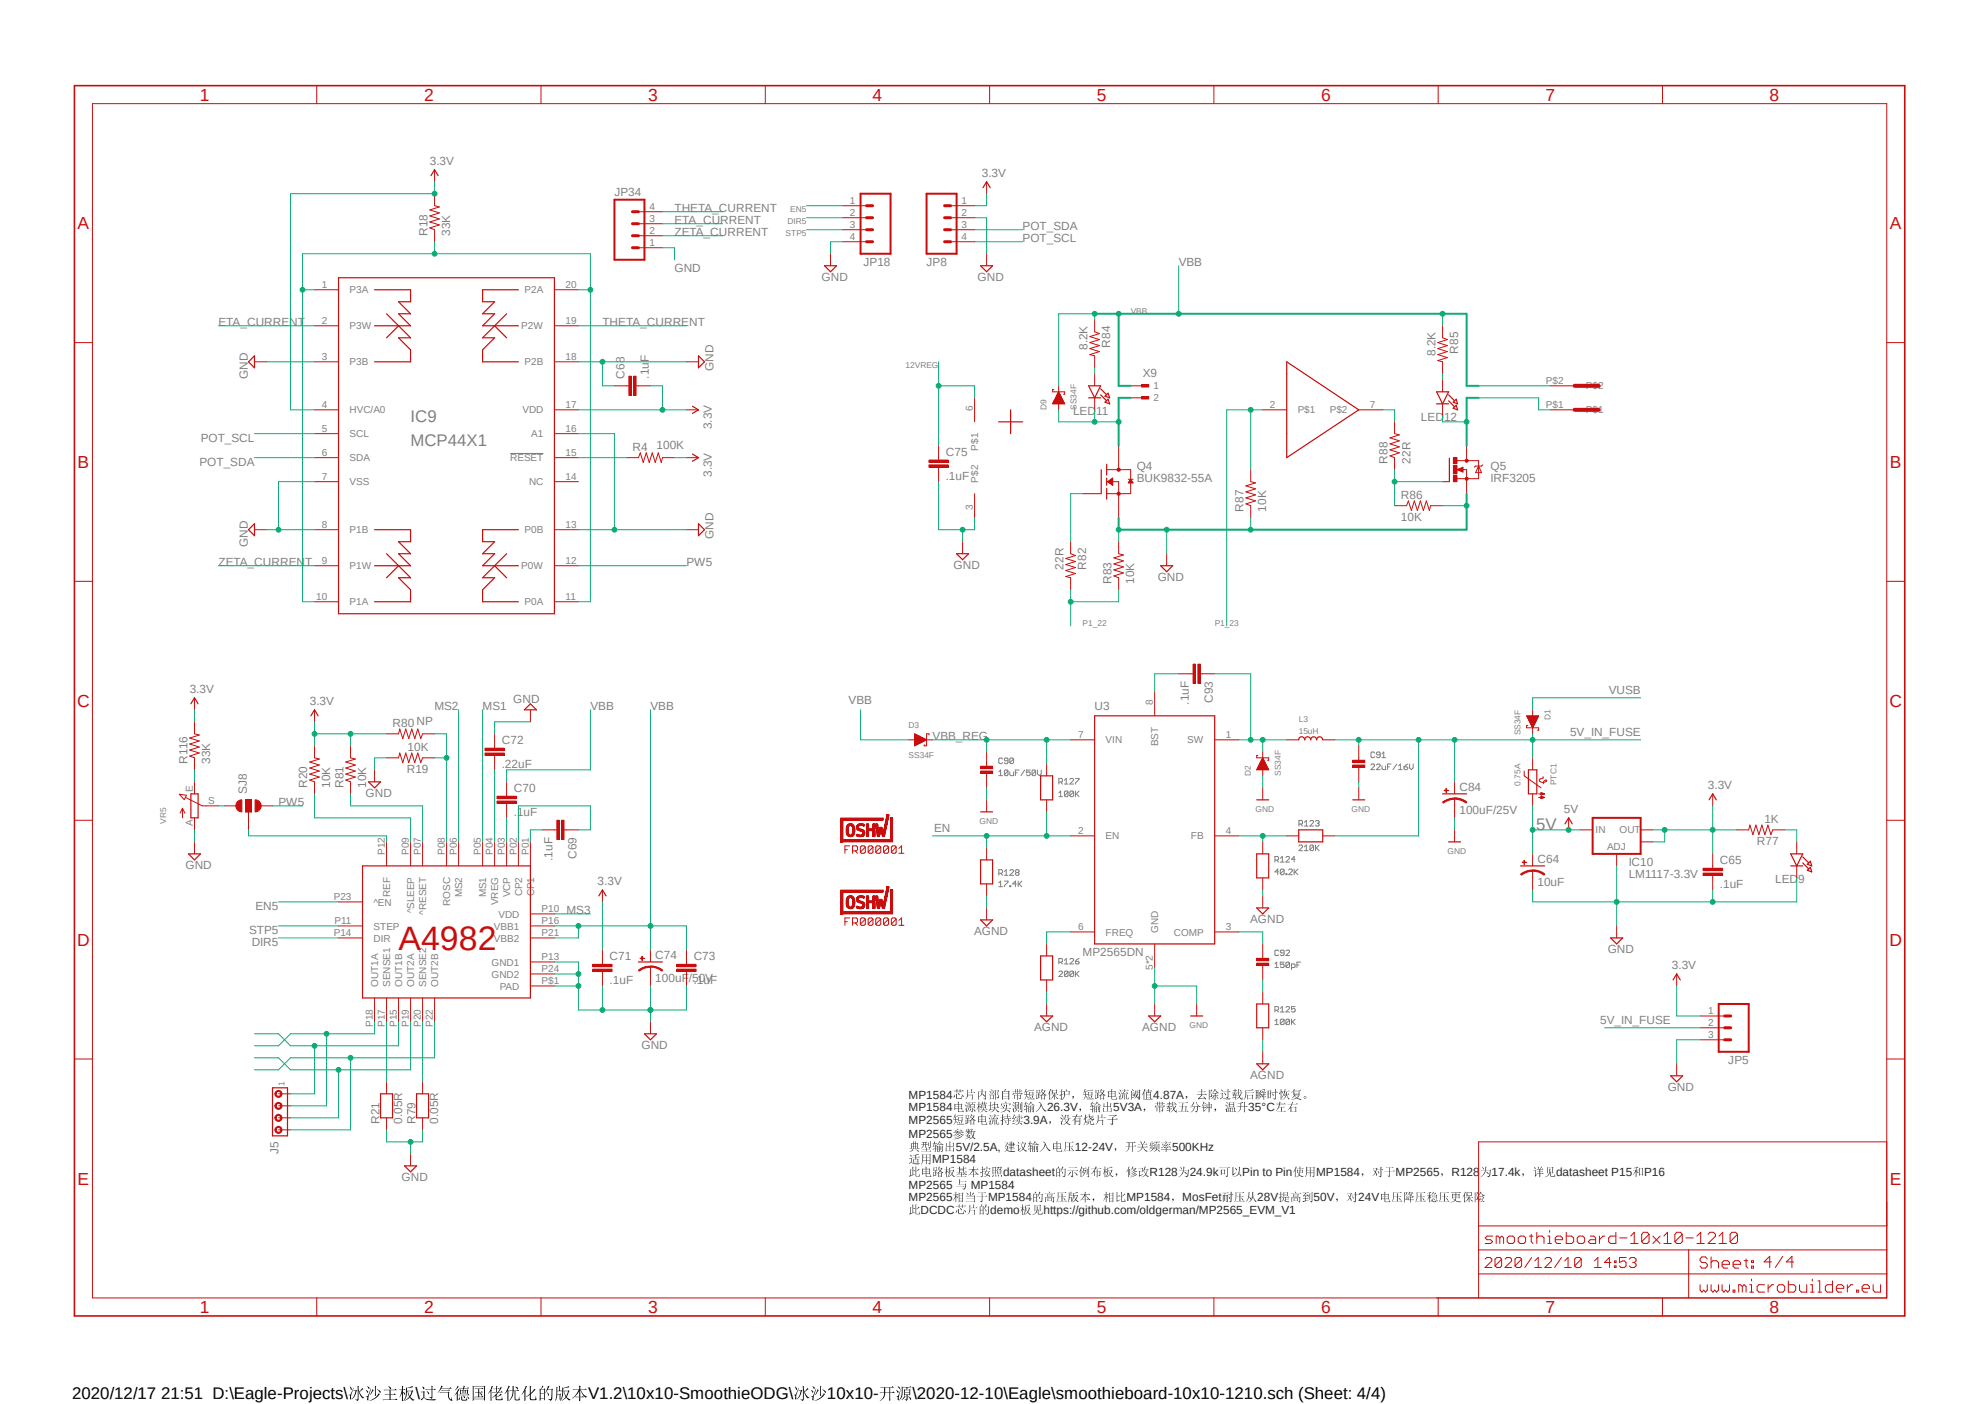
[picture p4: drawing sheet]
<svg xmlns="http://www.w3.org/2000/svg" width="420mm" height="297mm" viewBox="0 0 420 297" stroke-linecap="round" stroke-linejoin="round" font-family="sans-serif">
<defs><g id="words">
<text font-size="7.2" fill="#c90d0c" x="84.3" y="201">A4982</text>
<g font-size="3.7" fill="#c90d0c">
<text x="42.3" y="21.3">1</text>
<text x="89.7" y="21.3">2</text>
<text x="137.2" y="21.3">3</text>
<text x="184.6" y="21.3">4</text>
<text x="232.1" y="21.3">5</text>
<text x="279.5" y="21.3">6</text>
<text x="327" y="21.3">7</text>
<text x="374.4" y="21.3">8</text>
<text x="16.4" y="48.5">A</text>
<text x="399.9" y="48.5">A</text>
<text x="16.4" y="99">B</text>
<text x="399.9" y="99">B</text>
<text x="16.3" y="149.6">C</text>
<text x="399.8" y="149.6">C</text>
<text x="16.3" y="200.1">D</text>
<text x="399.8" y="200.1">D</text>
<text x="16.4" y="250.6">E</text>
<text x="399.9" y="250.6">E</text>
<text x="42.3" y="277.8">1</text>
<text x="89.7" y="277.8">2</text>
<text x="137.2" y="277.8">3</text>
<text x="184.6" y="277.8">4</text>
<text x="232.1" y="277.8">5</text>
<text x="279.5" y="277.8">6</text>
<text x="327" y="277.8">7</text>
<text x="374.4" y="277.8">8</text>
</g>
<g font-size="3.6" fill="#808080">
<text x="86.9" y="89.2">IC9</text>
<text x="86.9" y="94.3">MCP44X1</text>
<text x="325" y="175.6">5V</text>
</g>
<g font-size="3.6">
<text x="15.2" y="296">2020/12/17 21:51 D:\Eagle-Projects\</text>
<text x="87.9" y="296">\</text>
<text x="124.4" y="296">V1.2\10x10-SmoothieODG\</text>
<text x="175" y="296">10x10-</text>
<text x="193" y="296">\2020-12-10\Eagle\smoothieboard-10x10-1210.sch (Sheet: 4/4)</text>
</g>
<g font-size="2.5" fill="#808080">
<text x="90.9" y="34.9">3.3V</text>
<text x="130" y="41.5">JP34</text>
<text x="207.7" y="37.4">3.3V</text>
<text x="142.7" y="47.3">ETA_CURRENT</text>
<text x="142.7" y="44.8">THETA_CURRENT</text>
<text x="90.4" y="49.9" transform="rotate(-90 90.4 49.9)">R18</text>
<text x="95.3" y="49.9" transform="rotate(-90 95.3 49.9)">33K</text>
<text x="142.7" y="49.9">ZETA_CURRENT</text>
<text x="216.4" y="51.1">POT_SCL</text>
<text x="216.4" y="48.6">POT_SDA</text>
<text x="142.7" y="57.5">GND</text>
<text x="173.8" y="59.4">GND</text>
<text x="182.7" y="56.2">JP18</text>
<text x="196" y="56.2">JP8</text>
<text x="206.8" y="59.4">GND</text>
<text x="249.4" y="56.2">VBB</text>
<text x="46.2" y="68.9">ETA_CURRENT</text>
<text x="127.5" y="68.9">THETA_CURRENT</text>
<text x="230.1" y="74" transform="rotate(-90 230.1 74)">8.2K</text>
<text x="234.9" y="73.5" transform="rotate(-90 234.9 73.5)">R84</text>
<text x="303.7" y="75.3" transform="rotate(-90 303.7 75.3)">8.2K</text>
<text x="308.5" y="74.8" transform="rotate(-90 308.5 74.8)">R85</text>
<text x="52.5" y="80.2" transform="rotate(-90 52.5 80.2)">GND</text>
<text x="132.2" y="80.1" transform="rotate(-90 132.2 80.1)">C68</text>
<text x="137.2" y="80.1" transform="rotate(-90 137.2 80.1)">.1uF</text>
<text x="151" y="78.4" transform="rotate(-90 151 78.4)">GND</text>
<text x="241.8" y="79.8">X9</text>
<text x="227" y="87.7">LED11</text>
<text x="300.7" y="89">LED12</text>
<text x="42.5" y="93.6">POT_SCL</text>
<text x="133.8" y="95.3">R4</text>
<text x="138.9" y="95">100K</text>
<text x="150.6" y="90.8" transform="rotate(-90 150.6 90.8)">3.3V</text>
<text x="42.2" y="98.6">POT_SDA</text>
<text x="150.6" y="100.9" transform="rotate(-90 150.6 100.9)">3.3V</text>
<text x="200.1" y="101.5">.1uF</text>
<text x="200.1" y="96.4">C75</text>
<text x="240.5" y="101.9">BUK9832-55A</text>
<text x="240.5" y="99.4">Q4</text>
<text x="293.6" y="98.1" transform="rotate(-90 293.6 98.1)">R88</text>
<text x="298.4" y="98.1" transform="rotate(-90 298.4 98.1)">22R</text>
<text x="315.4" y="101.9">IRF3205</text>
<text x="315.4" y="99.4">Q5</text>
<text x="296.4" y="105.5">R86</text>
<text x="151" y="114" transform="rotate(-90 151 114)">GND</text>
<text x="263.1" y="108.2" transform="rotate(-90 263.1 108.2)">R87</text>
<text x="267.9" y="108.2" transform="rotate(-90 267.9 108.2)">10K</text>
<text x="296.4" y="110.3">10K</text>
<text x="46.2" y="119.7">ZETA_CURRENT</text>
<text x="52.5" y="115.7" transform="rotate(-90 52.5 115.7)">GND</text>
<text x="145.2" y="119.7">PW5</text>
<text x="201.8" y="120.3">GND</text>
<text x="225" y="120.5" transform="rotate(-90 225 120.5)">22R</text>
<text x="229.8" y="120.5" transform="rotate(-90 229.8 120.5)">R82</text>
<text x="235.2" y="123.5" transform="rotate(-90 235.2 123.5)">R83</text>
<text x="240" y="123.5" transform="rotate(-90 240 123.5)">10K</text>
<text x="244.9" y="122.9">GND</text>
<text x="40.1" y="146.6">3.3V</text>
<text x="65.5" y="149.1">3.3V</text>
<text x="108.6" y="148.8">GND</text>
<text x="179.5" y="148.9">VBB</text>
<text x="251.5" y="149.1" transform="rotate(-90 251.5 149.1)">.1uF</text>
<text x="256.6" y="148.7" transform="rotate(-90 256.6 148.7)">C93</text>
<text x="340.4" y="146.9">VUSB</text>
<text x="83.1" y="153.8">R80 NP</text>
<text x="91.9" y="150.2">MS2</text>
<text x="102.1" y="150.2">MS1</text>
<text x="124.9" y="150.2">VBB</text>
<text x="137.6" y="150.2">VBB</text>
<text x="231.6" y="150.2">U3</text>
<text x="332.2" y="155.7">5V_IN_FUSE</text>
<text x="39.7" y="161.6" transform="rotate(-90 39.7 161.6)">R116</text>
<text x="44.5" y="161.6" transform="rotate(-90 44.5 161.6)">33K</text>
<text x="86.2" y="158.8">10K</text>
<text x="106.2" y="157.4">C72</text>
<text x="197.3" y="156.5">VBB_REG</text>
<text x="52.2" y="167.9" transform="rotate(-90 52.2 167.9)">SJ8</text>
<text x="65" y="166.7" transform="rotate(-90 65 166.7)">R20</text>
<text x="69.9" y="166.7" transform="rotate(-90 69.9 166.7)">10K</text>
<text x="72.6" y="166.7" transform="rotate(-90 72.6 166.7)">R81</text>
<text x="77.5" y="166.7" transform="rotate(-90 77.5 166.7)">10K</text>
<text x="86.1" y="163.6">R19</text>
<text x="106.2" y="162.5">.22uF</text>
<text x="108.7" y="167.6">C70</text>
<text x="308.8" y="167.3">C84</text>
<text x="361.4" y="166.9">3.3V</text>
<text x="58.9" y="170.5">PW5</text>
<text x="77.3" y="168.6">GND</text>
<text x="108.7" y="172.6">.1uF</text>
<text x="308.8" y="172.1">100uF/25V</text>
<text x="330.9" y="172">5V</text>
<text x="197.7" y="176.1">EN</text>
<text x="371.7" y="178.8">R77</text>
<text x="373.3" y="174">1K</text>
<text x="39.2" y="183.8">GND</text>
<text x="116.9" y="182.1" transform="rotate(-90 116.9 182.1)">.1uF</text>
<text x="122" y="181.7" transform="rotate(-90 122 181.7)">C69</text>
<text x="325.3" y="182.5">C64</text>
<text x="344.6" y="185.7">LM1117-3.3V</text>
<text x="344.6" y="183.2">IC10</text>
<text x="363.9" y="182.8">C65</text>
<text x="126.5" y="187.2">3.3V</text>
<text x="325.3" y="187.4">10uF</text>
<text x="363.9" y="187.9">.1uF</text>
<text x="375.6" y="186.7">LED9</text>
<text x="52.7" y="197.7">STP5</text>
<text x="54.1" y="192.6">EN5</text>
<text x="119.8" y="193.3">MS3</text>
<text x="206.1" y="197.8">AGND</text>
<text x="264.5" y="195.2">AGND</text>
<text x="53.3" y="200.2">DIR5</text>
<text x="129" y="203.1">C71</text>
<text x="138.6" y="202.9">C74</text>
<text x="146.8" y="203.1">C73</text>
<text x="229.1" y="202.2">MP2565DN</text>
<text x="340.2" y="201.6">GND</text>
<text x="129" y="208.2">.1uF</text>
<text x="138.6" y="207.7">100uF/50V</text>
<text x="146.8" y="208.2">.1uF</text>
<text x="353.7" y="205">3.3V</text>
<text x="135.7" y="221.9">GND</text>
<text x="218.8" y="218.1">AGND</text>
<text x="241.6" y="218.1">AGND</text>
<text x="338.5" y="216.7">5V_IN_FUSE</text>
<text x="365.7" y="225">JP5</text>
<text x="264.5" y="228.2">AGND</text>
<text x="352.9" y="230.8">GND</text>
<text x="80.3" y="237.7" transform="rotate(-90 80.3 237.7)">R21</text>
<text x="85.1" y="237.7" transform="rotate(-90 85.1 237.7)">0.05R</text>
<text x="87.9" y="237.7" transform="rotate(-90 87.9 237.7)">R79</text>
<text x="92.7" y="237.7" transform="rotate(-90 92.7 237.7)">0.05R</text>
<text x="58.9" y="244.2" transform="rotate(-90 58.9 244.2)">J5</text>
<text x="85" y="249.8">GND</text>
</g>
<g font-size="2.5" fill="#282828">
<text x="192.2" y="232.4">MP1584</text>
<text x="244" y="232.4">4.87A</text>
<text x="192.2" y="235.1">MP1584</text>
<text x="192.2" y="237.7">MP2565</text>
<text x="216.5" y="237.7">3.9A</text>
<text x="221.5" y="235.1">26.3V</text>
<text x="235.5" y="235.1">5V3A</text>
<text x="264.1" y="235.1">35°C</text>
<text x="192.2" y="240.8">MP2565</text>
<text x="202.2" y="243.5">5V/2.5A,</text>
<text x="227.4" y="243.5">12-24V</text>
<text x="248" y="243.5">500KHz</text>
<text x="192.2" y="251.5">MP2565</text>
<text x="197.2" y="246.1">MP1584</text>
<text x="205.4" y="251.5">MP1584</text>
<text x="212.2" y="248.8">datasheet</text>
<text x="243.2" y="248.8">R128</text>
<text x="251.7" y="248.8">24.9k</text>
<text x="262.9" y="248.8">Pin to Pin</text>
<text x="278.5" y="248.8">MP1584</text>
<text x="295.3" y="248.8">MP2565</text>
<text x="307.1" y="248.8">R128</text>
<text x="315.6" y="248.8">17.4k</text>
<text x="329.2" y="248.8">datasheet P15</text>
<text x="347.9" y="248.8">P16</text>
<text x="192.2" y="254.1">MP2565</text>
<text x="194.7" y="256.8">DCDC</text>
<text x="209" y="254.1">MP1584</text>
<text x="209.5" y="256.8">demo</text>
<text x="220.8" y="256.8">https://github.com/oldgerman/MP2565_EVM_V1</text>
<text x="238.3" y="254.1">MP1584</text>
<text x="250.2" y="254.1">MosFet</text>
<text x="266" y="254.1">28V</text>
<text x="277.9" y="254.1">50V</text>
<text x="287.4" y="254.1">24V</text>
</g>
<g font-size="2.1" fill="#808080">
<text x="137.5" y="46.9">3</text>
<text x="137.5" y="44.4">4</text>
<text x="179.8" y="43.2">1</text>
<text x="179.8" y="45.7">2</text>
<text x="203.5" y="43.2">1</text>
<text x="203.5" y="45.7">2</text>
<text x="137.5" y="52">1</text>
<text x="137.5" y="49.5">2</text>
<text x="179.8" y="48.2">3</text>
<text x="179.8" y="50.8">4</text>
<text x="203.5" y="48.2">3</text>
<text x="203.5" y="50.8">4</text>
<text x="68.1" y="60.9">1</text>
<text x="74" y="62.1">P3A</text>
<text x="111" y="62.1">P2A</text>
<text x="119.7" y="60.9">20</text>
<text x="68.1" y="68.5">2</text>
<text x="74" y="69.7">P3W</text>
<text x="110.3" y="69.7">P2W</text>
<text x="119.7" y="68.5">19</text>
<text x="68.1" y="76.2">3</text>
<text x="74" y="77.3">P3B</text>
<text x="111" y="77.3">P2B</text>
<text x="119.7" y="76.2">18</text>
<text x="244.1" y="82.4">1</text>
<text x="327.1" y="81.2">P$2</text>
<text x="335.5" y="82.4">P$2</text>
<text x="68.1" y="86.3">4</text>
<text x="74" y="87.5">HVC/A0</text>
<text x="110.5" y="87.5">VDD</text>
<text x="119.7" y="86.3">17</text>
<text x="205.9" y="86.9" transform="rotate(-90 205.9 86.9)">6</text>
<text x="244.1" y="84.9">2</text>
<text x="268.7" y="86.3">2</text>
<text x="274.6" y="87.5">P$1</text>
<text x="281.3" y="87.5">P$2</text>
<text x="289.8" y="86.3">7</text>
<text x="327.1" y="86.3">P$1</text>
<text x="335.5" y="87.5">P$1</text>
<text x="68.1" y="91.4">5</text>
<text x="74" y="92.5">SCL</text>
<text x="112.4" y="92.5">A1</text>
<text x="119.7" y="91.4">16</text>
<text x="207" y="95.3" transform="rotate(-90 207 95.3)">P$1</text>
<text x="68.1" y="96.5">6</text>
<text x="68.1" y="101.6">7</text>
<text x="74" y="97.6">SDA</text>
<text x="107.9" y="97.6">RESET</text>
<text x="119.7" y="101.6">14</text>
<text x="119.7" y="96.5">15</text>
<text x="74" y="102.7">VSS</text>
<text x="111.9" y="102.7">NC</text>
<text x="205.9" y="108" transform="rotate(-90 205.9 108)">3</text>
<text x="207" y="102.1" transform="rotate(-90 207 102.1)">P$2</text>
<text x="68.1" y="111.7">8</text>
<text x="74" y="112.8">P1B</text>
<text x="111" y="112.8">P0B</text>
<text x="119.7" y="111.7">13</text>
<text x="68.1" y="119.3">9</text>
<text x="119.7" y="119.3">12</text>
<text x="74" y="120.4">P1W</text>
<text x="110.3" y="120.4">P0W</text>
<text x="66.9" y="127">10</text>
<text x="74" y="128.1">P1A</text>
<text x="111" y="128.1">P0A</text>
<text x="119.7" y="127">11</text>
<text x="243.9" y="149.1" transform="rotate(-90 243.9 149.1)">8</text>
<text x="228.1" y="156.2">7</text>
<text x="233.9" y="157.3">VIN</text>
<text x="245.1" y="157.9" transform="rotate(-90 245.1 157.9)">BST</text>
<text x="251.2" y="157.3">SW</text>
<text x="259.3" y="156.2">1</text>
<text x="40.8" y="167.6" transform="rotate(-90 40.8 167.6)">E</text>
<text x="44" y="170.1">S</text>
<text x="40.8" y="174.8" transform="rotate(-90 40.8 174.8)">A</text>
<text x="228.1" y="176.4">2</text>
<text x="233.9" y="177.6">EN</text>
<text x="252" y="177.6">FB</text>
<text x="259.3" y="176.4">4</text>
<text x="337.6" y="176.2">IN</text>
<text x="340" y="179.9">ADJ</text>
<text x="342.7" y="176.2">OUT</text>
<text x="81.4" y="180.8" transform="rotate(-90 81.4 180.8)">P12</text>
<text x="86.5" y="180.8" transform="rotate(-90 86.5 180.8)">P09</text>
<text x="89" y="180.8" transform="rotate(-90 89 180.8)">P07</text>
<text x="94.1" y="180.8" transform="rotate(-90 94.1 180.8)">P08</text>
<text x="96.6" y="180.8" transform="rotate(-90 96.6 180.8)">P06</text>
<text x="101.7" y="180.8" transform="rotate(-90 101.7 180.8)">P05</text>
<text x="104.3" y="180.8" transform="rotate(-90 104.3 180.8)">P04</text>
<text x="106.8" y="180.8" transform="rotate(-90 106.8 180.8)">P03</text>
<text x="109.3" y="180.8" transform="rotate(-90 109.3 180.8)">P02</text>
<text x="111.9" y="180.8" transform="rotate(-90 111.9 180.8)">P01</text>
<text x="70.6" y="190.4">P23</text>
<text x="79" y="191.6">^EN</text>
<text x="82.5" y="189.7" transform="rotate(-90 82.5 189.7)">REF</text>
<text x="95.2" y="191.6" transform="rotate(-90 95.2 191.6)">ROSC</text>
<text x="97.8" y="189.8" transform="rotate(-90 97.8 189.8)">MS2</text>
<text x="102.9" y="189.8" transform="rotate(-90 102.9 189.8)">MS1</text>
<text x="105.4" y="191.5" transform="rotate(-90 105.4 191.5)">VREG</text>
<text x="107.9" y="189.8" transform="rotate(-90 107.9 189.8)">VCP</text>
<text x="110.5" y="189.6" transform="rotate(-90 110.5 189.6)">CP2</text>
<text x="113" y="189.6" transform="rotate(-90 113 189.6)">CP1</text>
<text x="70.8" y="195.5">P11</text>
<text x="79" y="196.6">STEP</text>
<text x="87.6" y="193.2" transform="rotate(-90 87.6 193.2)">^SLEEP</text>
<text x="90.2" y="193.5" transform="rotate(-90 90.2 193.5)">^RESET</text>
<text x="104.5" y="196.6">VBB1</text>
<text x="105.5" y="194.1">VDD</text>
<text x="114.6" y="195.5">P16</text>
<text x="114.6" y="193">P10</text>
<text x="228.1" y="196.8">6</text>
<text x="233.9" y="197.9">FREQ</text>
<text x="245.1" y="197.3" transform="rotate(-90 245.1 197.3)">GND</text>
<text x="248.4" y="197.9">COMP</text>
<text x="259.3" y="196.8">3</text>
<text x="70.6" y="198">P14</text>
<text x="79" y="199.2">DIR</text>
<text x="104.5" y="199.2">VBB2</text>
<text x="114.6" y="198">P21</text>
<text x="114.6" y="203.1">P13</text>
<text x="80" y="208.7" transform="rotate(-90 80 208.7)">OUT1A</text>
<text x="82.5" y="208.7" transform="rotate(-90 82.5 208.7)">SENSE1</text>
<text x="85.1" y="208.7" transform="rotate(-90 85.1 208.7)">OUT1B</text>
<text x="87.6" y="208.7" transform="rotate(-90 87.6 208.7)">OUT2A</text>
<text x="90.2" y="208.7" transform="rotate(-90 90.2 208.7)">SENSE2</text>
<text x="92.7" y="208.7" transform="rotate(-90 92.7 208.7)">OUT2B</text>
<text x="104" y="204.3">GND1</text>
<text x="104" y="206.8">GND2</text>
<text x="105.7" y="209.3">PAD</text>
<text x="114.6" y="205.7">P24</text>
<text x="114.6" y="208.2">P$1</text>
<text x="243.9" y="205.2" transform="rotate(-90 243.9 205.2)">5*2</text>
<text x="361.4" y="214.5">1</text>
<text x="78.9" y="217.2" transform="rotate(-90 78.9 217.2)">P18</text>
<text x="81.4" y="217.2" transform="rotate(-90 81.4 217.2)">P17</text>
<text x="83.9" y="217.2" transform="rotate(-90 83.9 217.2)">P15</text>
<text x="86.5" y="217.2" transform="rotate(-90 86.5 217.2)">P19</text>
<text x="89" y="217.2" transform="rotate(-90 89 217.2)">P20</text>
<text x="91.6" y="217.2" transform="rotate(-90 91.6 217.2)">P22</text>
<text x="361.4" y="217.1">2</text>
<text x="361.4" y="219.6">3</text>
</g>
<g font-size="1.8" fill="#808080">
<text x="166.6" y="47.3">DIR5</text>
<text x="167.2" y="44.8">EN5</text>
<text x="166.2" y="49.9">STP5</text>
<text x="239.2" y="66.4">VBB</text>
<text x="191.6" y="77.8">12VREG</text>
<text x="221.4" y="86.7" transform="rotate(-90 221.4 86.7)">D9</text>
<text x="227.8" y="86.7" transform="rotate(-90 227.8 86.7)">SS34F</text>
<text x="229.1" y="132.4">P1_22</text>
<text x="257" y="132.4">P1_23</text>
<text x="192.2" y="154">D3</text>
<text x="274.8" y="155.2">15uH</text>
<text x="274.8" y="152.7">L3</text>
<text x="321.7" y="155.6" transform="rotate(-90 321.7 155.6)">SS34F</text>
<text x="328.1" y="152.4" transform="rotate(-90 328.1 152.4)">D1</text>
<text x="192.2" y="160.3">SS34F</text>
<text x="264.6" y="164.1" transform="rotate(-90 264.6 164.1)">D2</text>
<text x="271" y="164.1" transform="rotate(-90 271 164.1)">SS34F</text>
<text x="321.7" y="166.2" transform="rotate(-90 321.7 166.2)">0.75A</text>
<text x="329.4" y="166.1" transform="rotate(-90 329.4 166.1)">PTC1</text>
<text x="265.6" y="171.7">GND</text>
<text x="286" y="171.7">GND</text>
<text x="35.2" y="174.3" transform="rotate(-90 35.2 174.3)">VR5</text>
<text x="207.2" y="174.3">GND</text>
<text x="306.2" y="180.6">GND</text>
<text x="251.7" y="217.5">GND</text>
<text x="60.2" y="229.8" transform="rotate(-90 60.2 229.8)">1</text>
</g>
</g></defs>
<g fill="#000">
<path d="M75.6 293.2l.3 .1v.5l.1 .6 .7-.8 .2 .3-.8 .6 .4 .8 .5 .4-.2 .2-.5-.5-.4-1.4v2l-.3 .4-.5-.4h.6zM74.7 294.1l.7-.1 .2 .2-.5 1.2-.6 .6 .5-.9 .2-.9zM74.8 293.5v.1a3.6 3.6 0 0 0-.5 2.2l-.1 .2a.48 .48 0 0 1-.1-.7l-.3-.2 .4-.1zM74 293.3l.4 .4-.1 .3zM79.3 293.2l.3 .1-.1 .1v1.9h-.2zM78.8 293.9l.3 .2-.8 1zM79.8 293.9l.3 .1a.41 .41 0 0 1 .4 .2 .41 .41 0 0 1-.1 .5zM78.1 296.3a3.3 3.3 0 0 0 2-1.6l.3 .3h-.1a2.95 2.95 0 0 1-2.2 1.3zM78.4 293.8h.1a4.9 4.9 0 0 0-.6 2.4 .44 .44 0 0 1-.2-.6l-.3-.3 .5-.1zM77.4 294l.5 .4-.1 .3zM77.7 293.2l.4 .3v.3a.46 .46 0 0 1-.4-.6zM82.1 293.2l.6 .4-.1 .3zM81.2 294h2.3l.2-.2 .3 .3h-1.4v.9h.7l.2-.2 .3 .3h-1.2v1h1l.2-.2 .3 .3h-3l-.2-.1h1.5v-1h-.9l-.1-.1h1v-.9h-1.1zM85.9 293.5l.2 .1 1.1-.4 .2 .3-1.3 .2v.5h1l.1-.1 .3 .2-.7 1.2 .9 .7-.3 .1-.7-.7-1.1 .7 .5-.4a.57 .57 0 0 0 .5-.4 .57 .57 0 0 0-.2-.6l-.2-.6h-.1a2.07 2.07 0 0 1-.8 2 3.7 3.7 0 0 0 .6-2.8zM86.3 294.3l.4 1.1 .4-1.1zM85 293.2l.3 .1v.7l.3-.2 .2 .2h-.5v.4a.38 .38 0 0 1 .3 .2 .38 .38 0 0 1 0 .5l-.3-.6v1a.72 .72 0 0 1-.3 .9v-1.7l-.5 .9 .5-1.6-.4 .1-.1-.1h.5z"/>
<path d="M90.3 294.2l.1 .1a.36 .36 0 0 1 .4 .3 .36 .36 0 0 1-.1 .4zM90 293.9h1.3v-.8l.3 .2-.1 .1v.5h.3l.2-.1 .2 .2h-.7v1.7l-.1 .1-.2 .1-.4-.3 .5-.1v-1.5h-1.2zM89.3 293.3l.4 .2v.3h-.1zM89 294.4h.5l.2-.1 .2 .2-.1 1.2 .5 .2 2 .1a1.67 1.67 0 0 1-1.6 .2l-.5-.1a.48 .48 0 0 0-.6-.4 .48 .48 0 0 0-.4 .5l-.2-.2 .6-.3v-1.2l-.4 .1zM93.4 293.1l.3 .2-.3 .4h1.7l.2-.2 .3 .3h-2.2l-.8 .9zM93.3 294.1h1.5l.2-.2 .2 .3h-1.7zM93 294.6h1.7l.2-.2 .2 .2-.1 .3a1.16 1.16 0 0 0 .5 1.2l.1-.6 .1 .8a1.02 1.02 0 0 1-.9-1.3v-.4l-1.7 .1zM97.1 293.6h.9l.1-.5 .3 .2-.2 .3h.6l.2-.1 .3 .2h-1.1l-.2 .3h.8l.1-.1 .2 .2-.1 .7h-1.5l-.2 .1v-1l.6 .1 .1-.3-.8 .1zM97.5 294.1v.6h.4v-.6zM98 294.1v.6h.3v-.6zM98.5 294.1v.6h.3v-.6zM97 295.1h1.9l.2-.2 .3 .2-2.3 .1zM97.3 295.4v.6l-.3 .1zM97.6 295.4l.3 .1-.1 .5 .1 .1h.7v-.4l.3 .4-.3 .2h-.9zM98 295.2l.4 .4-.1 .2zM98.8 295.4l.4 .3-.1 .3zM96.8 293.2l.3 .2-.9 .8zM96.9 293.8l.3 .2-.3 .5v1.7l-.3 .1v-1.6l-.5 .5zM100.4 293.8h1.5l.2-.2 .2 .2h-.9v.7h.4l.1-.2 .3 .3h-.8v.9h.5l.2-.2 .2 .3h-1.9l-.1-.1h.9v-.9h-.6l-.1-.1h.7v-.7zM101.6 294.7a.35 .35 0 0 1 .4 .1 .35 .35 0 0 1-.1 .5zM100 293.2l.2 .1h2.2l.1-.1 .2 .1-.1 2.9-.2 .1v-.3h-2.2v.2l-.2 .1zM100.2 293.4v2.5h2.2v-2.5zM105.2 293.8v.7h.2l.3-.7zM105 293.2l.3 .1-.1 .5 .3-.2 .2 .2 .2-.4 .3 .2-.7 .9h.5l.1-.2 .3 .3h-.9l-.1 .1-.3 .3v.5l.9-.6 .2 .2-1.1 .5v.4h1l.1-.6 .2 .6-.1 .1-1.3 .1-.1-.2v-.8l-.8 .5 1.2-1.1h-1.1l-.1-.1h.9v-.7h-.6h.6zM104.1 293.2l.3 .2-.5 .6 .2 .1-.1 .1v2l-.2 .2v-2.1l-.5 .5 .4-.7zM107.6 293.1l.3 .2-.5 .7 .3 .2-.1 2-.2 .2v-2.2l-.6 .7zM109 293.3l.6 .3-.1 .3zM108.5 293.2l.3 .1-.1 .1v.8h.7l.2-.2 .3 .3h-.8v1.6l.1 .2h.4l.3-.7 .1 .6-.1 .2h-.7l-.3-.1v-1.8h-.2a2.18 2.18 0 0 1-1.1 2.1 2.54 2.54 0 0 0 .9-2.1h-.7l-.1-.1h.8zM111.3 293.2l.2 .1-.4 .8 .2 .1-.1 .1v1.9l-.2 .2v-2.1l-.6 .7zM112.1 293.2l.3 .1-.1 .1v1.3l.8-.9 .2 .2-.3 .3a1.45 1.45 0 0 0-.6 1.7h.8l.1-.7 .3 .7-.4 .2h-.9l-.2-.3v-.8l-.8 .4 .8-.6zM114.4 293.9v.9h.7v-.9zM114.4 294.9v1h.7v-1zM114.7 293.1l.3 .2-.4 .5 .6-.1 .2 .2-.1 .1v2.2h-.2v-.2h-.7v.2l-.2 .1v-2.5h.3zM116 293.2l.2 .1-.3 .6 .9-.1 .2 .2h-.1l-.1 1.9-.4 .4-.4-.3 .6-.1 .1-1.9h-.8l-.6 .6zM115.7 294.5a.48 .48 0 0 1 .4 .8zM117.7 293.4l.3 .1-.1 .1v.6h.4l-.1-1.1 .3 .2-.1 .9 .3-.1 .2 .2h-1v.6l.6-.1 .2 .2-.1 .1v.9l-.2 .1v-1.1h-.5l-.1 .7-.3 .7 .2-1.2zM119 293.5l.2 .1 1.1-.4 .2 .3-1.3 .2v.5h1l.1-.1 .2 .2-.1 .1-.5 1.1 .8 .6-.3 .2-.6-.6-1 .6 .9-.8-.4-1.2h-.1l-.3 1.4-.4 .6a4.7 4.7 0 0 0 .5-2.8zM119.4 294.3l.4 1.1 .4-1.1zM121.2 293.9h1.4l-.1-.8 .4 .2-.1 .6h.9l.2-.1 .3 .2h-1.3l.4 .8 .9 .7-.2 .2-.3-.2-.9-1.5v1.5h.3l.2-.2 .3 .3h-.8a.66 .66 0 0 1-.3 .8l.1-.8h-.8l-.1-.1h.9v-1.2l-.9 1.1-.7 .5 1-1 .4-.9h-1.1z"/>
<path d="M169.8 293.2l.3 .1v.5l.1 .6 .7-.8 .2 .3-.8 .6 .4 .8 .5 .4-.3 .2-.4-.5-.4-1.4v2l-.3 .4-.5-.4h.6zM168.9 294.1l.6-.1 .3 .2-.6 1.2-.5 .6 .5-.9 .2-.9zM169 293.5v.1a3.6 3.6 0 0 0-.5 2.2l-.1 .2a.48 .48 0 0 1-.1-.7l-.3-.2 .4-.1zM168.2 293.3l.4 .4-.1 .3zM173.5 293.2l.3 .1-.1 .1v1.9h-.2zM173 293.9l.3 .2-.8 1zM174 293.9l.3 .1a.41 .41 0 0 1 .4 .2 .41 .41 0 0 1-.1 .5zM172.3 296.3a3.3 3.3 0 0 0 2-1.6l.3 .3h-.1a2.95 2.95 0 0 1-2.2 1.3zM172.6 293.8h.1a4.9 4.9 0 0 0-.6 2.4 .44 .44 0 0 1-.2-.6l-.3-.3 .4-.1zM171.6 294l.5 .4-.1 .3zM171.9 293.2l.4 .3v.3a.46 .46 0 0 1-.4-.6z"/>
<path d="M187.3 293.5v1.1h.9v-1.1zM186.3 293.5h2.3l.2-.3 .3 .3h-.8v1.1h.5l.2-.3 .3 .4h-1l.1 1.5-.3 .1 .1-1.6h-.9a1.63 1.63 0 0 1-1.2 1.6l.7-.6 .3-1h-.9l-.1-.1h1v-1.1l-.7 .1zM191.5 294.1v.4h.9v-.4zM191.5 294.6v.4h.9v-.4zM191.3 295.3l.3 .2-.8 .7zM192.2 295.4a.55 .55 0 0 1 .5 .8zM190.8 293.3l.2 .1h1.4l.2-.2 .3 .3h-1l.2 .1-.4 .4h.7l.1-.2 .1 .3a.94 .94 0 0 1-.2 1.1v-.1h-.4l-.1 1.2h-.2l-.3-.2 .4-.1v-.9l-.5 .1v-1.3l.4 .1 .1-.5h-.8v.3a2.52 2.52 0 0 1-.8 2.5 4 4 0 0 0 .6-3zM190.6 293.7l-.4 1.7v.8a.28 .28 0 0 1-.3-.2 .28 .28 0 0 1 0-.3l-.2-.4 .4-.1zM189.7 294l.4 .3v.3a.46 .46 0 0 1-.4-.6zM189.9 293.2l.5 .3-.1 .3z"/>
</g>
<path d="M15.2 17.8l388.2 261.1M403.4 17.8l-388.2 261.1" fill="none" stroke="#fff" stroke-width=".21"/>
<g fill="#282828">
<path d="M304.9 248.3h.3l.1 .3-.4 .3 .2-.4z"/>
<path d="M248 253.7h.3v.2l-.3 .3 .2-.3z"/>
<path d="M202 231.5l.1 .4-.3 .3-.1-.1zM202.3 231.4l.2 .1v.8h.8l.1-.4 .1 .4-.2 .2-1-.1zM202.6 231.1l.4 .3-.1 .3zM203.4 231.5a.42 .42 0 0 1 .4 .6zM201.7 230.8h.7v-.4l.2 .1-.1 .3h.6v-.4l.2 .1-.1 .3h.4l.1-.2 .2 .2h-.7l-.1 .3v-.3h-.6l-.1 .4v-.4zM204.7 230.5l.2 .1-.1 .5h.7v-.7l.2 .1-.1 .6h.4l.2-.1 .1 .2h-1.5v.4l.9-.1 .2 .1-.1 1-.2 .1 .1-1h-.9l-.2 .5-.4 .4a2.66 2.66 0 0 0 .5-2.1zM207.1 231v1l.4-.4 .2-.6zM207 230.8l.7 .2v-.6l.2 .1v.5h.5l.1-.2 .2 .2-.1 1.3-.2 .4-.4-.3h.5v-1.4h-.6l-.1 .4 .5 .3-.1 .3a.39 .39 0 0 0-.3-.5 .39 .39 0 0 0-.4 .3l-.4 .3v.5l-.1 .1zM210.6 230.5l.8 .2-.4 .7a.53 .53 0 0 1 .4 .5 .53 .53 0 0 1-.3 .5l-.3-.3 .2 .1a.39 .39 0 0 0 .2-.4 .39 .39 0 0 0-.3-.4l.3-.7h-.5v1.9l-.1 .1zM209.5 231.8v.5h.6v-.5zM209.3 230.8h.5l-.1-.4 .3 .2-.1 .2 .4-.1 .2 .1zM209.2 231.4h.7l.2-.5 .2 .1-.3 .4 .4-.1 .2 .2zM209.4 231.6h.8l.2 .2-.1 .7-.2 .1v-.3h-.6l-.1 .3zM209.5 230.9l.3 .3-.1 .2zM212 230.8h.5l.1-.4 .3 .1-.3 .3h.8v-.1l.2 .2-.1 1.7-.1 .1v-.2h-1.2l-.2 .2zM212.2 230.9v.5h1.2v-.5zM212.2 231.4v.5h1.2v-.5zM212.2 231.9v.5h1.2v-.5zM214.2 230.8h.6v-.4l.1 .1v.3h.3v-.4l.2 .1-.1 .3h.4v-.4l.2 .1v.3l.3-.1 .2 .1h-.5v.3l-.2 .1v-.4h-.4l.1 .3-.2 .1v-.4h-.3l-.1 .4v-.4zM214.4 231.1l.1 .2 1.7-.1 .2 .2-.3 .2 .1-.2h-.9v.2h.6l.2 .1-.3 .8-.3-.3 .3 .1 .1-.6h-.6l.1 .9-.2 .1v-1h-.4v.7l-.2 .1v-.3v-.6h.6v-.2h-.7l-.2 .2zM217.6 230.6l1.1-.1 .1 .2h-1.2zM217.8 231h.8l.1 .1v.6h-.8l-.1 .1zM217.9 231.1v.5h.6v-.5zM217.8 231.9l.3 .3-.1 .2zM217.4 232.5h.9l.1-.7 .2 .1-.3 .6 .4-.2 .2 .2-1.4 .1zM217 230.4l.3 .1-.3 .4 .5-.1 .1 .1h-.3v.6l.3-.1 .1 .2h-.4l-.1 .2 .4 .3-.1 .2-.3-.5-.5 .9 .4-.9v-.2h-.4v-.1h.4v-.6l-.4 .4zM220.5 230.8l.2 .4 .3-.4zM220.5 231.8v.6h.5v-.6zM220.5 230.4l.2 .1-.2 .2 .6-.1 .1 .2-.4 .5 .6 .3-.1 .2-.6-.4-.3 .3 .8 .1-.1 .8h-.1v-.1h-.5l-.2 .2v-1l-.4 .2 .7-.6-.2-.4-.3 .5zM219.5 230.7v.5h.4v-.5zM219.3 230.5l.8 .1-.1 .7-.2-.1v.4l.2-.1 .1 .2h-.3v.5h.3l-.9 .3 .1-1 .2 .1-.1 .7 .2-.1v-1l-.3 .2zM222.5 230.5l.9 .1 .2-.1 .1 .1-.1 .7h-.5v.3l.7-.1 .1 .1h-.6l.2 .5 .4 .3-.2 .1-.6-.9v1l-.1 .1v-1l-.3 .5-.5 .3 .7-.9h-.7h.8v-.3l-.5 .1zM222.7 230.6v.6h.8v-.6zM222.2 230.4l.2 .1-.3 .6 .1 1.5-.2 .1v-1.5l-.3 .4zM225.2 230.8l.9 .1 .1-.1 .2 .1-.1 .7-1-.1-.1 .7-.5 .4a2.03 2.03 0 0 0 .5-1.8zM225.5 230.4l.3 .2-.1 .2zM225.3 230.9v.6h.8v-.6zM224.6 230.4l.2 .1-.1 .5 .3-.2 .1 .2h-.4v.5l.4-.1-.4 .2v.8l-.2 .3-.3-.3h.4v-.8l-.3 .3-.1-.3 .4-.1v-.5h-.4h.4zM226.9 231.9a.26 .26 0 0 1 .4 .2 .26 .26 0 0 1-.2 .3l-.3 .1 .3-.3-.2-.1zM230 230.6l1.2-.1 .1 .2h-1.2zM230.3 231h.8l.1 .1-.1 .6h-.7l-.1 .1zM230.4 231.1v.5h.6v-.5zM230.3 231.9l.2 .3-.1 .2zM229.9 232.5h.9l.1-.7 .2 .1-.3 .6 .4-.2 .2 .2-1.4 .1zM229.5 230.4l.2 .1-.2 .4 .5-.1 .1 .1h-.4v.6l.3-.1 .2 .2h-.5v.2l.3 .3v.2l-.3-.5-.5 .9 .4-.9v-.2h-.4v-.1h.4v-.6l-.4 .4zM233 230.8l.2 .4 .3-.4zM233 231.8v.6h.5v-.6zM233 230.4l.2 .1-.2 .2 .6-.1 .1 .2-.4 .5 .6 .3-.1 .2-.6-.4-.3 .3 .8 .1-.1 .8h-.1v-.1h-.5l-.2 .2v-1l-.4 .2 .7-.6-.2-.4-.3 .5zM231.9 230.7v.5h.5v-.5zM231.8 230.5l.8 .1-.1 .7-.3-.1v.4l.3-.1 .1 .2h-.4v.5h.4l-.9 .3 .1-1 .2 .1-.1 .7 .2-.1v-1l-.3 .2zM234.4 230.8l.8 .1-.1-.5 .3 .1-.1 .4 .7-.1 .1 .1v1.1l-.8-.1v.5l.1 .1h.7l.1-.5 .2 .5-.1 .1-1.1-.1v-.6h-.6l-.2 .3zM234.6 231v.4h.6v-.4zM235.3 231v.4h.6v-.4zM234.6 231.4v.5h.6v-.5zM235.3 231.4v.5h.6v-.5zM237.9 231.5l.2 .1-.1 .9-.1 .1zM237.5 231.4l.2 .2-.1 .5-.5 .5 .3-.4zM238.3 231.5l.2 .1-.1 .8h.3l.1-.4v.5h-.5zM237.4 230.7h.6l-.2-.3 .3 .1-.1 .2 .7-.1 .1 .2h-.8l.1 .1-.5 .4 .8-.1-.1-.2 .3 .2-.1 .3v-.2l-1 .1-.1-.1 .5-.5zM237.4 230.9l-.4 1.6h-.2a.29 .29 0 0 0 .1-.4 .29 .29 0 0 0-.3-.2h.3zM236.6 231.1l.3 .1v.3zM236.9 230.5l.3 .2v.2zM239.6 231.2h.6v-.4l.2 .1v.3l.4-.1 .2 .1h-.6l.1 .6 .2-.5 .2 .1-.4 .5 .3 .3 .1-.3v.5l-.4-.4-.6 .4 .5-.5-.2-.7zM240.5 230.8l.2 .1v.2zM239.6 231.4l.5-.1 .1 .1-.1 .5h-.5zM239.8 231.5v.2h.2v-.2zM239.5 232.1l.8-.1-.7 .3zM239.5 230.4l.4 .3-.1 .1h-.1zM239.3 230.8l.2 .1-.1 1.7-.1 .1zM240.1 230.6h.9l.1-.1 .2 .1-.1 1.8-.2 .3-.3-.3h.3v-1.7zM242.1 230.4l.3 .1-.3 .6h.1l-.1 1.5-.1 .1v-1.5l-.4 .5zM242.7 231.2v.3h.7v-.3zM242.7 231.5v.3h.7v-.3zM242.7 231.9v.3h.7v-.3zM242.7 232.2v.3h.7v-.3zM242.3 230.8h.6v-.4l.2 .1-.1 .3 .6-.2 .2 .2h-.8v.3l.5-.1 .1 .1-.1 1.4 .2-.1 .2 .2-1.8-.1h.4v-1.5l.4 .1v-.3z"/>
<path d="M250.9 231.9h.1a.26 .26 0 0 1 .3 .2 .26 .26 0 0 1-.2 .3l-.3 .1 .3-.3-.2-.1zM253.4 231h.8v-.6l.2 .1-.1 .5 .6-.2 .2 .2h-.8v.5h.7l.1-.1 .3 .2h-1.1l.1 .1-.7 .7 1.2-.1-.3-.4a.47 .47 0 0 1 .4 .2 .47 .47 0 0 1 .1 .5l-.2-.2-1.3 .2-.2-.3 .8-.7-1-.1h1v-.5zM257 230.4l.9 .8h-.3l-.5-.6-.8 .8zM256.7 231.2l.7-.1 .2 .2h-.4v.3h.4l.2 .1h-.6v.8l-.2 .2-.4-.3h.4v-.7l-.5-.1h.5v-.3zM256.7 231.9l.2 .1-.6 .5zM257.3 231.9l.4 .3 .1 .2zM255.8 230.5l.5 .1 .1-.1 .1 .1-.4 .6a.49 .49 0 0 1 .3 .5 .49 .49 0 0 1-.2 .4l-.3-.2 .4-.1-.2-.6 .2-.6h-.4v2l-.1 .1zM259 231.1l.4 .4-.1 .2zM258.8 231h1l-.1-.6 .3 .1-.1 .5 .3-.2 .2 .2h-.5l-.1 1.2-.1 .1-.3-.2 .4-.1v-1zM258.4 230.5l.3 .2-.1 .2zM258.1 231.3l.5-.1 .1 .1v.9l.2 .1 1.5 .1-.2 .2-1.2-.1a.39 .39 0 0 0-.4-.3 .39 .39 0 0 0-.3 .4l-.2-.2 .4-.2v-.8zM260.8 230.7h.4v-.3l.3 .1-.1 .2 .3-.1 .1 .2h-.4v.3h.6v-.7l.2 .1-.1 .6 .6-.2 .2 .2h-.8l.2 .8 .3-.7 .1 .2-.4 .6 .4 .5 .1-.5 .1 .7-.4-.2-.3-.4-.7 .5a.85 .85 0 0 0 .5-1.1v-.4h-1.3h-.1h.6v-.3h-.3zM262.3 230.5l.3 .2v.2zM260.6 231.4h.5l.1-.3 .2 .1-.2 .2 .5-.1 .2 .2h-.7l-.2 .3h.3v-.3l.2 .1-.1 .2 .3-.1 .2 .2h-.5v.2h.5l-.5 .1v.4h-.1v-.4l-.5 .2-.1-.2h.6v-.3h-.4l-.1-.1 .2-.3zM263.5 230.6l.2 .1 1.4-.3 .1 .2-1.5 .2v.4h1.3l.2-.1 .1 .1h-1.6l-.1 .9-.5 .5a2.78 2.78 0 0 0 .4-2zM263.9 231.6h1l.1-.1 .1 .2-.1 .8h-.1v-.1h-.9l-.1 .2zM264 231.7v.6h.9v-.6zM266.6 230.7l.2 .2-.1 .2zM266.9 230.7l.3 .2-.1 .2zM266.4 230.6l1.1-.2 .2 .1zM266.4 231l.9 .1 .2-.5 .2 .2-.4 .3 .4-.1 .2 .2-.3 .2 .1-.2h-1.2l-.2 .2zM266.6 231.3l.2 .1-.1 .1 .2-.1 .1 .2-.4 .7-.5 .3 .7-1-.3 .1 .1 .3-.2-.2-.1 .1zM267 231.5h.3v-.3l.2 .2v.1l.2-.1 .1 .2h-.3v.4l.2-.1 .2 .2h-.4v.5l-.2 .1v-.6l-.3 .1-.1-.2 .2-.3 .2 .1-.2 .2h.2v-.4zM265.9 230.7v.4h.2v-.4zM265.9 231.2v.4h.2v-.4zM265.9 231.7v.5h.2v-.5zM265.7 230.5l.6 .1-.1 1.7-.1 .1v-.2h-.2v.3l-.2 .1zM268.9 231h.9l-.1-.6 .3 .1-.1 .5 .3-.1 .2 .2h-.5v1.3l-.2 .3-.3-.3h.4v-1.3zM269.2 231.3l.3 .3-.1 .3zM268.4 230.8v.6h.4v-.6zM268.4 231.4v.7h.4v-.7zM268.2 230.7l.6 .1v-.2l.2 .2-.1 1.4-.1 .1v-.2h-.4l-.2 .3zM271.3 230.8h.5v-.4l.2 .1-.1 .3 .8-.1 .2 .1h-1l-.3 .8-.4 .7 .5-1.5zM271.9 231.3v.4l-.2 .1zM272.1 231l.2 .1v.6l.3-.4 .2 .2a.51 .51 0 0 0-.4 .5 .51 .51 0 0 0 .5 .5l-.2 .1-.2-.2-.3-.8a1.3 1.3 0 0 1-.9 1.1 1.67 1.67 0 0 0 .8-1.7zM270.8 231v.4l-.1 .1zM271 230.4l.2 .1-.1 .3 .3 .3-.1 .2-.2-.4v1.7l-.1 .1zM273.9 231v.2h.9v-.2zM273.9 231.3v.2h.9v-.2zM274 231.8l.3 .4 .4-.4zM273.8 230.4l.2 .1-.2 .2h1.2l.1-.2 .2 .2h-1.5l-.6 .5zM273.7 230.8h1.2l.1 .2h-.1l.1 .6h-1.1l.2 .1-.1 .1 .8-.1 .2 .1-.6 .4 1 .3-.2 .2-.3-.1a.73 .73 0 0 0-1.1 0l-.6 .1 1-.5-.3-.3-.6 .4 .6-.7-.2 .1zM275.8 232.2a.3 .3 0 0 1 .6 0 .3 .3 0 0 1-.6 0zM275.9 232.2a.2 .2 0 0 0 .4 0 .2 .2 0 0 0-.4 0z"/>
<path d="M201.9 233.5l.8 .1-.1-.6 .3 .2-.1 .4 .7-.1 .1 .1v1.1l-.8-.1v.4l.1 .2 .8-.1 .1-.4 .1 .4-.1 .1h-1.1v-.6h-.6l-.2 .2zM202.1 233.6v.5h.6v-.5zM202.8 233.6v.5h.6v-.5zM202.1 234.1v.4h.6v-.4zM202.8 234.1v.4h.6v-.4zM205.4 233.7v.3h.7v-.3zM205.4 234.1v.3h.7v-.3zM205.4 234.6l.1 .1-.6 .5zM205.9 234.7a.36 .36 0 0 1 .4 .1 .36 .36 0 0 1 0 .4zM204.9 233.2l1.2 .1 .1-.2 .3 .2h-.8l.2 .1-.2 .2h.5l.1 .1-.1 .7h-.4v.6l-.2 .3-.2-.2 .3-.1v-.6l-.4 .1v-.9h.3l.1-.3h-.6a1.96 1.96 0 0 1-.6 2 2.57 2.57 0 0 0 .4-2.1zM204.9 233.4l-.3 1.8h-.2v-.5l-.2-.1 .3-.1zM204.2 233.7l.3 .2v.2zM204.4 233.1l.3 .2-.1 .3zM207.1 233l.2 .1-.1 .5 .2-.1 .2 .2h-.4v.2l.3 .3-.1 .2-.2-.4v1.3h-.1v-1.2l-.5 .6 .5-1-.5-.1h.5zM207.4 233.4h.4v-.4l.2 .1-.1 .3h.4v-.4l.2 .1-.1 .3 .3-.1 .2 .1h-.5v.2l-.1 .1v-.3h-.4l-.1 .3v-.3zM207.6 233.6h1l.1 .2v.6h-.5v.3l.5-.2 .3 .2h-.8l.7 .4-.1 .1a.64 .64 0 0 1-.6-.5h-.1a.84 .84 0 0 1-.8 .6l.5-.2 .2-.4h-.7h.7v-.3l-.4 .1zM207.8 233.8v.2h.7v-.2zM207.8 234.1v.2h.7v-.2zM210.5 233.7v.6h.4v-.6zM210.4 233l.3 .1-.2 .5 .5-.1 .2 .1-.1 .1v.6l.1-.1 .3 .2h-.9l.3 .5 .6 .3-.3 .1-.7-.9-.3 .6-.7 .3 .8-.7 .1-.2-.6-.1h.6v-.6l-.4-.1h.4zM209.5 233.1l.3 .1-.1 .6 .2-.1 .2 .1h-.4v.9l.4-.1-.8 .4-.1-.2 .3-.1v-.9h-.4h.4zM212.3 233.7l.3 .1v.3zM211.7 234.5h1.1l.1-.9 .2 .2-.2 .7h.7l.1-.1 .2 .2h-1v.1l.8 .4v.2l-.8-.5-.5 .4-.7 .1 .9-.4 .2-.3zM212 234l.4 .3-.1 .2zM212.6 233l.3 .2v.3zM212 233.4v.1h1.6l.1-.1 .2 .2-.4 .2 .1-.2h-1.6l-.2 .3zM214.8 233.1h.7l.1 .2v1.3h-.2v-1.3h-.5v1.4h-.1zM215.1 233.6h.2a1.58 1.58 0 0 1-.8 1.7 1.57 1.57 0 0 0 .6-1.7zM215.2 234.7l.4 .3v.2zM215.8 233.4l.2 .1-.1 1.2-.1 .1zM216.1 233.1l.2 .1v1.9l-.2 .2-.3-.2 .4-.1zM214.7 233.7l-.2 1.5-.2-.1 .1-.4-.2-.1 .3-.1zM214.2 233.6l.2 .2 .1 .2zM214.3 233.1l.3 .4zM217.7 234.1v.3h.3v-.3zM217.7 234.4v.3h.3v-.3zM218.1 233l.2 .1-.1 .1 .3 .4 .4 .2-.1 .1-.3-.2-.4-.4-.8 .7zM217.6 234l.6 .1-.1 1.1-.2 .1-.1-.1h.2v-.5h-.3v.6h-.1zM218.3 234.1h.2l-.1 .8h-.1zM218.6 234l.2 .1-.1 1-.1 .2-.3-.2h.3zM217 233l.2 .2-.2 .3 .4-.1 .2 .2h-.6l-.2 .5h.3v-.4l.2 .1v.3h.2h-.2v.5h.2l-.2 .1v.6h-.2v-.6l-.4 .2-.1-.2 .5-.1v-.5l-.4 .1v-.1l.2-.5-.3-.1h.3zM217.8 233.8h.5l.1-.2 .1 .2zM219.8 233.2a.84 .84 0 0 1 .7 .9l.5 .7 .4 .2-.2 .2-.3-.3-.6-1.1a2 2 0 0 1-1.2 1.4 1.95 1.95 0 0 0 1-1.8z"/>
<path d="M228.4 234.6h.1a.26 .26 0 0 1 .3 .2 .26 .26 0 0 1-.2 .3l-.3 .1 .3-.4-.2-.1zM231.7 234.1v.3h.3v-.3zM231.7 234.4v.3h.3v-.3zM232.1 233l.2 .1-.1 .1 .3 .4 .5 .2-.2 .1-.2-.2-.4-.4-.8 .7zM231.6 234l.6 .1-.1 1.1-.2 .1-.1-.1h.2v-.5h-.3v.6h-.1zM232.3 234.1h.2v.8h-.2zM232.6 234l.2 .1-.1 1-.1 .2-.3-.2h.3zM231.1 233l.1 .2-.1 .3 .3-.1 .2 .2h-.5l-.3 .5h.3v-.4l.2 .1v.3h.2h-.2v.5h.2l-.2 .1v.6h-.2v-.6l-.4 .2-.1-.2 .5-.1v-.5l-.3 .1-.1-.1 .2-.5-.3-.1h.3zM231.8 233.8h.5l.1-.2 .1 .2zM233.5 233.4l.2 .1-.1 .6h.6v-1l.2 .1v.9h.5v-.7l.3 .1-.1 .7-.7-.1v1h.6v-.7l.2 .1v.7l-.2 .1v-.2h-1.7l.1-.8 .2 .1v.7h.6v-1h-.8z"/>
<path d="M242 234.6h.1a.26 .26 0 0 1 .3 .2 .26 .26 0 0 1-.2 .3l-.3 .1 .3-.4-.2-.1zM244.3 233.5h.6v-.4l.1 .1v.3h.3v-.5l.2 .2-.1 .3h.4v-.4l.2 .1v.3l.3-.2 .2 .2h-.5v.3h-.2v-.3h-.4l.1 .3h-.2v-.3h-.3l-.1 .3v-.3zM244.5 233.8l.1 .1 1.7-.1 .2 .2-.3 .2 .1-.2h-.9v.3l.6-.1 .2 .2-.3 .8-.3-.3h.3l.1-.5h-.6l.1 .9h-.2v-.9h-.4v.7l-.2 .1v-1l.6 .1v-.3h-.7l-.2 .3zM246.9 233.4h.5v-.4l.2 .1-.1 .3 .3-.1 .1 .2h-.4v.2h.6v-.7l.2 .2-.1 .5 .6-.1 .2 .2h-.8l.2 .7 .3-.6 .1 .1-.4 .7 .4 .4 .2-.4v.6l-.4-.1-.3-.4-.7 .5a.85 .85 0 0 0 .5-1.2v-.3h-1.3v-.1h.6v-.2h-.4zM248.4 233.2l.3 .2v.2zM246.8 234.1h.4l.1-.3 .2 .1-.2 .2 .5-.1 .2 .1h-.7l-.2 .4h.3v-.3l.2 .1-.1 .2 .3-.1 .2 .1h-.5v.3l.5-.1-.5 .2v.3l-.1 .1v-.4l-.5 .1-.1-.1 .6-.1v-.3l-.4 .1-.1-.1 .2-.4zM249.4 233.3h1.6l.2-.2 .2 .2h-1l-.1 .8h.6l.1-.2 .1 .2-.1 1 .3-.2 .2 .3h-2.2v-.1h.7l.1-1h-.6h.6l.1-.8zM250.3 234.1l-.2 1h.7l.1-1zM252.6 233.1l.1 .2-.9 1zM253 233.1h.2a.96 .96 0 0 0 .8 1l-.2 .1-.3-.3zM252.2 234.1l1.2-.1 .1 .1-.3 1.1-.1 .1-.3-.2 .4-.1 .1-.9h-.5l-.2 .7-.7 .5 .6-.5 .1-.4v-.3zM255.4 233.7v.6h.3v-.6zM255.9 233.7v.6h.3v-.6zM255.7 233l.2 .2v.5l.4-.1 .1 .1v.7h-.5v.8l-.2 .1v-.9l-.4 .1v-.9l.4 .1zM254.6 233l.2 .2-.2 .3 .5-.1 .1 .2h-.6l-.1 .3 .5-.1 .1 .1h-.3v.4l.3-.1 .1 .2h-.4v.5l.4-.2-.5 .5-.1-.2v-.6l-.3-.1h.3v-.4l-.3 .2zM257 234.6a.26 .26 0 0 1 .4 .2 .26 .26 0 0 1-.2 .3l-.3 .1 .3-.4-.2-.1zM260.2 233.3v.3h.8v-.3zM260.2 233.7v.3h.8v-.3zM260.1 234.4v.8h.2v-.8zM260.4 234.4v.8h.3v-.8zM260.8 234.4v.8h.3v-.8zM260.1 233.1l.1 .2h.7l.1-.2 .2 .2-.1 .8h-.9l-.1 .1zM259.9 234.3h1.3l.1 .1-.1 .8 .2-.2 .1 .2h-1.7h-.2h.3zM259.9 233.5l-.3 1.7a.26 .26 0 0 1-.2-.2 .26 .26 0 0 1 .1-.2l-.3-.2 .3-.1zM259.3 233.7l.2 .2v.2zM259.5 233.1l.3 .2-.1 .2zM261.9 233.4l1-.3 .2 .2-.5 .1v.7h.7l-.1-1 .3 .1-.1 .9 .4-.2 .2 .2h-.6v1.1l-.2 .1 .1-1.2h-.7l-.2 .7-.6 .5 .5-.5 .2-.7h-.8h.8v-.7z"/>
<path d="M270 233.5h.7v-.5l.2 .2-.1 .3h.9l.1-.1 .2 .2h-1.2l-.2 .6h.9l.2-.1 .1 .2h-.6v.8h.5l.2-.2 .1 .3h-1.7v-.1h.8v-.8l-.5-.1-.7 .9 .5-.9 .2-.6zM273.2 234.3v.7h.9v-.7zM272.4 233.6h.9l.1-.5 .2 .1-.2 .4h.8l.2-.2 .2 .2h-1.2l-.3 .5 1 .1 .1-.1 .1 .1v1h-.2v-.1h-.9l-.2 .1v-1l-.6 .7 .9-1.3z"/>
<path d="M202.6 235.9l1.1-.1 .1 .2-1.2 .1zM202.8 236.3h.8l.1 .1v.7l-.8-.1-.1 .2zM202.9 236.4v.5h.6v-.5zM202.8 237.2l.3 .3-.1 .2zM202.4 237.8h.9l.1-.6h.2l-.3 .6 .5-.1 .2 .2h-1.5zM202.1 235.7l.2 .1-.3 .4 .5-.1 .1 .2h-.3v.5l.3-.1 .1 .2h-.4l-.1 .3 .4 .2-.1 .3-.3-.5-.5 .8 .4-.9v-.2h-.3l-.1-.1h.4v-.5l-.4 .3zM205.5 236.1l.2 .5 .3-.5zM205.5 237.2v.5h.5v-.5zM205.5 235.7l.2 .1-.2 .3 .6-.1 .1 .1-.4 .5 .7 .4-.2 .1-.6-.3-.3 .2 .8 .2-.1 .7-.1 .1v-.2h-.5l-.1 .2v-.9l-.5 .1 .8-.6-.3-.4-.3 .5zM204.5 236v.5h.4v-.5zM204.3 235.9l.8 .1v.6h-.3v.3h.2l.1 .1h-.3v.5h.3l-.8 .3v-.9h.2l-.1 .7h.2v-1l-.3 .1zM206.9 236.1l.8 .1-.1-.5 .3 .1-.1 .4 .7-.1 .1 .2v1h-.8v.4l.1 .1h.8v-.5l.2 .5-.1 .1h-1.1v-.6h-.6l-.2 .2zM207.1 236.3v.4h.6v-.4zM207.8 236.3v.4h.6v-.4zM207.1 236.8v.4h.6v-.4zM207.8 236.8v.4h.6v-.4zM210.4 236.8l.3 .1-.1 1-.2 .1zM210 236.8l.2 .1-.1 .5-.5 .6 .3-.5zM210.8 236.8l.2 .1v.9h.2l.1-.4 .1 .4h-.5zM209.9 236.1h.6l-.2-.4 .3 .1v.3l.6-.2 .1 .2h-.8l.2 .1-.6 .4h.8l-.1-.3 .4 .3-.1 .2-.1-.2-.9 .2-.1-.2 .4-.5zM209.9 236.2l-.4 1.7-.2-.1a.29 .29 0 0 0 .1-.3 .29 .29 0 0 0-.2-.2h.2zM209.2 236.4l.3 .2-.1 .2zM209.4 235.9l.3 .2v.1zM212 235.7l.3 .1-.1 .5 .2-.1 .2 .1h-.4v.5l.4-.1-.4 .2v.8l-.2 .3-.2-.3 .2 .1v-.8l-.2 .2-.1-.2 .3-.1v-.6h-.3h.3zM212.5 236.1h.6v-.4l.2 .1-.1 .3 .4-.1 .2 .2h-.6v.4l.6-.2 .2 .2h-1.5h-.1h.7v-.4zM212.6 237.2l.3 .3zM212.4 237h.9v-.4l.2 .2-.1 .2 .3-.1 .2 .2h-.5v.7l-.2 .2-.3-.3 .4 .1v-.7zM215.1 236.1h.5v-.4l.2 .1-.1 .3 .4-.1 .1 .1h-.5v.3l.5-.1 .2 .2-.3 .2 .1-.2h-1.1l-.1-.1h.6v-.3zM215.2 236.6l.2 .1v.2zM215 236.9l.3 .2zM215.6 236.5l.2 .1-.1 .6 .5-.1 .2 .2h-.7l-.1 .2 .6 .2v.3a.62 .62 0 0 0-1-.1l-.4 .1 .5-.3 .3-.4-.7-.1h.7zM214.5 235.8l.3 .1-.5 .7h.4l.1-.4 .2 .1-.6 .9 .6-.1-.7 .2-.1-.1 .5-.6-.5 .1v-.1zM214.2 237.7l.8-.2-.7 .3z"/>
<path d="M222 237.3l.1-.1a.26 .26 0 0 1 .3 .2 .26 .26 0 0 1-.2 .3l-.2 .1 .2-.3-.2-.1zM225.3 235.8l.2 .1 .5-.1 .1 .1-.1 .6 .5 .1h-.6v-.6h-.4l-.1 .6-.4 .3 .3-.5zM225.1 236.8h.9l.1-.1 .1 .2-.4 .6 .7 .3-.2 .2-.6-.4-1 .4 .2-.1a.53 .53 0 0 0 .6-.4 .53 .53 0 0 0-.3-.6zM225.4 236.9l.3 .5 .3-.5zM225 236.1l-.3 1.8-.2-.2a.27 .27 0 0 0 .1-.2 .27 .27 0 0 0-.3-.2l.4-.1zM224.3 236.3l.4 .3-.1 .2zM224.6 235.8l.3 .2-.1 .2zM227.5 236.6v.3h.9v-.3zM227.5 237v.3h.9v-.3zM226.8 236.1h.8l.2-.4 .2 .1-.2 .3h.8l.2-.2 .2 .3h-1.2l-.3 .3 1-.1 .1 .2-.1 1.3-.2 .1-.2-.2h.3v-.4h-.9v.5l-.1 .1v-1.3l-.6 .5 .8-1zM230.3 235.7l.3 .1v.4l.5-.1 .1-.1 .2 .1-.8 .2 .2 .3 .3-.3 .1 .1-.4 .2 .2 .1 .3 .1 .1-.4a.29 .29 0 0 1 .1 .4 .29 .29 0 0 1-.4 .1h-.1a.47 .47 0 0 0-.7 0h-.3l.6-.3-.1-.3h-.4l.4-.1zM230 237.1h1l.1-.1 .2 .2h-.5v.5l.5 .1 .1-.4 .2 .4-.8 .1-.1-.7h-.2l-.2 .5-.6 .3a.68 .68 0 0 0 .6-.8zM229.6 235.8h.2v.8l.2-.4 .1 .2a.66 .66 0 0 0 0 1.1l-.1 .1-.3-.4-.5 .8a2.86 2.86 0 0 0 .4-2.2zM229.4 236.4l.1 .4-.2 .1zM232.3 235.8l.2 .2-.1 .5h.7v-.8l.2 .1-.1 .7h.4l.2-.2 .1 .2h-1.5v.4h.9l.2 .1-.1 .9-.2 .1 .1-1h-.9l-.2 .5-.4 .5a2.66 2.66 0 0 0 .5-2.2zM234.6 235.9l1.5-.1 .2 .2a.82 .82 0 0 0-.8 .7h.7l.1-.1 .2 .2h-1v.9l-.3 .3-.3-.3h.4v-.9l-1-.1h1v-.4l.2 .1 .5-.4z"/>
<path d="M202 239.2l.7-.4 .1 .1-.6 .4 1.2-.1-.3-.2 .5 .2-.1 .2a.51 .51 0 0 0-.5-.2 .51 .51 0 0 0-.4 .4h1l.2-.2 .1 .2h-.9l.9 .5a.65 .65 0 0 1-1-.5h-.3l-.9 .7 .7-.7h-.7h.8l.1-.3-.5 .1zM202 240.4l.8-.7 .2 .2zM202 240.7l1.1-.7 .1 .2zM201.8 241l1-.3 .6-.4 .2 .2-1 .4zM204.8 240.2l-.2 .3h.3l.2-.3zM204.3 238.9l.3 .2v.2zM205.2 238.8l.2 .2-.4 .3zM204.8 238.8h.2l-.1 .6 .4-.1 .1 .1h-.5l.3 .4-.3-.2-.1 .3 .1 .1-.1 .2 .4-.1 .1 .1-.2 .3 .2 .3-.3-.2-.8 .4 .7-.4-.4-.1 .1-.3h-.4h.5l.1-.7-.6 .5 .5-.6h-.5h.6zM205.6 239.4l.2 1 .2-1zM205.6 238.8l.3 .1-.3 .5 .6-.1 .3 .1h-.3l-.2 .9a.49 .49 0 0 0 .4 .6l-.2 .1-.4-.4-.8 .4a.69 .69 0 0 0 .6-1l-.1-.5-.3 .4z"/>
<path d="M192.4 243.7l.7-.6 .2 .2zM193.7 243.1l.5 .3 .1 .3zM192.7 241.9h.5v-.5l.2 .2-.1 .3h.3v-.5l.2 .2v.3l.3-.1 .2 .1-.1 1.1 .2-.1 .2 .1-2.1 .1-.1-.1h.3zM192.9 242v.4h.3v-.4zM193.3 242v.4h.3v-.4zM193.8 242v.4h.3v-.4zM192.9 242.5v.5h.3v-.5zM193.3 242.5v.5h.3v-.5zM193.8 242.5v.5h.3v-.5zM195 241.6l1-.1 .2 .2h-.3v.4l.2-.2 .2 .2h-.4v.6l-.2 .1v-.7h-.2l-.2 .5-.4 .3a.6 .6 0 0 0 .3-.8h-.3h.4v-.4zM195.5 241.7v.4h.2v-.4zM196.4 241.7l.2 .1-.1 .6-.1 .1zM196.8 241.4l.2 .1-.1 1.3-.2 .1-.3-.2 .4-.1zM195.2 243.1h.7v-.4l.2 .1-.1 .3h.5l.1-.2 .2 .2h-.8v.4h.7l.1-.1 .3 .2h-2.1l-.1-.1h1v-.4zM198.4 242.5v.2h.3v-.2zM198.4 242.8v.2h.3v-.2zM198.8 241.4l.8 .8-.1 .1-.3-.2-.4-.5-.7 .8zM198.2 242.4h.7l-.1 1.1-.2 .2-.1-.2h.2v-.4h-.3v.6h-.2zM199 242.4l.2 .1-.1 .8h-.1zM199.3 242.4h.2l-.1 1.1-.1 .2-.3-.2h.3zM197.7 241.4l.2 .2-.2 .3 .4-.1 .2 .1h-.6l-.2 .6h.3v-.4l.2 .1v.3h.2h-.2v.5h.2h-.2v.7h-.2v-.7l-.4 .2-.1-.2h.5v-.5l-.4 .1v-.2l.2-.5h-.3h.3zM198.5 242.1l.6-.1 .1 .2zM200.2 241.8l.2 .1-.1 .5h.6v-.9l.2 .1-.1 .8h.6v-.7l.2 .2v.7l-.8-.1v1h.7v-.8l.2 .2-.1 .7-.1 .1v-.2l-1.5 .1-.2-.1 .1-.8 .2 .1-.1 .7h.7v-1h-.8z"/>
<path d="M212.6 241.8l.6-.1 .1 .1-.4 .6h.3l.2 .1-.3 .7a2.27 2.27 0 0 0 1.7 .3 1.67 1.67 0 0 1-1.8-.2l-.4 .4 .4-.5-.3-.4 .3 .4 .1-.7-.3 .1-.2-.2 .5-.6zM213.4 241.8h.5v-.4l.2 .2-.1 .2 .4-.1 .2 .1-.1 .3 .1-.1 .2 .1h-.3l-.1 .4-.4-.1v.3l.4-.1 .1 .2h-.5v.2l.5-.1 .2 .2h-.7v.3l-.1 .1v-.4l-.7-.1h.7v-.2l-.5-.1h.5v-.3h-.5h.5v-.3h-.7h.7v-.2zM214 241.9v.2h.4v-.2zM214 242.1v.3h.4v-.3zM216.2 241.5l.3 .2v.3zM216 241.8l.5 1.1 .4-1.2 .2 .1-.5 1.2 .7 .5-.2 .1-.6-.5-.9 .6 .2-.2a.62 .62 0 0 0 .3-1zM215.3 241.5l.3 .2v.3zM215.1 242.3l.4-.2 .1 .2v.9l.4-.4-.5 .7-.2-.1 .1-1.1zM218.6 242.5v.2h.3v-.2zM218.6 242.8v.2h.3v-.2zM218.9 241.4l.9 .8-.1 .1-.3-.2-.4-.5-.7 .8zM218.4 242.4h.7l-.1 1.1-.2 .2-.1-.2h.2v-.4h-.3v.6h-.2zM219.2 242.4l.2 .1-.1 .8h-.1zM219.5 242.4h.2l-.1 1.1-.1 .2-.3-.2h.3zM217.9 241.4l.2 .2-.2 .3 .4-.1 .2 .1h-.6l-.2 .6h.3v-.4l.2 .1-.1 .3h.3h-.3v.5h.3h-.3v.7h-.1v-.7l-.4 .2-.1-.2h.5v-.5l-.4 .1v-.2l.2-.5h-.3h.3zM218.7 242.1l.5-.1 .2 .2zM220.6 241.6a.84 .84 0 0 1 .8 .9l.5 .6 .4 .3-.2 .1-.3-.2-.6-1.2a2.11 2.11 0 0 1-1.2 1.5 1.95 1.95 0 0 0 1-1.8zM222.8 241.9h.8l-.1-.5 .3 .2-.1 .3h.7l.1 .1v1h-.8v.4l.8 .1 .1-.5 .2 .5-.1 .1h-1l-.1-.1v-.5h-.6l-.2 .2zM223 242v.4h.6v-.4zM223.7 242v.4h.6v-.4zM223 242.5v.4h.6v-.4zM223.7 242.5v.4h.6v-.4zM226.2 241.8l.2 .1v.6l.5-.1 .2 .1h-.7v1h.5l.2-.2 .2 .2h-2h.9v-1h-.6h.6zM225.3 241.5l.2 .1h1.4l.1-.1 .2 .2h-1.7v1.3l-.5 .7 .4-.9zM226.5 242.7l.4 .4v.2z"/>
<path d="M235.8 243h.4v.2l-.3 .3 .2-.3zM239 241.7v.7h.6v-.7zM238.3 241.6h1.6l.2-.1 .2 .2h-.6v.7h.3l.2-.1 .2 .2h-.7v1.1l-.1 .1v-1.2h-.6l-.2 .7-.6 .5 .4-.5 .2-.7-.7-.1h.7v-.7zM241.2 241.4l.4 .3-.1 .3zM240.7 242.1h1.2l.2-.7 .3 .2-.5 .5h.5l.2-.2 .2 .2h-1v.5h.7l.2-.1 .2 .2h-1l.5 .6 .5 .2-.2 .2-.4-.2-.4-.8a1.83 1.83 0 0 1-1.3 1l.6-.3 .4-.7h-.9l-.1-.1h1v-.5zM244.1 242.7l.2 .1-.4 .5-.7 .4 .6-.5zM243.7 241.4l.2 .1-.1 .4 .3-.1 .1 .1h-.4v.4l.3-.1 .2 .2h-.6l.2 .1-.2 .6v-.7l-.6-.1h.3v-.6l.2 .1-.1 .5h.2zM243.4 242.6l.2 .1-.5 .5zM244.1 241.6l1.1-.1 .2 .1h-.5l-.2 .4 .5-.1 .1 .2v.9l-.1 .1v-1h-.8v1l-.1 .1v-1.3l.3 .1 .1-.4-.5 .1zM244.7 242.2l.2 .2a1.17 1.17 0 0 1-.9 1.3 1.15 1.15 0 0 0 .7-1.5zM244.9 243.1l.4 .3v.2zM245.8 242l.3 .1v.2zM245.7 242.7l.6-.2-.5 .4zM247.5 241.9l.1 .2-.5 .3zM247.2 242.4l.4 .2v.2zM245.7 241.8h1l-.2-.4 .3 .2v.2l.8-.2 .1 .2h-1l.1 .1-.4 .3a.45 .45 0 0 0 .6-.2l.1 .1-.6 .6h.5l-.1-.2 .3 .3-.1 .1-.1-.2-.3 .1 .1 .1v.2h.8l.1-.1 .2 .2h-1.1v.5h-.2l.1-.5-1.1-.1h1.1v-.3l-.4 .1v-.2l.5-.4-.5 .1v-.2l.3-.4z"/>
<path d="M193.4 245.3v.5h.7v-.5zM193.1 244.3l1.2-.2 .1 .2h-.6v.5h.5l.1-.2 .2 .3h-.8v.3l.4-.1 .2 .1-.1 .7-.9-.1-.1 .2v-.8h.4v-.3l-.7-.1h.7v-.4zM192.3 245l.5-.1 .2 .2-.1 .7a1.91 1.91 0 0 0 1.7 .3 1.63 1.63 0 0 1-1.8-.2l-.3 .3-.1-.1 .3-.3v-.7zM192.5 244.3l.3 .2-.1 .2zM196 244.9v.5h.7v-.5zM195.2 244.1l.1 .2h1.4l.1-.2 .1 .2v1.7l-.3 .3-.3-.2h.4v-.6h-.7l.1 .7-.2 .1v-.8h-.6l-.4 .8a3.5 3.5 0 0 0 .3-2.2zM195.3 244.3v.6h.6v-.6zM196 244.3v.6h.7v-.6zM195.3 244.9v.5h.6v-.5z"/>
<path d="M193 246.8l.3 .1-.1 .7h.3l.2 .1h-.5v.8l.4-.1-1.2 .6v-.2l.2-.1v-1.4l.2 .1-.1 1.3 .4-.2zM193.7 246.8h.2l-.1 1 .6-.5 .2 .2-.8 .3 .1 1h.5l.1-.5 .1 .5-.1 .1-.7-.1zM195.1 247.2l.8 .1-.1-.5 .3 .1-.1 .4 .7-.1 .1 .1v1.1l-.8-.1v.5l.8 .1 .1-.5 .2 .4-.1 .2h-1l-.1-.2v-.5h-.6l-.2 .2zM195.3 247.4v.4h.6v-.4zM196 247.4v.4h.6v-.4zM195.3 247.8v.4h.6v-.4zM196 247.8v.4h.6v-.4zM198.7 247.1l.2 .5 .3-.5zM198.7 248.2v.6h.5v-.6zM198.7 246.8l.2 .1-.2 .2 .6-.1 .1 .1-.4 .6 .6 .3-.1 .2-.6-.4-.3 .3 .8 .1-.1 .8h-.1v-.2h-.5l-.2 .2v-.9l-.4 .2 .7-.6-.2-.4-.3 .4zM197.7 247.1v.5h.4v-.5zM197.5 246.9l.6 .1 .1-.1 .1 .1-.1 .6h-.2v.4l.2-.1 .1 .1h-.3v.6l.3-.1-.9 .4 .1-1 .2 .1-.1 .7 .2-.1v-1l-.3 .1zM200.8 247l.2 .1 .8-.3 .1 .2-.9 .1v.4l.8-.1 .1 .2-.4 .8 .6 .5-.2 .1-.5-.5-.8 .5 .7-.6-.2-.8-.1 .1a1.28 1.28 0 0 1-.6 1.3 2.47 2.47 0 0 0 .4-2zM201.1 247.6l.3 .7 .3-.7zM200.2 246.8l.2 .1v.5l.2-.1 .1 .1h-.3v.2l.3 .4-.1 .2-.2-.5v1.3h-.2v-1.2l-.3 .7 .3-1.1h-.3h.3zM202.9 248.5h.5v-.5l.2 .2-.1 .3 .4-.2 .1 .2h-.5v.4l.8-.1 .2 .1-2 .1-.1-.1h1v-.4zM202.5 247.1h.4v-.3l.3 .1-.1 .2h.7v-.3h.2v.3l.3-.1 .2 .1h-.5v.8l.4-.1 .2 .2h-.8l.4 .3 .4 .1a.55 .55 0 0 1-.8-.4h-.6l-.8 .6 .6-.6-.6-.1h.5v-.8zM203.1 247.1v.3h.7v-.3zM203.1 247.4v.2h.7v-.2zM203.1 247.7v.2h.7v-.2zM204.9 247.3h1v-.5l.3 .1h-.2v.4l.8-.1 .3 .2h-.9l.3 .6 .6 .5h-.2l-.3-.2-.6-.9v1l.5-.1 .1 .2h-.6l.1 .5h-.2v-.5l-.6-.1h.6v-.8l-.4 .6-.6 .5 .9-1.3zM208.4 247.1v.1h.9l.1-.1 .2 .2-.3 .2v-.2h-.9l-.2 .2zM208.6 246.8l.3 .2-.1 .2zM208.1 247.9h.4l.2-.5 .2 .1-.2 .4 .7-.2 .1 .2h-.2l-.3 .6 .4 .2 .1 .3a.59 .59 0 0 0-1-.1l-.5 .1 .8-.5-.5-.1 .2-.5zM208.6 247.9l-.2 .4 .5 .2 .2-.6zM207.7 246.8l.3 .1-.1 .5 .2-.2 .1 .2h-.3v.4l.3-.1-.3 .2v.9l-.2 .2-.3-.2h.4v-.8l-.3 .2-.2-.1 .5-.2v-.5h-.5h.5zM210 246.8l.7 .2v1.3l-.6-.1-.1 .2zM210.1 247v.5h.4v-.5zM210.1 247.6v.5h.4v-.5zM210.8 246.9l1-.1 .2 .1-.3 .6-.4-.1h.4l.1-.4h-.5l-.2 .4-.4 .3 .5-.7zM211.1 247.7v.4h.6v-.4zM211 247.6l.7 .1 .1-.1 .1 .1-.1 .5-.8 .1zM210.2 248.4l-.1 .5h-.2zM210.5 248.4a.32 .32 0 0 1 .3 .2 .32 .32 0 0 1-.1 .4zM211.1 248.4l.3 .3-.1 .2zM211.6 248.4l.4 .3-.1 .3z"/>
<path d="M223.6 247.3v.6h.6v-.6zM223.6 248v.7h.6v-.7zM223.9 246.8l.2 .1-.3 .4 .4-.1 .2 .1-.1 .1v1.5l-.1 .1v-.2h-.6l-.1 .2v-1.8l.3 .1zM224.8 246.8l.2 .1-.3 .4 .7-.1 .1 .2-.1 1.4-.3 .2-.4-.2h.4l.2-.2v-1.2h-.6l-.4 .4zM224.6 247.8l.3 .3-.1 .2zM226.1 247h1.4l.2-.2 .2 .2zM225.8 247.6h2l.1-.1 .2 .1h-1.1v1.3l-.2 .1-.4-.2 .5-.1v-1.1zM226.4 247.9l.3 .1-.9 .8zM227.3 247.9a.72 .72 0 0 1 .6 .8zM228.9 247.1l.8-.1 .2 .1h-.5l-.1 .4 .4-.1 .1 .2-.6 1.1-.3 .3 .5-.7 .2-.7h-.3l-.1 .3 .2 .1-.1 .2-.1-.3-.3 .3 .4-1.1zM229.9 247.2l.2 .1v1.1l-.2 .1zM230.3 246.8l.2 .1-.1 1.9-.1 .2-.3-.2h.3zM228.8 246.8l.2 .1-.3 .5 .2 .1-.1 1.5h-.2v-1.4l-.3 .4zM230.9 247.2h.7l.2-.4 .3 .1-.3 .3h.9l.2-.1 .2 .2h-1.3l-.2 .4h.5l-.1-.3 .3 .1-.1 .2 .5-.1 .2 .2-.2 .9-.1 .1-.2-.2h.3v-.8h-.5v1.2h-.2l.1-1.2h-.5v1h-.1v-1l-.7 .6 .8-1.1zM234.3 247l.1 .1 .8-.3 .2 .2-1 .1v.4l.8-.1 .2 .2-.5 .8 .7 .5-.2 .1-.5-.5-.8 .5 .7-.6-.2-.8-.2 .1a1.28 1.28 0 0 1-.5 1.3 2.47 2.47 0 0 0 .4-2zM234.6 247.6l.3 .7 .3-.7zM233.7 246.8l.2 .1-.1 .5 .3-.1 .1 .1h-.4v.2l.4 .4-.1 .2-.3-.5v1.3h-.1v-1.2l-.4 .7 .4-1.1h-.4h.4zM236.1 248.3h.3v.3l-.3 .3 .2-.4zM239 247.3l.2 .1-.1 1.2h-.1zM239.6 247.2l.3 .3 .3-.3zM239.6 246.8h.3l-.3 .3h.7l.2 .1-.5 .4 .6 .2-.1 .1h-.2a.46 .46 0 0 0-.8 0l-.3 .1 .7-.4-.3-.4-.4 .4zM239.3 248.3l.7-.5 .1 .1zM239.2 248.7l1-.6 .2 .1zM239.1 249l1.4-.6 .1 .1zM238.8 246.8l.2 .1-.2 .5v1.6h-.1v-1.5l-.4 .4zM240.9 247.1l.8-.1 .2 .1-.2 .8v-.1h-.6v.9l.8-.3-.9 .5v-1.3l.7 .1v-.6zM242.1 247.5l.3 .9 .3-1zM242.2 246.8l.2 .1-.2 .5 .7-.1 .2 .1h-.3l-.3 1.1 .6 .4-.2 .1-.5-.4-.8 .4 .8-.5-.3-1-.3 .4z"/>
<path d="M249.7 246.9l.3 .2 .1 .3zM249.4 247.5h1v-.7l.3 .1-.2 .6h.8l.1-.1 .2 .1-.2 .8a.47 .47 0 0 1-.2 .6 .47 .47 0 0 1-.6-.1l.6-.1 .2-1.1h-.9a1.84 1.84 0 0 1-1.2 1.4l.7-.6 .4-.8zM250.5 247.9l.5 .3v.2z"/>
<path d="M258 247h1.9l.2-.1 .2 .2h-.5l-.1 1.8-.2 .1-.3-.2 .4-.1v-1.6zM258.3 247.4l.9 .1v.9l-.2 .1v-.3h-.5v.3h-.2zM258.5 247.5v.7h.5v-.7zM260.8 246.9l.2 .1-.1 1.4 .7-.5-.7 .8-.2-.2zM261.3 247.1l.4 .2-.1 .3zM262.1 246.8l.3 .1-.2 1.3 .4 .4v.3l-.5-.6-.5 .5-.7 .2 .1-.1a1.35 1.35 0 0 0 1.1-1.6z"/>
<path d="M274.6 247.6v.4h.4v-.4zM275.1 247.6v.4h.4v-.4zM274.3 247.2h.7v-.4h.2l-.1 .4 .6-.1 .1 .1h-.7v.3h.6l-.1 .6-.5-.1a.62 .62 0 0 0 .1 .7 .62 .62 0 0 0 .6 .2l-.1 .1-.8-.3-.7 .3 .6-.4-.2-.4 .3 .3 .1-.3v-.2l-.6 .2v-.8l.6 .1v-.3zM274.2 246.8l.2 .1-.3 .5 .1 .1-.1 1.5h-.1v-1.4l-.4 .4zM277.3 247.6v.5h.7v-.5zM276.4 246.8l.2 .1h1.4v-.1l.2 .1-.1 1.8-.2 .3-.3-.2 .3-.1 .1-.5h-.7v.7l-.1 .1v-.8h-.7l-.4 .8a3.5 3.5 0 0 0 .3-2.2zM276.6 247v.5h.6v-.5zM277.3 247v.5h.7v-.5zM276.6 247.6l-.1 .5h.7v-.5z"/>
<path d="M288.1 248.3h.3l.1 .3-.4 .3 .2-.4zM290.4 247.1h.9l.2 .1a.81 .81 0 0 0-.1 1.3l-.1 .3-.3-.7-.6 .7 .1-.1a.71 .71 0 0 0 .4-.7 .71 .71 0 0 0-.4-.6l.5 .5 .2-.7zM291.3 247.4h.8v-.6l.3 .1-.1 .5 .2-.1 .2 .2h-.4v1.3l-.2 .2-.4-.2h.4v-1.3zM291.5 247.7l.3 .3-.1 .3zM293.2 247h1.3l.2-.2 .2 .2h-.8v.7h.7l.1-.1 .2 .2h-1v.9l-.2 .3-.4-.3h.4l.1-.9-1.1-.1h1.1v-.7z"/>
<path d="M313.6 246.9l.3 .2v.3zM313.3 247.5h.9l.1-.7 .2 .1-.1 .6h.8l.1-.1 .2 .1-.2 .8a.47 .47 0 0 1-.2 .6 .47 .47 0 0 1-.6-.1l.6-.1 .2-1.1h-.9a1.84 1.84 0 0 1-1.2 1.4l.7-.6 .3-.8zM314.4 247.9l.5 .3v.2z"/>
<path d="M322.1 248.3h.3v.3l-.4 .3 .3-.4zM324.6 246.9l.3 .2-.1 .2zM324.4 247.6l.4-.1 .2 .1-.1 1.1 .3-.3-.3 .5-.2-.1 .1-1.2zM325.1 247.3h.8l.2-.5 .2 .1-.3 .4 .4-.1 .2 .2h-.7v.4l.4-.2 .2 .2h-.6v.4l.5-.1 .2 .2h-.7v.7h-.2v-.7l-.6-.1h.6v-.4h-.5h.5v-.4zM325.3 246.8h.1a.27 .27 0 0 1 .2 .2 .27 .27 0 0 1-.1 .3zM327.4 246.9l1 .1 .1-.2 .2 .2-.1 1.2h-.1v-1.2h-1v1.2h-.1zM327.8 247.2l.3 .1-.1 .3a1.25 1.25 0 0 1-1.1 1.4 1.5 1.5 0 0 0 .9-1.8zM328 247.8l.3 .1-.1 .9h.6l.2-.5v.6h-.9z"/>
<path d="M345.6 247.1l.9-.3 .2 .2-.5 .1v.4l.4-.1 .2 .2h-.6v.2l.5 .3-.5-.3v1.1l-.1 .1v-1.2l-.6 .7 .5-.9-.4-.1h.5v-.4zM346.8 247l.1 .1h.5l.1-.1 .1 .2v1.4l-.2 .1v-.2h-.5l-.1 .3zM346.9 247.2v1.2h.5v-1.2z"/>
<path d="M202.4 251h1.3l.1-.1 .2 .1zM202.9 249.4l.3 .2-.1 .4h1.1l.1-.1 .2 .1h-1.4l-.1 .5h1.2l.1-.1 .1 .1a1.22 1.22 0 0 1-.5 1.2l-.3-.3h.5l.1-.9h-1.2v.2l-.2-.2z"/>
<path d="M203 253.5v.5h.6v-.5zM202.9 252.3l.1 .1h.6l.1-.1 .1 .1v1.9h-.2v-.2h-.6l-.1 .2zM203 252.4v.5h.6v-.5zM203 253v.4h.6v-.4zM202.2 252.1l.2 .1-.1 .5 .3-.1 .2 .2h-.5v.2l.3 .2v.2l-.3-.3v1.2h-.1v-1.1l-.6 .8 .6-1.2-.4 .1-.1-.2h.5zM204.4 252.3l.4 .2 .1 .3zM205.9 252.3l.2 .1-.5 .5zM205.2 252.1l.2 .1v.8l.8-.1 .1 .1-.1 .1v1.2h-.1v-.1l-1.8-.1h1.8v-.5l-1.6-.1h1.6v-.4l-1.8-.1h.9zM207 252.3h1.3l.1-.1 .2 .1h-.7v.8h.6l.2-.2 .2 .2h-1v.9l-.3 .3-.3-.3 .4 .1v-1h-1h1v-.8z"/>
<path d="M218.8 252.6v.7h.5v-.7zM218.8 253.4v.6h.5v-.6zM219 252.1l.2 .1-.3 .4 .5-.1 .1 .1-.1 .1 .1 1.5-.2 .1v-.2h-.5l-.1 .2v-1.8l.2 .1zM219.9 252.1l.2 .1-.2 .4 .6-.1 .1 .2-.1 1.5-.3 .1-.3-.2h.4l.1-.1v-1.3h-.5l-.4 .5zM219.8 253.1l.2 .3v.2zM221.9 252.1l.2 .1v.2zM221 252.4h2l.1-.1 .2 .2zM221.2 253.2h1.8l.1 .1-.1 1-.2 .1-.3-.2h.4v-.8h-1.6v.9h-.1zM221.5 252.6h1.1l.1 .1-.1 .4h-.9l-.2 .1zM221.7 252.7v.3h.8v-.3zM221.7 253.4h.8l.1 .2-.1 .4h-.7l-.1 .1zM221.8 253.6v.3h.6v-.3zM224.6 252.4l.3 .2-.1 .6 .5-.2 .2 .2h-.7v.9h.6l.2-.1 .1 .2-1.9-.1h.8v-.9h-.5h.5zM223.8 252.2l.1 .1h1.4l.1-.2 .2 .2h-1.7v1.3l-.4 .7 .3-.9zM225 253.4l.4 .3-.1 .3zM226.1 252.3h.3l-.1 .6h.2v-.8l.2 .1v.7h.3h-.7v.4l.4-.1 .1 .2-.1 .7-.1 .1v-.8h-.3l-.3 1zM227 252.3l.2 .1 .7-.3 .2 .2-.9 .2v.4l.8-.1 .1 .1-.4 .8 .6 .5-.3 .1-.4-.4-.7 .4a.77 .77 0 0 0 .6-.6 .77 .77 0 0 0-.3-.8l-.2 .9-.3 .6 .3-1zM227.3 252.9l.3 .8 .3-.8zM228.6 252.6h.9v-.5l.3 .1-.1 .1v.3l.8-.1 .2 .2h-.9l.4 .7 .5 .4-.2 .1-.2-.2-.6-1v1l.4-.1 .2 .2h-.6v.5l-.2 .1v-.6l-.6-.1h.6v-.8l-.4 .6-.6 .5 .9-1.3zM231.2 253.7l.3-.1v.3l-.4 .3 .3-.3zM234.8 253.5v.5h.6v-.5zM234.7 252.3l.1 .1h.6l.1-.1 .1 .1-.1 1.9h-.1v-.2h-.6l-.1 .2zM234.8 252.4v.5h.6v-.5zM234.8 253v.4h.6v-.4zM234 252.1l.2 .1-.1 .5 .3-.1 .2 .2h-.5v.2l.3 .2v.2l-.3-.3v1.2h-.1v-1.1l-.6 .8 .6-1.2-.4 .1-.1-.2h.5zM236.3 252.1l.2 .2-.1 .7 .5-.1 .2 .2h-.7v.9l.7-.2-.8 .4-.1-.1zM237.2 252.1l.2 .2-.1 .9 .6-.7 .2 .2-.8 .5 .1 .9h.5l.1-.5 .1 .5-.9 .1z"/>
<path d="M259.9 253.1l.4 .3-.1 .3zM260.4 252.1l.2 .1v.5l.1-.1 .2 .2h-.3v1.2l-.3 .4-.3-.3h.4v-1.3l-.6-.1h.6zM258.6 252.3h1.1l.1-.1 .2 .2h-.7l-.2 .4 .6-.1 .2 .2-.1 1.2-.2 .2-.2-.2h.3v-1.2h-.2l-.1 1.1v-1.1h-.2v1.1l-.2 .1v-1.2h-.1v1.4h-.2v-1.6l.4 .1v-.4zM262.3 252.4l.2 .2-.1 .6 .6-.2 .1 .2h-.7v.9h.6l.2-.1 .2 .2-2-.1h.9v-.9h-.6h.6zM261.4 252.2l.2 .1h1.3l.2-.2 .2 .2h-1.7l-.1 1.3-.4 .7 .3-.9zM262.6 253.4l.4 .3-.1 .3zM264.2 252.1l.2 .1-.1 .1a1.2 1.2 0 0 0 .4 1.3l-.1 .1-.4-.5-.2 .7-.4 .4a2.91 2.91 0 0 0 .6-2.2zM265 252.1l.2 .1a2 2 0 0 0 .7 2l-.2 .1-.3-.4-.3-1.1a1.41 1.41 0 0 1-.9 1.5 2.23 2.23 0 0 0 .8-2.2z"/>
<path d="M271.7 252.6v.3h.6v-.3zM271.6 252.2l.9 .1v.7h-.8l-.1 .2zM271.2 253.2h1.3l.1-.1 .2 .2h-.7v.4l.4-.2 .2 .2h-.6v.4h.7a.83 .83 0 0 1-1.2-.3l-.5 .6 .4-1 .2 .1-.1 .2 .3 .4v-.8l-.6 .1zM271.7 252.3v.3h.6v-.3zM270.9 252.1l.2 .1v.4l.2-.1 .1 .2h-.3v.5l.3-.2-.3 .2v.9l-.3 .2-.2-.2h.3v-.8l-.3 .2v-.1l.3-.2v-.5l-.3-.1h.3zM273.9 252.1l.3 .1v.2zM273.1 252.4h1.9l.2-.1 .1 .2zM273.3 253.2h1.7l.2 .1-.1 1-.2 .1-.3-.2h.3l.1-.8h-1.6v.9h-.1zM273.6 252.6h1.1l.1 .1-.1 .4h-1l-.1 .1zM273.7 252.7v.3h.9v-.3zM273.7 253.4h.8l.2 .2-.1 .4h-.7l-.2 .1zM273.9 253.6v.3h.5v-.3zM275.6 252.3h1l.1-.1 .2 .1h-.7l.2 .2-.5 .4h.7l-.2-.3 .4 .3v.3l-.1-.2h-.4l.1 .1-.1 .3h.4l.2 .1h-.6v.5l.6-.1-1.2 .4-.1-.2 .6-.1v-.5l-.6-.1h.6v-.4l-.4 .1-.1-.2 .5-.6zM277.1 252.4l.2 .2-.1 1.2h-.1zM277.5 252.1l.2 .1v1.9l-.2 .3-.4-.3h.4z"/>
<path d="M282.7 253.7l.3-.1v.3l-.3 .3 .2-.3zM285 252.5l.9-.1 .1 .1a.81 .81 0 0 0-.1 1.3v.3l-.3-.7-.7 .8 .2-.2a.71 .71 0 0 0 .4-.6 .71 .71 0 0 0-.4-.7l.5 .5 .2-.7zM285.9 252.8h.8v-.7l.2 .2v.5l.2-.2 .2 .2h-.4v1.3l-.3 .3-.3-.3h.4v-1.3zM286.1 253l.3 .4-.1 .2z"/>
<path d="M292.2 252.5l.7 .1v-.5l.3 .1-.1 .4 .7-.1 .1 .1-.1 1.1h-.7v.4l.7 .1 .2-.5 .2 .5-.2 .1h-.9l-.2-.2v-.4h-.5l-.2 .1zM292.4 252.7v.4h.5v-.4zM293.1 252.7v.4h.6v-.4zM292.4 253.2v.4h.5v-.4zM293.1 253.2v.4h.6v-.4zM295.6 252.4l.2 .2-.1 .6 .6-.2 .2 .2h-.8v.9h.6l.2-.1 .2 .2-2-.1h.9v-.9h-.6h.6zM294.7 252.2l.2 .1h1.3l.2-.2 .2 .2h-1.7l-.1 1.3-.4 .7 .4-.9zM295.9 253.4l.4 .3-.1 .3zM298.2 252.4l.2 .4 .3-.4zM298.2 252.1l.2 .1-.2 .1 .6-.1 .2 .1-.5 .6 .7 .2-.2 .1-.6-.3-.6 .3 .6-.3-.2-.4-.4 .4zM297.9 253.4h.5v-.3l.2 .1-.1 .2 .4-.2 .1 .2h-.5v.4l.5-.1 .2 .2h-.7v.4l-.1 .1v-.5l-.6-.1 .1-.4 .2 .2-.2 .2h.5v-.4zM297.1 252.2l.7 .1-.4 .6a.5 .5 0 0 1 .4 .5 .5 .5 0 0 1-.3 .4l-.3-.2v.7l-.1 .1zM297.2 252.3v1.3a.29 .29 0 0 0 .4-.1 .29 .29 0 0 0 0-.4l-.2-.2 .2-.6zM300.6 252.4l.2 .2-.1 .6 .6-.2 .2 .2h-.8v.9h.6l.2-.1 .2 .2-2-.1h.9v-.9h-.6h.6zM299.7 252.2l.2 .1h1.3l.2-.2 .2 .2h-1.7l-.1 1.3-.4 .7 .3-.9zM300.9 253.4l.4 .3-.1 .3zM302 252.4l.7-.3 .2 .2h-.4v.5l.2-.1 .2 .2h-.4l.3 .5-.1 .1-.2-.3v1.1l-.1 .1v-1.1l-.5 .6 .5-1-.5-.1h.5v-.4zM303.2 252.1l.2 .1-.2 .2 .5-.1 .1 .2-.3 .3 .4-.1 .2 .2-.1 .6-1.1-.1h1v-.2l-.9-.1h.9v-.2l-1-.1h.5l.2-.3h-.4l-.3 .3zM302.9 253.7v.4l-.2 .1zM303.3 253.5l.3 .2-.1 .2zM303.1 253.7h.2l-.1 .4h.5l.1-.3 .1 .4-.2 .1-.6-.1zM303.8 253.7a.26 .26 0 0 1 .3 .2 .26 .26 0 0 1 0 .3zM305.6 252.4l.2 .2-.1 .6 .6-.2 .2 .2h-.8v.9h.6l.2-.1 .2 .2-2-.1h.9v-.9h-.6h.6zM304.7 252.2l.2 .1h1.3l.2-.2 .2 .2h-1.7l-.1 1.3-.4 .7 .3-.9zM305.9 253.4l.4 .3-.1 .3zM307 252.3h1.8l.1-.2 .2 .2h-1v.3l.6-.1 .2 .1-.1 .8h-.7a.53 .53 0 0 0 0 .7 .53 .53 0 0 0 .7 .1l.4-.1a.97 .97 0 0 1-1.4-.1l-.9 .4 .8-.4 .1-.1-.3-.3 .3 .2 .2-.4-.7 .1v-1l.7 .1v-.3zM307.4 252.7v.3h.6v-.3zM308.1 252.7v.3h.6v-.3zM307.4 253v.4h.6v-.4zM308.1 253v.4h.6v-.4zM310.3 252.2h1l.1 .1v.7h-.5v.3l.6-.1 .2 .2h-.7l.2 .4 .5 .3-.2 .1-.6-.8v.9l-.1 .1v-1l-.4 .6-.4 .3 .6-.9-.6-.1h.8v-.3l-.5 .1zM310.5 252.3v.6h.7v-.6zM310 252.1l.2 .1-.3 .6v1.5l-.1 .1v-1.5l-.4 .4zM313.3 252.1l.3 .4 .6 .4a.56 .56 0 0 1-.8-.4v-.2l-.8 .8zM312.8 253h.8l.1-.1 .1 .2zM312.8 253.4l.3 .4-.1 .2zM313.1 253.3l.3 .4v.2zM312.5 254.2h1l.3-1 .2 .1-.4 .9 .3-.2 .2 .3zM312 252.2l.5 .1 .1-.1 .2 .1-.4 .6a.48 .48 0 0 1 .3 .5 .48 .48 0 0 1-.3 .4l-.2-.2h.2a.38 .38 0 0 0 0-.7l.1-.6h-.3v2l-.2 .1z"/>
<path d="M193 254.8l.3 .1-.1 .8 .3-.1 .2 .1h-.5v.8l.4-.1-1.2 .6v-.2l.2-.1v-1.4l.2 .1-.1 1.3 .4-.2zM193.7 254.8h.2l-.1 1 .6-.5 .2 .2-.8 .3 .1 1h.5l.1-.5 .1 .5-.1 .1-.7-.1z"/>
<path d="M202.5 255.9v.5l-.3 .1zM202.7 255.7l.2 .1v.9h.9l.1-.5v.6l-1.1-.1zM203.1 255.5l.4 .3-.1 .3zM203.9 255.9a.42 .42 0 0 1 .4 .6zM202.2 255.1h.7v-.3l.2 .1-.1 .2h.5v-.3l.3 .1-.1 .2h.3l.2-.1 .2 .2h-.7l-.2 .3v-.3h-.5l-.1 .3v-.3zM205.1 254.9l.3 .1-.1 .5h.7v-.7l.2 .1-.1 .6h.4l.1-.1 .2 .2h-1.5v.4l.9-.1 .1 .1-.1 1h-.1v-1h-.8l-.2 .6-.4 .4a2.66 2.66 0 0 0 .4-2.1zM207.4 255.3v.6h.5v-.6zM207.4 256v.7h.5v-.7zM207.6 254.8l.3 .1-.3 .4 .4-.1 .2 .1-.1 .1v1.5l-.2 .1v-.2h-.5l-.1 .2v-1.8l.3 .1zM208.6 254.8l.2 .1-.3 .4 .7-.1 .1 .2-.2 1.4-.2 .2-.4-.2h.4l.1-.2 .1-1.2h-.6l-.4 .4zM208.4 255.7l.3 .4-.1 .2z"/>
<path d="M216.9 255l.1 .1 .8-.3 .1 .2-.9 .1v.4l.8-.1 .2 .2-.5 .8 .6 .5-.2 .1-.5-.5-.7 .5 .7-.6-.3-.8-.1 .1a1.28 1.28 0 0 1-.5 1.3 2.47 2.47 0 0 0 .4-2zM217.2 255.6l.2 .7 .3-.7zM216.3 254.8l.2 .1-.1 .5 .3-.1 .1 .1h-.4v.3l.3 .3v.2l-.3-.5v1.3h-.1v-1.2l-.4 .7 .4-1.1h-.4h.4zM218.9 254.9l1.1 .1 .1-.2 .1 .2v1.2h-.2v-1.2h-1v1.2h-.1zM219.4 255.2l.2 .1-.1 .3a1.25 1.25 0 0 1-1.1 1.4 1.5 1.5 0 0 0 1-1.8zM219.5 255.8l.3 .1-.1 .9h.7l.1-.5 .1 .6h-1z"/>
</g>
<g fill="none" stroke="#808080" stroke-width=".21">
<path d="M107.9 95.9h7.1M290.8 159.3l-.1-.2h-.5l-.1 .2v.8l.1 .2h.5l.1-.2M292 159.7h-.6l-.2-.2 .2-.4h.4l.2 .2v.8l-.2 .2h-.4l-.2-.2M292.4 159.5l.4-.4v1.2M211.3 163.3l.4-.4v1.2M211.3 164.1h.8M212.1 160.6l-.2-.2h-.4l-.2 .2v.7l.2 .2h.4l.2-.2M213.3 163.1v.8l-.2 .2h-.4l-.2-.2M213.3 161h-.6l-.2-.3 .2-.3h.4l.2 .2v.7l-.2 .2h-.4l-.2-.2M213.3 163.1l-.2-.2h-.4l-.2 .2v.8M213.3 163.1l-.8 .8M213.7 163.3v.6l.2 .2h.6v-.8"/>
<path d="M214.5 160.6l-.3-.2h-.3l-.2 .2v.7M214.5 160.6v.7l-.3 .2h-.3l-.2-.2M214.5 160.6l-.8 .7M214.8 163.5h.4M215.6 162.9h-.8v1.2M216.8 162.9l-.8 1.2M218 162.9h-.8v.6l.4-.2 .4 .2v.4l-.2 .2h-.4l-.2-.2M219.1 163.1v.8l-.2 .2h-.4l-.1-.2M219.1 163.1l-.2-.2h-.4l-.1 .2v.8M219.1 163.1l-.7 .8M219.5 162.9v.8l.4 .4 .4-.4v-.8M224 165.4h.6l.2-.1-.2-.6h-.6v1.2"/>
<path d="M224 167.7l.4-.4v1.2M224 168.5h.8M224.4 165.4l.4 .5M225.2 165.1l.4-.4v1.2M225.2 165.9h.8M226 167.6l-.2-.3h-.4l-.2 .3v.7M226 167.6v.7l-.2 .2h-.4l-.2-.2M226 167.6l-.8 .7M226.4 164.9l.2-.2h.3l.3 .2v.2l-.8 .8h.8M227.2 167.6l-.3-.3h-.3l-.2 .3v.7M227.2 167.6v.7l-.3 .2h-.3l-.2-.2M227.2 167.6l-.8 .7"/>
<path d="M227.5 164.7h.8v.2l-.8 .8v.2M227.5 167.3v1.2M227.8 167.9l.5 .6M228.3 167.3l-.8 .8M274.8 179l.2-.2h.4l.2 .2-.8 1h.8M274.8 174.3h.6l.2-.1-.2-.6h-.6v1.2M275.2 174.3l.4 .5M276 180h.8M276 179.2l.4-.4v1.2M276 173.9l.4-.3v1.2M276 174.8h.8M277.2 173.8l.2-.2h.3l.2 .2-.7 1h.7"/>
<path d="M277.9 179v.7l-.2 .3h-.3l-.2-.3M277.9 179l-.2-.2h-.3l-.2 .2v.7M277.9 179l-.7 .7M278.3 173.8l.2-.2h.4l.2 .2-.2 .4M278.3 178.8v1.2M278.5 179.4l.6 .6M278.7 174.2h.2M278.9 174.2l.2 .1-.2 .5h-.4l-.2-.3M279.1 178.8l-.8 .7M290.1 161.8l.1-.2h.5l.1 .2-.7 1h.7M291.2 161.8l.2-.2h.4l.2 .2v.2l-.8 .8h.8M292.4 162v.6l.2 .2h.6v-.8"/>
<path d="M292.4 160.3h.8M293.6 162.2h.4M294.3 161.6h-.7v1.2M295.5 161.6l-.8 1.2M295.9 162.8h.8M295.9 162l.4-.4v1.2M297.1 162.2h.5l.3 .4-.3 .2h-.3l-.2-.2zM297.9 161.6l-.8 .6M298.2 161.6v.8l.4 .4 .4-.4v-.8M211.3 186.8l.4-.4v1.2M211.3 187.6h.8M211.3 184.7h.6l.2-.1v-.4l-.2-.2h-.6v1.2"/>
<path d="M211.7 184.7l.4 .5M212.5 186.4h.8v.2l-.8 .8v.2M212.5 184.4l.4-.4v1.2M212.5 185.2h.8M213.7 187.4h.2v.2h-.2zM213.7 184.2l.2-.2h.3l.3 .2v.2l-.8 .8h.8M215.1 184.6l-.3-.2 .3-.4h.3l.2 .2-.2 .4M215.1 184.6l-.3 .1 .3 .5h.3l.2-.2-.2-.4M215.1 187h-.9l.6-.6v1.2M215.1 184.6h.3M215.4 186.4v1.2M215.6 187l.6 .6"/>
<path d="M216.2 186.4l-.8 .8M269.7 181.9h.6l.2-.1-.2-.6h-.6v1.2M270.1 181.9l.4 .5M270.5 184.4h-.8l.6-.5v1.1M270.9 181.6l.4-.4v1.2M270.9 182.4h.8M271.7 184.1l-.2-.2h-.4l-.2 .2v.7M271.7 184.1v.7l-.2 .2h-.4l-.2-.2M271.7 184.1l-.8 .7M272.1 184.8h.2v.2h-.2zM272.1 181.4l.2-.2h.4l.1 .2-.7 1h.7M272.7 184.1l.1-.2h.5l.1 .2-.7 .9h.7"/>
<path d="M273.8 183.9v1.1M274 181.8h-.7l.5-.6v1.2M274 184.4l.6 .6M274.6 183.9l-.8 .7M224 203.5h.6l.2-.1v-.5l-.2-.1h-.6v1.1M224 205.6l.2-.2h.4l.2 .2v.2l-.8 .8h.8M224.4 203.5l.4 .4M225.2 203.9h.8M225.2 203.2l.4-.4v1.1M226 205.6v.8l-.2 .2h-.4l-.2-.2M226 205.6l-.2-.2h-.4l-.2 .2v.8M226 205.6l-.8 .8"/>
<path d="M226.4 202.9l.2-.1 .6 .1v.3l-.8 .7h.8M227.2 205.6v.8l-.3 .2-.5-.2M227.2 205.6l-.3-.2-.5 .2v.8M227.2 205.6l-.8 .8M227.5 203.4h.6l.2 .4-.2 .1h-.3l-.3-.1zM227.5 205.4v1.2M227.8 206l.5 .6M228.3 205.4l-.8 .8M228.3 202.8l-.8 .6M269.7 203.9l.4-.4v1.2M269.7 216l.4-.4v1.1M269.7 204.7h.8"/>
<path d="M269.7 216.7h.8M269.7 213.7h.6l.2-.2v-.4l-.2-.2h-.6v1.2M270.1 213.7l.4 .4M270.5 201.2l-.2-.2h-.4l-.2 .2v.8l.2 .1h.4l.2-.1M270.9 213.3l.4-.4v1.2M270.9 214.1h.8M271.7 203.5h-.8v.6l.4-.2 .4 .2v.4l-.2 .2-.6-.2M271.7 201.6h-.6l-.2-.2 .2-.4 .6 .2v.8l-.2 .1-.6-.1M271.7 215.8l-.2-.2-.6 .2v.8M271.7 215.8v.8l-.2 .1-.6-.1M271.7 215.8l-.8 .8M272.1 201.2l.2-.2h.4l.1 .2v.2l-.7 .7h.7"/>
<path d="M272.1 213.1l.2-.2h.4l.1 .2v.2l-.7 .8h.7M272.8 203.7v.8l-.1 .2-.6-.2M272.8 203.7l-.1-.2-.6 .2v.8M272.8 215.8l-.1-.2-.6 .2v.8M272.8 215.8v.8l-.1 .1-.6-.1M272.8 203.7l-.7 .8M272.8 215.8l-.7 .8M273.3 204.7h.5l.2-.2v-.4l-.2-.2h-.5v1.2M273.3 215.6v1.1M273.4 216.2l.6 .5M274 212.9h-.7v.6l.3-.2 .4 .2v.4l-.2 .2h-.4l-.1-.2M274 215.6l-.7 .8"/>
<path d="M274.4 204.1h.4M275.2 203.5h-.8v1.2"/>
</g>
<path d="M40.4 167.9h1.5v5.1h-1.5zM361.6 169.2l.8-1.3 .7 1.3" fill="none" stroke="#c90d0c" stroke-width=".25"/>
<g fill="none" stroke="#c90d0c" stroke-width=".21">
<path d="M37.9 168l1.6 .2-.5 1zM38.6 171v2M38.6 171l-.5 1M38.6 171l.5 1M39.2 168.7l3.6 1.8h3.4M41.1 165.4v2.5M41.1 173v2.6M334.4 175.6h2.6M347.1 175.6h2.6M347.1 178.1h2.6M362.4 167.9v2.6M342.1 180.6v2.6"/>
<path d="M362.4 183.2v.5M362.4 185.2v.5"/>
</g>
<path d="M337 173h10.1v7.6h-10.1z" fill="none" stroke="#c90d0c" stroke-width=".42"/>
<path d="M360.3 184.7h4.1v.5h-4.1z" fill-rule="evenodd" fill="#c90d0c"/>
<path d="M360.3 184.7h4.1v.5h-4.1z" fill="none" stroke="#c90d0c" stroke-width=".21"/>
<path d="M360.3 183.7h4.1v.5h-4.1z" fill-rule="evenodd" fill="#c90d0c"/>
<path d="M324.3 184.2v1.5M360.3 183.7h4.1v.5h-4.1zM362.4 180.6v2.6M362.4 185.7v2.6" fill="none" stroke="#c90d0c" stroke-width=".21"/>
<path d="M321.7 183.2h5.1" fill="none" stroke="#c90d0c" stroke-width=".25"/>
<path d="M324.3 184a4 4 0 0 1 2.6 .9l-.2 .2a3.8 3.8 0 0 0-2.4-.8z" fill-rule="evenodd" fill="#c90d0c"/>
<path d="M324.3 184a4 4 0 0 1 2.6 .9l-.2 .2a3.8 3.8 0 0 0-2.4-.8z" fill="none" stroke="#c90d0c" stroke-width=".21"/>
<path d="M321.7 184.9l.3-.2a3.5 3.5 0 0 1 2.3-.6v.2a4.1 4.1 0 0 0-2.4 .8z" fill-rule="evenodd" fill="#c90d0c"/>
<path d="M321.7 184.9l.3-.2a3.5 3.5 0 0 1 2.3-.6v.2a4.1 4.1 0 0 0-2.4 .8z" fill="none" stroke="#c90d0c" stroke-width=".21"/>
<path d="M322.1 182.4l.8 .1z" fill-rule="evenodd" fill="#c90d0c"/>
<path d="M322.1 182.4l.8 .1z" fill="none" stroke="#c90d0c" stroke-width=".21"/>
<path d="M322.5 182v.8z" fill-rule="evenodd" fill="#c90d0c"/>
<g fill="none" stroke="#c90d0c" stroke-width=".21">
<path d="M53.8 76.5h2.6M145.2 76.5h2.6M132.5 81.6h.6M134.6 81.6h.5M145.2 96.8h2.6M53.8 112.1h2.6M145.2 112.1h2.6M323 151.4h2.5l-1.2 2.6zM323 151.5h2.5M323.1 151.6h2.4M323.1 151.7h2.3M323.2 151.8h2.2"/>
<path d="M323.2 151.8h2.1M323.3 153.5h-.3v.5h2.5v.5h-.2M323.3 151.9h2M323.3 152h1.9M323.4 152.1h1.8M323.4 152.2h1.8M323.5 152.3h1.6M323.5 152.4h1.6M323.6 152.5h1.4M323.6 152.6h1.4M323.6 152.7h1.4M323.7 152.7h1.2"/>
<path d="M323.7 152.8h1.2M323.8 152.9h1M323.8 153h1M323.8 153.1h.9M323.9 153.2h.8M323.9 153.3h.7M324 153.4h.6M324 153.5h.5M324.1 153.5h.4M324.1 153.6h.3M324.1 153.7h.3M324.2 153.8h.2"/>
<path d="M324.3 150.2v1.2M324.3 154v1.2M324.3 153.9h.1M322.5 163.1v1l3.6 2.6M324.3 160.3v2.6M324.3 167.9v2.6M325.5 167.9h1.3M325.5 168.7h1.3M326.1 167.7l.7 .2-.7 .3zM326.1 168.4l.7 .3-.7 .3zM326.1 168.1h.2M326.1 168h.5"/>
<path d="M326.1 167.9h.5M326.1 167.8h.2M326.1 168.9h.1M326.1 168.8h.3M326.1 168.7h.6M326.1 168.6h.3M326.1 168.5h.1M326.4 164.3l.2 .2-.2 .1-.6 .2-.1 .2a.89 .89 0 0 0 1.5 .1l-.1-.1a.6 .6 0 0 0-.5 .8M331.9 173v2.6M367.5 175.6h2.5l.2-1.1 .7 2.1 .6-2.1 .7 2.1 .6-2.1 .6 2.1 .7-2.1 .6 2.1 .4-1h2.5M380.2 178.1v2.5M322.5 182v.8z"/>
<path d="M324.3 180.6v2.6M324.3 185.7v2.6M342.1 195.9v2.5M380.2 183.2v2.5"/>
</g>
<g fill="none" stroke="#c90d0c" stroke-width=".25">
<path d="M52.6 76.5l1.2-1.2v2.5zM147.8 75.3l1.3 1.2-1.3 1.3zM146.5 96.1l1.3 .7-1.3 .8M52.6 112.1l1.2-1.3v2.5zM147.8 110.8l1.3 1.3-1.3 1.2zM323.4 162.9h1.8v5h-1.8zM331.1 174.3l.8-1.3 .8 1.3M340.8 198.4h2.5l-1.2 1.3zM378.9 180.6h2.5l-1.2 2.6zM378.9 183.2h2.5M381.4 182.5l1.3 1.3M381.4 181.3l1.3 1.2"/>
<path d="M382.4 182.8l.6-.6 .3 1zM382.4 184.1l.6-.6 .3 .9z"/>
</g>
<path d="M134.1 79.6h.5v4.1h-.5z" fill-rule="evenodd" fill="#c90d0c"/>
<path d="M134.1 79.6h.5v4.1h-.5z" fill="none" stroke="#c90d0c" stroke-width=".21"/>
<path d="M133.1 79.6h.5v4.1h-.5z" fill-rule="evenodd" fill="#c90d0c"/>
<g fill="none" stroke="#c90d0c" stroke-width=".21">
<path d="M91.9 35.9v2.5M91.9 41v2.5l1.1 .3-2.1 .6 2.1 .6-2.1 .7 2.1 .6-2.1 .6 2.1 .7-2.1 .6 1 .4v2.5M66.5 61.3h5.1M66.5 68.9h5.1M66.5 76.5h5.1M117.3 61.3h5.1M117.3 68.9h5.1M117.3 76.5h5.1M133.1 79.6h.5v4.1h-.5zM66.5 86.7h5.1M66.5 96.8h5.1M66.5 91.7h5.1"/>
<path d="M117.3 86.7h5.1M117.3 96.8h5.1M117.3 91.7h5.1M130 81.6h2.5M132.5 96.8h2.6l.4-1 .6 2 .6-2 .7 2 .6-2 .6 2 .7-2 .6 2 .3-1h2.5M135.1 81.6h2.5M145.2 86.7h2.6M66.5 101.9h5.1M66.5 112.1h5.1M66.5 119.7h5.1M117.3 101.9h5.1M117.3 112.1h5.1"/>
<path d="M117.3 119.7h5.1M66.5 127.3h5.1M117.3 127.3h5.1M81.8 178.1v5.1M86.9 178.1v5.1M89.4 178.1v5.1M94.5 178.1v5.1M97 178.1v5.1M102.1 178.1v5.1M104.6 178.1v5.1M107.2 178.1v5.1M109.7 178.1v5.1"/>
<path d="M112.2 178.1v5.1M117.3 175.6h.5M119.3 175.6h.5M71.6 198.4h5.1M71.6 195.9h5.1M71.6 190.8h5.1M112.2 198.4h5.1M112.2 195.9h5.1M112.2 193.3h5.1M79.2 211.1v5.1M81.8 211.1v5.1M84.3 211.1v5.1"/>
<path d="M86.9 211.1v5.1M89.4 211.1v5.1M91.9 211.1v5.1M112.2 203.5h5.1M112.2 206h5.1M112.2 208.6h5.1"/>
</g>
<g fill="none" stroke="#c90d0c" stroke-width=".25">
<path d="M91.2 37.2l.7-1.3 .8 1.3M71.6 58.8h45.7v71h-45.7zM79.2 61.3h7.7v2.5h-2.6l2.6 2.6h-2.6l2.6 2.5h-7.7M81.8 66.4l5.1 5.1h-2.6l2.6 2.5v2.5h-7.7M84.3 68.9l-2.5 2.6M104.6 68.9l2.6 2.6M107.2 66.4l-5.1 5.1h2.5l-2.5 2.5v2.5h7.6M109.7 61.3h-7.6v2.5h2.5l-2.5 2.6h2.5l-2.5 2.5h7.6M146.5 85.9l1.3 .8-1.3 .8M79.2 112.1h7.7v2.5h-2.6l2.6 2.5h-2.6l2.6 2.6h-7.7M81.8 117.1l5.1 5.1h-2.6l2.6 2.6v2.5h-7.7M84.3 119.7l-2.5 2.5"/>
<path d="M104.6 119.7l2.6 2.5M107.2 117.1l-5.1 5.1h2.5l-2.5 2.6v2.5h7.6M109.7 112.1h-7.6v2.5h2.5l-2.5 2.5h2.5l-2.5 2.6h7.6M76.7 183.2h35.5v27.9h-35.5z"/>
</g>
<path d="M117.8 173.5h.5v4.1h-.5z" fill-rule="evenodd" fill="#c90d0c"/>
<path d="M117.8 173.5h.5v4.1h-.5z" fill="none" stroke="#c90d0c" stroke-width=".21"/>
<path d="M118.8 173.5h.5v4.1h-.5z" fill-rule="evenodd" fill="#c90d0c"/>
<path d="M107.2 167.9v.5M107.2 170v.5M114.8 175.6h2.5M118.8 173.5h.5v4.1h-.5zM119.8 175.6h2.6" fill="none" stroke="#c90d0c" stroke-width=".21"/>
<path d="M105.2 169.5h4v.5h-4z" fill-rule="evenodd" fill="#c90d0c"/>
<path d="M105.2 169.5h4v.5h-4z" fill="none" stroke="#c90d0c" stroke-width=".21"/>
<path d="M105.2 168.4h4v.6h-4z" fill-rule="evenodd" fill="#c90d0c"/>
<path d="M105.2 168.4h4v.6h-4zM107.2 165.4v2.5M107.2 170.5v2.5M127.5 188.3v2.5M127.5 203.5v.5M127.5 205.5v.5M137.6 216.2v2.5" fill="none" stroke="#c90d0c" stroke-width=".21"/>
<path d="M126.7 189.5l.8-1.2 .7 1.2M136.4 218.7h2.5l-1.3 1.3z" fill="none" stroke="#c90d0c" stroke-width=".25"/>
<path d="M125.4 205h4.1v.5h-4.1z" fill-rule="evenodd" fill="#c90d0c"/>
<path d="M125.4 205h4.1v.5h-4.1z" fill="none" stroke="#c90d0c" stroke-width=".21"/>
<path d="M125.4 204h4.1v.5h-4.1z" fill-rule="evenodd" fill="#c90d0c"/>
<path d="M104.6 157.8v.5M104.6 159.8v.5M79.2 162.9v2.5M81.8 160.3h2.5l.3-1 .6 2 .7-2 .6 2 .6-2 .7 2 .6-2 .6 2 .4-1h2.5M125.4 204h4.1v.5h-4.1zM127.5 201v2.5M127.5 206v2.6M86.9 244.1v2.5" fill="none" stroke="#c90d0c" stroke-width=".21"/>
<path d="M78 165.4h2.5l-1.3 1.3zM85.6 246.6h2.5l-1.2 1.3z" fill="none" stroke="#c90d0c" stroke-width=".25"/>
<path d="M102.6 159.3h4.1v.5h-4.1z" fill-rule="evenodd" fill="#c90d0c"/>
<path d="M102.6 159.3h4.1v.5h-4.1z" fill="none" stroke="#c90d0c" stroke-width=".21"/>
<path d="M102.6 158.3h4.1v.5h-4.1z" fill-rule="evenodd" fill="#c90d0c"/>
<path d="M66.5 157.8v2.5l1.1 .3-2.1 .6 2.1 .6-2.1 .7 2.1 .6-2.1 .6 2.1 .7-2.1 .6 1 .4v2.5M66.5 150.2v2.5M81.8 155.2h2.5l.3-1 .6 2.1 .7-2.1 .6 2.1 .6-2.1 .7 2.1 .6-2.1 .6 2.1 .4-1.1h2.5M102.6 158.3h4.1v.5h-4.1zM104.6 155.2v2.6M112.2 150.2v2.5M104.6 160.3v2.6M81.8 228.9v2.5M81.8 236.5v2.5M89.4 228.9v2.5M89.4 236.5v2.5" fill="none" stroke="#c90d0c" stroke-width=".21"/>
<path d="M65.8 151.4l.7-1.2 .8 1.2M112.2 148.9l1.3 1.3h-2.5zM57.7 230.1h3.1v10.2h-3.1zM80.5 231.4h2.6v5.1h-2.6zM88.1 231.4h2.6v5.1h-2.6z" fill="none" stroke="#c90d0c" stroke-width=".25"/>
<path d="M58.5 230.8a.75 .75 0 0 1 1.1 .4 .75 .75 0 0 1-.6 1 .75 .75 0 0 1-.8-.8h.2a.5 .5 0 0 1 .7-.4 .5 .5 0 0 1 .2 .8 .5 .5 0 0 1-.8-.2l-.1-.2h-.2z" fill-rule="evenodd" fill="#c90d0c"/>
<path d="M58.5 230.8a.75 .75 0 0 1 1.1 .4 .75 .75 0 0 1-.6 1 .75 .75 0 0 1-.8-.8h.2a.5 .5 0 0 1 .7-.4 .5 .5 0 0 1 .2 .8 .5 .5 0 0 1-.8-.2l-.1-.2h-.2z" fill="none" stroke="#c90d0c" stroke-width=".21"/>
<path d="M58.5 233.3a.75 .75 0 0 1 1.1 .4 .75 .75 0 0 1-.6 1 .75 .75 0 0 1-.8-.8h.2a.5 .5 0 0 1 .7-.4 .5 .5 0 0 1 .2 .8 .5 .5 0 0 1-.8-.1l-.1-.3h-.2z" fill-rule="evenodd" fill="#c90d0c"/>
<path d="M58.5 233.3a.75 .75 0 0 1 1.1 .4 .75 .75 0 0 1-.6 1 .75 .75 0 0 1-.8-.8h.2a.5 .5 0 0 1 .7-.4 .5 .5 0 0 1 .2 .8 .5 .5 0 0 1-.8-.1l-.1-.3h-.2z" fill="none" stroke="#c90d0c" stroke-width=".21"/>
<path d="M58.5 235.9a.75 .75 0 0 1 1.1 .3 .75 .75 0 0 1-.6 1.1 .75 .75 0 0 1-.8-.8h.2a.5 .5 0 0 1 .7-.4 .5 .5 0 0 1 .2 .8 .5 .5 0 0 1-.8-.2l-.1-.2h-.2z" fill-rule="evenodd" fill="#c90d0c"/>
<path d="M58.5 235.9a.75 .75 0 0 1 1.1 .3 .75 .75 0 0 1-.6 1.1 .75 .75 0 0 1-.8-.8h.2a.5 .5 0 0 1 .7-.4 .5 .5 0 0 1 .2 .8 .5 .5 0 0 1-.8-.2l-.1-.2h-.2z" fill="none" stroke="#c90d0c" stroke-width=".21"/>
<path d="M58.5 238.4a.75 .75 0 0 1 1.1 .4 .75 .75 0 0 1-.6 1 .75 .75 0 0 1-.8-.8h.2a.5 .5 0 0 1 .7-.4 .5 .5 0 0 1 .2 .8 .5 .5 0 0 1-.8-.1l-.1-.3h-.2z" fill-rule="evenodd" fill="#c90d0c"/>
<path d="M145.2 203.5v.5M145.2 205.5v.5M58.5 238.4a.75 .75 0 0 1 1.1 .4 .75 .75 0 0 1-.6 1 .75 .75 0 0 1-.8-.8h.2a.5 .5 0 0 1 .7-.4 .5 .5 0 0 1 .2 .8 .5 .5 0 0 1-.8-.1l-.1-.3h-.2zM58.9 231.4h2.6M58.9 233.9h2.6M58.9 236.5h2.6M58.9 239h2.6" fill="none" stroke="#c90d0c" stroke-width=".21"/>
<path d="M143.2 205h4.1v.5h-4.1z" fill-rule="evenodd" fill="#c90d0c"/>
<path d="M143.2 205h4.1v.5h-4.1z" fill="none" stroke="#c90d0c" stroke-width=".21"/>
<path d="M143.2 204h4.1v.5h-4.1z" fill-rule="evenodd" fill="#c90d0c"/>
<path d="M74.2 157.8v2.5l1 .3-2 .6 2 .6-2 .7 2 .6-2 .6 2 .7-2 .6 1 .4v2.5M137.6 204.5v1.5M143.2 204h4.1v.5h-4.1zM145.2 201v2.5M145.2 206v2.6" fill="none" stroke="#c90d0c" stroke-width=".21"/>
<path d="M135.1 203.5h5.1" fill="none" stroke="#c90d0c" stroke-width=".25"/>
<path d="M137.6 204.3a4 4 0 0 1 2.6 .9l-.2 .2a3.8 3.8 0 0 0-2.4-.8z" fill-rule="evenodd" fill="#c90d0c"/>
<path d="M137.6 204.3a4 4 0 0 1 2.6 .9l-.2 .2a3.8 3.8 0 0 0-2.4-.8z" fill="none" stroke="#c90d0c" stroke-width=".21"/>
<path d="M135.1 205.2a3.6 3.6 0 0 1 2.5-.8v.2a3.5 3.5 0 0 0-2.3 .8z" fill-rule="evenodd" fill="#c90d0c"/>
<path d="M135.1 205.2a3.6 3.6 0 0 1 2.5-.8v.2a3.5 3.5 0 0 0-2.3 .8z" fill="none" stroke="#c90d0c" stroke-width=".21"/>
<path d="M135.4 202.7l.9 .1z" fill-rule="evenodd" fill="#c90d0c"/>
<path d="M135.4 202.7l.9 .1z" fill="none" stroke="#c90d0c" stroke-width=".21"/>
<path d="M135.8 202.3l.1 .9z" fill-rule="evenodd" fill="#c90d0c"/>
<g fill="none" stroke="#c90d0c" stroke-width=".21">
<path d="M175.7 53.7v2.5M178.3 43.5h5M178.3 46.1h5M178.3 48.6h5M178.3 51.1h5M234.1 99.4h5.1v5h-5.1M226.5 114.6v2.5l1 .4-2 .7 2 .6-2 .6 2 .7-2 .6 2 .6-2 .7 1 .2v2.6M231.6 104.4h1.3M234.1 101.9h2.6v2.5M238.7 101.4h1M246.8 117.1v2.6M135.8 202.3l.1 .9z"/>
<path d="M137.6 201v2.5M137.6 206v2.6"/>
</g>
<path d="M182.1 41h6.3v12.7h-6.3z" fill="none" stroke="#c90d0c" stroke-width=".42"/>
<path d="M183.3 48.6h1.3M183.3 46.1h1.3M183.3 43.5h1.3M183.3 51.1h1.3" fill="none" stroke="#c90d0c" stroke-width=".64"/>
<path d="M174.5 56.2h2.5l-1.3 1.3zM233 99.4v5M234.1 98.2v2.3M234.1 101.1v1.6M234.1 103.3v2.3M245.6 119.7h2.5l-1.3 1.2z" fill="none" stroke="#c90d0c" stroke-width=".25"/>
<circle cx="236.7" cy="104.4" r=".33" fill="#c90d0c"/>
<circle cx="236.7" cy="104.4" r=".33" fill="none" stroke="#c90d0c" stroke-width=".21"/>
<circle cx="236.7" cy="99.4" r=".33" fill="#c90d0c"/>
<g fill="none" stroke="#c90d0c" stroke-width=".21">
<path d="M236.7 94.3v5.1M229.1 104.4h2.5M234.4 101.9h1M234.4 101.9l1-.8v1.6zM234.5 101.8h.9M234.5 102h.9M234.6 101.7h.8M234.7 102.1h.7M234.7 101.6h.7M234.7 102.2h.7M234.9 101.6h.5M234.9 102.3h.5"/>
<path d="M235 101.5h.4M235 102.4h.4M235.1 101.4h.3M235.1 102.4h.3M235.2 101.3h.2M235.2 102.5h.2M235.3 102.6h.1M235.3 101.2h.1M236.7 104.4v5.1M236.7 114.6v2.5l1 .3-2 .6 2 .7-2 .6 2 .6-2 .7 2 .6-2 .6 1 .4v2.6M238.8 102.1h.9M238.8 102h.8"/>
<path d="M238.9 101.9h.7M238.9 101.8h.6M239 101.7h.4M239.1 101.6h.3M239.1 101.6h.2M239.2 101.5h.1M239.2 101.4l.5 .8h-1z"/>
<circle cx="236.7" cy="99.4" r=".33"/>
</g>
<path d="M241.5 81.4h1.5v.5h-1.5z" fill-rule="evenodd" fill="#c90d0c"/>
<path d="M241.5 81.4h1.5v.5h-1.5z" fill="none" stroke="#c90d0c" stroke-width=".21"/>
<path d="M241.5 83.9h1.5v.5h-1.5z" fill-rule="evenodd" fill="#c90d0c"/>
<g fill="none" stroke="#c90d0c" stroke-width=".21">
<path d="M231.6 67.6v2.6l1 .4-2 .6 2 .6-2 .7 2 .6-2 .6 2 .7-2 .6 1 .3v2.5M231.6 79.1v2.5M231.6 84.2v2.5M239.2 81.6h2.6M239.2 84.2h2.6M241.5 83.9h1.5v.5h-1.5zM308.3 99.4l1.2-.6v1.1zM308.3 97.5h4.5v3.8h-4.5M309.4 99.4h.9v2.5M310.3 96.8v.7M312.8 98.6l.7 1.4h-1.3zM313.7 98.3l-.2 .3h-1.3l-.2 .2"/>
<path d="M305.2 101.9h1.5"/>
</g>
<path d="M230.3 81.6h2.6l-1.3 2.6zM230.3 84.2h2.6M232.9 83.5l1.2 1.3M232.9 82.3l1.2 1.2M233.8 83.8l.6-.6 .4 1zM233.8 85.1l.6-.6 .4 .9zM306.7 96.9v5" fill="none" stroke="#c90d0c" stroke-width=".25"/>
<path d="M309.4 99.1l-.9 .3 .9 .2v-.2h-.2" fill="none" stroke="#c90d0c" stroke-width=".34"/>
<path d="M310.1 101h.5v.5h-.5z" fill-rule="evenodd" fill="#c90d0c"/>
<path d="M310.1 101h.5v.5h-.5z" fill="none" stroke="#c90d0c" stroke-width=".21"/>
<path d="M310.1 97.2h.5v.5h-.5z" fill-rule="evenodd" fill="#c90d0c"/>
<path d="M310.1 97.2h.5v.5h-.5z" fill="none" stroke="#c90d0c" stroke-width=".21"/>
<path d="M307.5 100.6h.8v1.3h-.8z" fill-rule="evenodd" fill="#c90d0c"/>
<path d="M307.5 100.6h.8v1.3h-.8z" fill="none" stroke="#c90d0c" stroke-width=".21"/>
<path d="M307.5 96.8h.8v1.3h-.8z" fill-rule="evenodd" fill="#c90d0c"/>
<path d="M307.5 96.8h.8v1.3h-.8z" fill="none" stroke="#c90d0c" stroke-width=".21"/>
<path d="M307.5 98.5h.8v1.7h-.8z" fill-rule="evenodd" fill="#c90d0c"/>
<g fill="none" stroke="#c90d0c" stroke-width=".21">
<path d="M305.2 68.9v2.6l1 .3-2 .7 2 .6-2 .6 2 .7-2 .6 2 .6-2 .7 1 .2v2.6M198.6 96.8v.5M198.6 98.8v.6M206.2 84.2v5M267.2 86.7h5M287.5 86.7h5.1M305.2 80.3v2.6M305.2 85.4v2.6M307.5 98.5h.8v1.7h-.8zM310.3 94.3v2.5M206.2 104.4v5.1M295.1 107h2.5l.4-1 .6 2 .7-2 .6 2 .6-2 .7 2 .6-2 .6 2 .3-1h2.5"/>
<path d="M310.3 101.9v2.5"/>
</g>
<path d="M272.2 76.5l15.3 10.2-15.3 10.1zM211.3 89.2h5.1M213.8 86.7v5M304 82.9h2.5l-1.3 2.5zM304 85.4h2.5M306.5 84.8l1.3 1.3M306.5 83.5l1.3 1.3M307.5 85.1l.6-.6 .3 .9zM307.5 86.4l.6-.7 .3 1z" fill="none" stroke="#c90d0c" stroke-width=".25"/>
<path d="M196.6 98.3h4v.5h-4z" fill-rule="evenodd" fill="#c90d0c"/>
<path d="M196.6 98.3h4v.5h-4z" fill="none" stroke="#c90d0c" stroke-width=".21"/>
<path d="M196.6 97.3h4v.5h-4z" fill-rule="evenodd" fill="#c90d0c"/>
<g fill="none" stroke="#c90d0c" stroke-width=".21">
<path d="M208.7 38.4v2.6M135.1 52.4h5.1M135.1 49.9h5.1M135.1 47.3h5.1M135.1 44.8h5.1M201.1 43.5h5.1M201.1 46.1h5.1M201.1 48.6h5.1M201.1 51.1h5.1M208.7 53.7v2.5M196.6 97.3h4v.5h-4zM198.6 94.3v2.5"/>
<path d="M198.6 99.4v2.5M264.6 99.4v2.5l1 .3-2 .6 2 .6-2 .7 2 .6-2 .6 2 .7-2 .6 1 .4v2.5M295.1 89.2v2.5l1 .3-2 .6 2 .7-2 .6 2 .6-2 .7 2 .6-2 .6 1 .4v2.6M328.1 86.7h5.1M328.1 81.6h5.1M203.7 114.6v2.5M307.8 169v1.5"/>
</g>
<path d="M208 39.7l.7-1.3 .8 1.3M207.5 56.2h2.5l-1.3 1.3zM202.4 117.1h2.5l-1.2 1.3zM305.2 167.9h5.1" fill="none" stroke="#c90d0c" stroke-width=".25"/>
<path d="M130 42.2h6.4v12.7h-6.4zM196 41h6.4v12.7h-6.4z" fill="none" stroke="#c90d0c" stroke-width=".42"/>
<path d="M133.8 47.3h1.3M133.8 49.9h1.3M133.8 52.4h1.3M133.8 44.8h1.3M199.9 48.6h1.2M199.9 46.1h1.2M199.9 43.5h1.2M199.9 51.1h1.2" fill="none" stroke="#c90d0c" stroke-width=".64"/>
<path d="M333.2 86.7h5M333.2 81.6h5" fill="none" stroke="#c90d0c" stroke-width=".85"/>
<path d="M307.8 168.8a4 4 0 0 1 2.5 .9l-.1 .2a4.3 4.3 0 0 0-2.4-.9z" fill-rule="evenodd" fill="#c90d0c"/>
<path d="M307.8 168.8a4 4 0 0 1 2.5 .9l-.1 .2a4.3 4.3 0 0 0-2.4-.9z" fill="none" stroke="#c90d0c" stroke-width=".21"/>
<path d="M305.2 169.7l1.5-.7 1.1-.2v.3a4.1 4.1 0 0 0-2.4 .8z" fill-rule="evenodd" fill="#c90d0c"/>
<path d="M305.2 169.7l1.5-.7 1.1-.2v.3a4.1 4.1 0 0 0-2.4 .8z" fill="none" stroke="#c90d0c" stroke-width=".21"/>
<path d="M305.6 167.2l.8 .1z" fill-rule="evenodd" fill="#c90d0c"/>
<path d="M305.6 167.2l.8 .1z" fill="none" stroke="#c90d0c" stroke-width=".21"/>
<path d="M305.9 166.8l.1 .8z" fill-rule="evenodd" fill="#c90d0c"/>
<g fill="none" stroke="#c90d0c" stroke-width=".21">
<path d="M222.7 85.4h2.6M222.8 85.3h2.4M222.8 85.2h2.4M222.8 85.1h2.3M222.9 85h2.1M223 82.4h-.3v.5h2.6v.5h-.3M223 84.9h2M223 84.8h1.9M223.1 84.7h1.8M223.1 84.6h1.7M223.2 84.5h1.6M223.2 84.4h1.5"/>
<path d="M223.3 84.3h1.4M223.3 84.2h1.4M223.4 84.2h1.2M223.4 84.1h1.2M223.4 84h1.1M223.5 83.9h1M223.5 83.8h1M223.6 83.7h.8M223.6 83.6h.8M223.6 83.5h.7M223.7 83.4h.6M223.7 83.4h.5"/>
<path d="M223.8 83.3h.4M223.8 83.2h.3M223.9 83.1h.2M223.9 83h.1M224 81.6v1.3M224 85.4v1.3M224 82.9l1.3 2.5h-2.6zM305.9 166.8l.1 .8zM307.8 165.4v2.5M307.8 170.5v2.5"/>
</g>
<path d="M179.7 176.9l.5 .1z" fill-rule="evenodd" fill="#c90d0c"/>
<path d="M179.7 176.9l.5 .1z" fill="none" stroke="#c90d0c" stroke-width=".21"/>
<path d="M181.7 176.9l.7 .1z" fill-rule="evenodd" fill="#c90d0c"/>
<path d="M181.7 176.9l.7 .1z" fill="none" stroke="#c90d0c" stroke-width=".21"/>
<path d="M179.6 176.9l.7 .1z" fill-rule="evenodd" fill="#c90d0c"/>
<path d="M179.6 176.9l.7 .1z" fill="none" stroke="#c90d0c" stroke-width=".21"/>
<path d="M181.5 176.9l1 .1z" fill-rule="evenodd" fill="#c90d0c"/>
<path d="M181.5 176.9l1 .1z" fill="none" stroke="#c90d0c" stroke-width=".21"/>
<path d="M183.3 176.9l.5 .1z" fill-rule="evenodd" fill="#c90d0c"/>
<path d="M183.3 176.9l.5 .1z" fill="none" stroke="#c90d0c" stroke-width=".21"/>
<path d="M184.7 176.9l.4 .1z" fill-rule="evenodd" fill="#c90d0c"/>
<path d="M184.7 176.9l.4 .1z" fill="none" stroke="#c90d0c" stroke-width=".21"/>
<path d="M185.6 176.9l.5 .1z" fill-rule="evenodd" fill="#c90d0c"/>
<path d="M185.6 176.9l.5 .1z" fill="none" stroke="#c90d0c" stroke-width=".21"/>
<path d="M186.7 176.9l.4 .1z" fill-rule="evenodd" fill="#c90d0c"/>
<path d="M186.7 176.9l.4 .1z" fill="none" stroke="#c90d0c" stroke-width=".21"/>
<path d="M179.5 176.8l.9 .1z" fill-rule="evenodd" fill="#c90d0c"/>
<path d="M179.5 176.8l.9 .1z" fill="none" stroke="#c90d0c" stroke-width=".21"/>
<path d="M181.4 176.8l1.2 .1z" fill-rule="evenodd" fill="#c90d0c"/>
<path d="M181.4 176.8l1.2 .1z" fill="none" stroke="#c90d0c" stroke-width=".21"/>
<path d="M183.3 176.8l.5 .1z" fill-rule="evenodd" fill="#c90d0c"/>
<path d="M183.3 176.8l.5 .1z" fill="none" stroke="#c90d0c" stroke-width=".21"/>
<path d="M184.7 176.8l.4 .1z" fill-rule="evenodd" fill="#c90d0c"/>
<path d="M184.7 176.8l.4 .1z" fill="none" stroke="#c90d0c" stroke-width=".21"/>
<path d="M185.6 176.8l.5 .1z" fill-rule="evenodd" fill="#c90d0c"/>
<path d="M185.6 176.8l.5 .1z" fill="none" stroke="#c90d0c" stroke-width=".21"/>
<path d="M186.7 176.8l.5 .1z" fill-rule="evenodd" fill="#c90d0c"/>
<path d="M186.7 176.8l.5 .1z" fill="none" stroke="#c90d0c" stroke-width=".21"/>
<path d="M179.4 176.8l1.1 .1z" fill-rule="evenodd" fill="#c90d0c"/>
<path d="M179.4 176.8l1.1 .1z" fill="none" stroke="#c90d0c" stroke-width=".21"/>
<path d="M181.3 176.8l1.4 .1z" fill-rule="evenodd" fill="#c90d0c"/>
<path d="M181.3 176.8l1.4 .1z" fill="none" stroke="#c90d0c" stroke-width=".21"/>
<path d="M183.3 176.8l.5 .1z" fill-rule="evenodd" fill="#c90d0c"/>
<path d="M183.3 176.8l.5 .1z" fill="none" stroke="#c90d0c" stroke-width=".21"/>
<path d="M184.7 176.8l.4 .1z" fill-rule="evenodd" fill="#c90d0c"/>
<path d="M184.7 176.8l.4 .1z" fill="none" stroke="#c90d0c" stroke-width=".21"/>
<path d="M185.6 176.8l.5 .1z" fill-rule="evenodd" fill="#c90d0c"/>
<path d="M185.6 176.8l.5 .1z" fill="none" stroke="#c90d0c" stroke-width=".21"/>
<path d="M186.7 176.8l.4 .1z" fill-rule="evenodd" fill="#c90d0c"/>
<path d="M186.7 176.8l.4 .1z" fill="none" stroke="#c90d0c" stroke-width=".21"/>
<path d="M179.4 176.7l1.2 .1z" fill-rule="evenodd" fill="#c90d0c"/>
<path d="M179.4 176.7l1.2 .1z" fill="none" stroke="#c90d0c" stroke-width=".21"/>
<path d="M181.2 176.7l1.6 .1z" fill-rule="evenodd" fill="#c90d0c"/>
<path d="M181.2 176.7l1.6 .1z" fill="none" stroke="#c90d0c" stroke-width=".21"/>
<path d="M183.3 176.7l.5 .1z" fill-rule="evenodd" fill="#c90d0c"/>
<path d="M183.3 176.7l.5 .1z" fill="none" stroke="#c90d0c" stroke-width=".21"/>
<path d="M184.7 176.7l.4 .1z" fill-rule="evenodd" fill="#c90d0c"/>
<path d="M184.7 176.7l.4 .1z" fill="none" stroke="#c90d0c" stroke-width=".21"/>
<path d="M185.7 176.7l.4 .1z" fill-rule="evenodd" fill="#c90d0c"/>
<path d="M185.7 176.7l.4 .1z" fill="none" stroke="#c90d0c" stroke-width=".21"/>
<path d="M186.7 176.7l.4 .1z" fill-rule="evenodd" fill="#c90d0c"/>
<path d="M186.7 176.7l.4 .1z" fill="none" stroke="#c90d0c" stroke-width=".21"/>
<path d="M179.3 176.7h1.3z" fill-rule="evenodd" fill="#c90d0c"/>
<path d="M179.3 176.7h1.3z" fill="none" stroke="#c90d0c" stroke-width=".21"/>
<path d="M181.2 176.7h1.6z" fill-rule="evenodd" fill="#c90d0c"/>
<path d="M181.2 176.7h1.6z" fill="none" stroke="#c90d0c" stroke-width=".21"/>
<path d="M183.3 176.7h.5z" fill-rule="evenodd" fill="#c90d0c"/>
<path d="M183.3 176.7h.5z" fill="none" stroke="#c90d0c" stroke-width=".21"/>
<path d="M184.7 176.7h.4z" fill-rule="evenodd" fill="#c90d0c"/>
<path d="M184.7 176.7h.4z" fill="none" stroke="#c90d0c" stroke-width=".21"/>
<path d="M185.7 176.7h.4z" fill-rule="evenodd" fill="#c90d0c"/>
<path d="M185.7 176.7h.4z" fill="none" stroke="#c90d0c" stroke-width=".21"/>
<path d="M186.7 176.7h.4z" fill-rule="evenodd" fill="#c90d0c"/>
<path d="M186.7 176.7h.4z" fill="none" stroke="#c90d0c" stroke-width=".21"/>
<path d="M179.2 176.6l.6 .1z" fill-rule="evenodd" fill="#c90d0c"/>
<path d="M179.2 176.6l.6 .1z" fill="none" stroke="#c90d0c" stroke-width=".21"/>
<path d="M180 176.6l.6 .1z" fill-rule="evenodd" fill="#c90d0c"/>
<path d="M180 176.6l.6 .1z" fill="none" stroke="#c90d0c" stroke-width=".21"/>
<path d="M181.3 176.6l.6 .1z" fill-rule="evenodd" fill="#c90d0c"/>
<path d="M181.3 176.6l.6 .1z" fill="none" stroke="#c90d0c" stroke-width=".21"/>
<path d="M182.2 176.6l.6 .1z" fill-rule="evenodd" fill="#c90d0c"/>
<path d="M182.2 176.6l.6 .1z" fill="none" stroke="#c90d0c" stroke-width=".21"/>
<path d="M183.3 176.6l.5 .1z" fill-rule="evenodd" fill="#c90d0c"/>
<path d="M183.3 176.6l.5 .1z" fill="none" stroke="#c90d0c" stroke-width=".21"/>
<path d="M184.7 176.6l.4 .1z" fill-rule="evenodd" fill="#c90d0c"/>
<path d="M184.7 176.6l.4 .1z" fill="none" stroke="#c90d0c" stroke-width=".21"/>
<path d="M185.7 176.6l.4 .1z" fill-rule="evenodd" fill="#c90d0c"/>
<path d="M185.7 176.6l.4 .1z" fill="none" stroke="#c90d0c" stroke-width=".21"/>
<path d="M186.7 176.6l.5 .1z" fill-rule="evenodd" fill="#c90d0c"/>
<path d="M186.7 176.6l.5 .1z" fill="none" stroke="#c90d0c" stroke-width=".21"/>
<path d="M179.2 176.6l.5 .1z" fill-rule="evenodd" fill="#c90d0c"/>
<path d="M179.2 176.6l.5 .1z" fill="none" stroke="#c90d0c" stroke-width=".21"/>
<path d="M180.2 176.6l.4 .1z" fill-rule="evenodd" fill="#c90d0c"/>
<path d="M180.2 176.6l.4 .1z" fill="none" stroke="#c90d0c" stroke-width=".21"/>
<path d="M181.2 176.6l.5 .1z" fill-rule="evenodd" fill="#c90d0c"/>
<path d="M181.2 176.6l.5 .1z" fill="none" stroke="#c90d0c" stroke-width=".21"/>
<path d="M182.4 176.6l.5 .1z" fill-rule="evenodd" fill="#c90d0c"/>
<path d="M182.4 176.6l.5 .1z" fill="none" stroke="#c90d0c" stroke-width=".21"/>
<path d="M183.3 176.6l.5 .1z" fill-rule="evenodd" fill="#c90d0c"/>
<path d="M183.3 176.6l.5 .1z" fill="none" stroke="#c90d0c" stroke-width=".21"/>
<path d="M184.7 176.6l.4 .1z" fill-rule="evenodd" fill="#c90d0c"/>
<path d="M184.7 176.6l.4 .1z" fill="none" stroke="#c90d0c" stroke-width=".21"/>
<path d="M185.6 176.6l.5 .1z" fill-rule="evenodd" fill="#c90d0c"/>
<path d="M185.6 176.6l.5 .1z" fill="none" stroke="#c90d0c" stroke-width=".21"/>
<path d="M186.6 176.6l.6 .1z" fill-rule="evenodd" fill="#c90d0c"/>
<path d="M186.6 176.6l.6 .1z" fill="none" stroke="#c90d0c" stroke-width=".21"/>
<path d="M179.2 176.5l.5 .1z" fill-rule="evenodd" fill="#c90d0c"/>
<path d="M179.2 176.5l.5 .1z" fill="none" stroke="#c90d0c" stroke-width=".21"/>
<path d="M180.3 176.5l.4 .1z" fill-rule="evenodd" fill="#c90d0c"/>
<path d="M180.3 176.5l.4 .1z" fill="none" stroke="#c90d0c" stroke-width=".21"/>
<path d="M181.2 176.5l.4 .1z" fill-rule="evenodd" fill="#c90d0c"/>
<path d="M181.2 176.5l.4 .1z" fill="none" stroke="#c90d0c" stroke-width=".21"/>
<path d="M182.4 176.5l.4 .1z" fill-rule="evenodd" fill="#c90d0c"/>
<path d="M182.4 176.5l.4 .1z" fill="none" stroke="#c90d0c" stroke-width=".21"/>
<path d="M183.3 176.5l.5 .1z" fill-rule="evenodd" fill="#c90d0c"/>
<path d="M183.3 176.5l.5 .1z" fill="none" stroke="#c90d0c" stroke-width=".21"/>
<path d="M184.7 176.5l.4 .1z" fill-rule="evenodd" fill="#c90d0c"/>
<path d="M184.7 176.5l.4 .1z" fill="none" stroke="#c90d0c" stroke-width=".21"/>
<path d="M185.6 176.5l.6 .1z" fill-rule="evenodd" fill="#c90d0c"/>
<path d="M185.6 176.5l.6 .1z" fill="none" stroke="#c90d0c" stroke-width=".21"/>
<path d="M186.6 176.5l.6 .1z" fill-rule="evenodd" fill="#c90d0c"/>
<path d="M186.6 176.5l.6 .1z" fill="none" stroke="#c90d0c" stroke-width=".21"/>
<path d="M179.2 176.5l.4 .1z" fill-rule="evenodd" fill="#c90d0c"/>
<path d="M179.2 176.5l.4 .1z" fill="none" stroke="#c90d0c" stroke-width=".21"/>
<path d="M180.3 176.5l.4 .1z" fill-rule="evenodd" fill="#c90d0c"/>
<path d="M180.3 176.5l.4 .1z" fill="none" stroke="#c90d0c" stroke-width=".21"/>
<path d="M181.3 176.5l.1 .1z" fill-rule="evenodd" fill="#c90d0c"/>
<path d="M181.3 176.5l.1 .1z" fill="none" stroke="#c90d0c" stroke-width=".21"/>
<path d="M182.5 176.5l.4 .1z" fill-rule="evenodd" fill="#c90d0c"/>
<path d="M182.5 176.5l.4 .1z" fill="none" stroke="#c90d0c" stroke-width=".21"/>
<path d="M183.3 176.5l.5 .1z" fill-rule="evenodd" fill="#c90d0c"/>
<path d="M183.3 176.5l.5 .1z" fill="none" stroke="#c90d0c" stroke-width=".21"/>
<path d="M184.7 176.5l.4 .1z" fill-rule="evenodd" fill="#c90d0c"/>
<path d="M184.7 176.5l.4 .1z" fill="none" stroke="#c90d0c" stroke-width=".21"/>
<path d="M185.6 176.5l.6 .1z" fill-rule="evenodd" fill="#c90d0c"/>
<path d="M185.6 176.5l.6 .1z" fill="none" stroke="#c90d0c" stroke-width=".21"/>
<path d="M186.6 176.5l.6 .1z" fill-rule="evenodd" fill="#c90d0c"/>
<path d="M186.6 176.5l.6 .1z" fill="none" stroke="#c90d0c" stroke-width=".21"/>
<path d="M179.2 176.4l.4 .1z" fill-rule="evenodd" fill="#c90d0c"/>
<path d="M179.2 176.4l.4 .1z" fill="none" stroke="#c90d0c" stroke-width=".21"/>
<path d="M180.3 176.4l.4 .1z" fill-rule="evenodd" fill="#c90d0c"/>
<path d="M180.3 176.4l.4 .1z" fill="none" stroke="#c90d0c" stroke-width=".21"/>
<path d="M182.5 176.4l.4 .1z" fill-rule="evenodd" fill="#c90d0c"/>
<path d="M182.5 176.4l.4 .1z" fill="none" stroke="#c90d0c" stroke-width=".21"/>
<path d="M183.3 176.4l.5 .1z" fill-rule="evenodd" fill="#c90d0c"/>
<path d="M183.3 176.4l.5 .1z" fill="none" stroke="#c90d0c" stroke-width=".21"/>
<path d="M184.7 176.4l.4 .1z" fill-rule="evenodd" fill="#c90d0c"/>
<path d="M184.7 176.4l.4 .1z" fill="none" stroke="#c90d0c" stroke-width=".21"/>
<path d="M185.6 176.4l.6 .1z" fill-rule="evenodd" fill="#c90d0c"/>
<path d="M185.6 176.4l.6 .1z" fill="none" stroke="#c90d0c" stroke-width=".21"/>
<path d="M186.6 176.4l.6 .1z" fill-rule="evenodd" fill="#c90d0c"/>
<path d="M186.6 176.4l.6 .1z" fill="none" stroke="#c90d0c" stroke-width=".21"/>
<path d="M179.2 176.4h.4z" fill-rule="evenodd" fill="#c90d0c"/>
<path d="M179.2 176.4h.4z" fill="none" stroke="#c90d0c" stroke-width=".21"/>
<path d="M180.3 176.4h.5z" fill-rule="evenodd" fill="#c90d0c"/>
<path d="M180.3 176.4h.5z" fill="none" stroke="#c90d0c" stroke-width=".21"/>
<path d="M182.6 176.4h.3z" fill-rule="evenodd" fill="#c90d0c"/>
<path d="M182.6 176.4h.3z" fill="none" stroke="#c90d0c" stroke-width=".21"/>
<path d="M183.3 176.4h.5z" fill-rule="evenodd" fill="#c90d0c"/>
<path d="M183.3 176.4h.5z" fill="none" stroke="#c90d0c" stroke-width=".21"/>
<path d="M184.7 176.4h.4z" fill-rule="evenodd" fill="#c90d0c"/>
<path d="M184.7 176.4h.4z" fill="none" stroke="#c90d0c" stroke-width=".21"/>
<path d="M185.6 176.4h.6z" fill-rule="evenodd" fill="#c90d0c"/>
<path d="M185.6 176.4h.6z" fill="none" stroke="#c90d0c" stroke-width=".21"/>
<path d="M186.6 176.4h.6z" fill-rule="evenodd" fill="#c90d0c"/>
<path d="M186.6 176.4h.6z" fill="none" stroke="#c90d0c" stroke-width=".21"/>
<path d="M179.1 176.3l.4 .1z" fill-rule="evenodd" fill="#c90d0c"/>
<path d="M179.1 176.3l.4 .1z" fill="none" stroke="#c90d0c" stroke-width=".21"/>
<path d="M180.3 176.3l.5 .1z" fill-rule="evenodd" fill="#c90d0c"/>
<path d="M180.3 176.3l.5 .1z" fill="none" stroke="#c90d0c" stroke-width=".21"/>
<path d="M182.6 176.3l.3 .1z" fill-rule="evenodd" fill="#c90d0c"/>
<path d="M182.6 176.3l.3 .1z" fill="none" stroke="#c90d0c" stroke-width=".21"/>
<path d="M183.3 176.3l.5 .1z" fill-rule="evenodd" fill="#c90d0c"/>
<path d="M183.3 176.3l.5 .1z" fill="none" stroke="#c90d0c" stroke-width=".21"/>
<path d="M184.7 176.3l.4 .1z" fill-rule="evenodd" fill="#c90d0c"/>
<path d="M184.7 176.3l.4 .1z" fill="none" stroke="#c90d0c" stroke-width=".21"/>
<path d="M185.6 176.3l.6 .1z" fill-rule="evenodd" fill="#c90d0c"/>
<path d="M185.6 176.3l.6 .1z" fill="none" stroke="#c90d0c" stroke-width=".21"/>
<path d="M186.6 176.3l.6 .1z" fill-rule="evenodd" fill="#c90d0c"/>
<path d="M186.6 176.3l.6 .1z" fill="none" stroke="#c90d0c" stroke-width=".21"/>
<path d="M179.1 176.3l.4 .1z" fill-rule="evenodd" fill="#c90d0c"/>
<path d="M179.1 176.3l.4 .1z" fill="none" stroke="#c90d0c" stroke-width=".21"/>
<path d="M180.3 176.3l.5 .1z" fill-rule="evenodd" fill="#c90d0c"/>
<path d="M180.3 176.3l.5 .1z" fill="none" stroke="#c90d0c" stroke-width=".21"/>
<path d="M182.5 176.3l.5 .1z" fill-rule="evenodd" fill="#c90d0c"/>
<path d="M182.5 176.3l.5 .1z" fill="none" stroke="#c90d0c" stroke-width=".21"/>
<path d="M183.3 176.3l.5 .1z" fill-rule="evenodd" fill="#c90d0c"/>
<path d="M183.3 176.3l.5 .1z" fill="none" stroke="#c90d0c" stroke-width=".21"/>
<path d="M184.7 176.3l.4 .1z" fill-rule="evenodd" fill="#c90d0c"/>
<path d="M184.7 176.3l.4 .1z" fill="none" stroke="#c90d0c" stroke-width=".21"/>
<path d="M185.6 176.3l.6 .1z" fill-rule="evenodd" fill="#c90d0c"/>
<path d="M185.6 176.3l.6 .1z" fill="none" stroke="#c90d0c" stroke-width=".21"/>
<path d="M186.6 176.3l.6 .1z" fill-rule="evenodd" fill="#c90d0c"/>
<path d="M186.6 176.3l.6 .1z" fill="none" stroke="#c90d0c" stroke-width=".21"/>
<path d="M179.1 176.2l.4 .1z" fill-rule="evenodd" fill="#c90d0c"/>
<path d="M179.1 176.2l.4 .1z" fill="none" stroke="#c90d0c" stroke-width=".21"/>
<path d="M180.4 176.2l.4 .1z" fill-rule="evenodd" fill="#c90d0c"/>
<path d="M180.4 176.2l.4 .1z" fill="none" stroke="#c90d0c" stroke-width=".21"/>
<path d="M182.5 176.2l.5 .1z" fill-rule="evenodd" fill="#c90d0c"/>
<path d="M182.5 176.2l.5 .1z" fill="none" stroke="#c90d0c" stroke-width=".21"/>
<path d="M183.3 176.2l.5 .1z" fill-rule="evenodd" fill="#c90d0c"/>
<path d="M183.3 176.2l.5 .1z" fill="none" stroke="#c90d0c" stroke-width=".21"/>
<path d="M184.7 176.2l.4 .1z" fill-rule="evenodd" fill="#c90d0c"/>
<path d="M184.7 176.2l.4 .1z" fill="none" stroke="#c90d0c" stroke-width=".21"/>
<path d="M185.5 176.2l.7 .1z" fill-rule="evenodd" fill="#c90d0c"/>
<path d="M185.5 176.2l.7 .1z" fill="none" stroke="#c90d0c" stroke-width=".21"/>
<path d="M186.6 176.2l.6 .1z" fill-rule="evenodd" fill="#c90d0c"/>
<path d="M186.6 176.2l.6 .1z" fill="none" stroke="#c90d0c" stroke-width=".21"/>
<path d="M179.1 176.1l.4 .1z" fill-rule="evenodd" fill="#c90d0c"/>
<path d="M179.1 176.1l.4 .1z" fill="none" stroke="#c90d0c" stroke-width=".21"/>
<path d="M180.4 176.1l.4 .1z" fill-rule="evenodd" fill="#c90d0c"/>
<path d="M180.4 176.1l.4 .1z" fill="none" stroke="#c90d0c" stroke-width=".21"/>
<path d="M182.5 176.1l.5 .1z" fill-rule="evenodd" fill="#c90d0c"/>
<path d="M182.5 176.1l.5 .1z" fill="none" stroke="#c90d0c" stroke-width=".21"/>
<path d="M183.3 176.1l.5 .1z" fill-rule="evenodd" fill="#c90d0c"/>
<path d="M183.3 176.1l.5 .1z" fill="none" stroke="#c90d0c" stroke-width=".21"/>
<path d="M184.7 176.1l.4 .1z" fill-rule="evenodd" fill="#c90d0c"/>
<path d="M184.7 176.1l.4 .1z" fill="none" stroke="#c90d0c" stroke-width=".21"/>
<path d="M185.5 176.1l.7 .1z" fill-rule="evenodd" fill="#c90d0c"/>
<path d="M185.5 176.1l.7 .1z" fill="none" stroke="#c90d0c" stroke-width=".21"/>
<path d="M186.6 176.1l.2 .1z" fill-rule="evenodd" fill="#c90d0c"/>
<path d="M186.6 176.1l.2 .1z" fill="none" stroke="#c90d0c" stroke-width=".21"/>
<path d="M186.9 176.1l.3 .1z" fill-rule="evenodd" fill="#c90d0c"/>
<path d="M186.9 176.1l.3 .1z" fill="none" stroke="#c90d0c" stroke-width=".21"/>
<path d="M179.1 176.1l.4 .1z" fill-rule="evenodd" fill="#c90d0c"/>
<path d="M179.1 176.1l.4 .1z" fill="none" stroke="#c90d0c" stroke-width=".21"/>
<path d="M180.4 176.1l.4 .1z" fill-rule="evenodd" fill="#c90d0c"/>
<path d="M180.4 176.1l.4 .1z" fill="none" stroke="#c90d0c" stroke-width=".21"/>
<path d="M182.5 176.1l.5 .1z" fill-rule="evenodd" fill="#c90d0c"/>
<path d="M182.5 176.1l.5 .1z" fill="none" stroke="#c90d0c" stroke-width=".21"/>
<path d="M183.3 176.1l.5 .1z" fill-rule="evenodd" fill="#c90d0c"/>
<path d="M183.3 176.1l.5 .1z" fill="none" stroke="#c90d0c" stroke-width=".21"/>
<path d="M184.7 176.1l.4 .1z" fill-rule="evenodd" fill="#c90d0c"/>
<path d="M184.7 176.1l.4 .1z" fill="none" stroke="#c90d0c" stroke-width=".21"/>
<path d="M185.5 176.1l.4 .1z" fill-rule="evenodd" fill="#c90d0c"/>
<path d="M185.5 176.1l.4 .1z" fill="none" stroke="#c90d0c" stroke-width=".21"/>
<path d="M186 176.1l.2 .1z" fill-rule="evenodd" fill="#c90d0c"/>
<path d="M186 176.1l.2 .1z" fill="none" stroke="#c90d0c" stroke-width=".21"/>
<path d="M186.5 176.1l.4 .1z" fill-rule="evenodd" fill="#c90d0c"/>
<path d="M186.5 176.1l.4 .1z" fill="none" stroke="#c90d0c" stroke-width=".21"/>
<path d="M186.9 176.1l.4 .1z" fill-rule="evenodd" fill="#c90d0c"/>
<path d="M186.9 176.1l.4 .1z" fill="none" stroke="#c90d0c" stroke-width=".21"/>
<path d="M179.1 176.1h.4z" fill-rule="evenodd" fill="#c90d0c"/>
<path d="M179.1 176.1h.4z" fill="none" stroke="#c90d0c" stroke-width=".21"/>
<path d="M180.4 176.1h.4z" fill-rule="evenodd" fill="#c90d0c"/>
<path d="M180.4 176.1h.4z" fill="none" stroke="#c90d0c" stroke-width=".21"/>
<path d="M182.5 176.1h.5z" fill-rule="evenodd" fill="#c90d0c"/>
<path d="M182.5 176.1h.5z" fill="none" stroke="#c90d0c" stroke-width=".21"/>
<path d="M183.3 176.1h.5z" fill-rule="evenodd" fill="#c90d0c"/>
<path d="M183.3 176.1h.5z" fill="none" stroke="#c90d0c" stroke-width=".21"/>
<path d="M184.7 176.1h.4z" fill-rule="evenodd" fill="#c90d0c"/>
<path d="M184.7 176.1h.4z" fill="none" stroke="#c90d0c" stroke-width=".21"/>
<path d="M185.5 176.1h.4z" fill-rule="evenodd" fill="#c90d0c"/>
<path d="M185.5 176.1h.4z" fill="none" stroke="#c90d0c" stroke-width=".21"/>
<path d="M185.9 176.1h.4z" fill-rule="evenodd" fill="#c90d0c"/>
<path d="M185.9 176.1h.4z" fill="none" stroke="#c90d0c" stroke-width=".21"/>
<path d="M186.5 176.1h.4z" fill-rule="evenodd" fill="#c90d0c"/>
<path d="M186.5 176.1h.4z" fill="none" stroke="#c90d0c" stroke-width=".21"/>
<path d="M186.9 176.1h.4z" fill-rule="evenodd" fill="#c90d0c"/>
<path d="M186.9 176.1h.4z" fill="none" stroke="#c90d0c" stroke-width=".21"/>
<path d="M179.1 176l.4 .1z" fill-rule="evenodd" fill="#c90d0c"/>
<path d="M179.1 176l.4 .1z" fill="none" stroke="#c90d0c" stroke-width=".21"/>
<path d="M180.4 176l.4 .1z" fill-rule="evenodd" fill="#c90d0c"/>
<path d="M180.4 176l.4 .1z" fill="none" stroke="#c90d0c" stroke-width=".21"/>
<path d="M182.5 176l.4 .1z" fill-rule="evenodd" fill="#c90d0c"/>
<path d="M182.5 176l.4 .1z" fill="none" stroke="#c90d0c" stroke-width=".21"/>
<path d="M183.3 176l.5 .1z" fill-rule="evenodd" fill="#c90d0c"/>
<path d="M183.3 176l.5 .1z" fill="none" stroke="#c90d0c" stroke-width=".21"/>
<path d="M184.7 176l.4 .1z" fill-rule="evenodd" fill="#c90d0c"/>
<path d="M184.7 176l.4 .1z" fill="none" stroke="#c90d0c" stroke-width=".21"/>
<path d="M185.5 176l.4 .1z" fill-rule="evenodd" fill="#c90d0c"/>
<path d="M185.5 176l.4 .1z" fill="none" stroke="#c90d0c" stroke-width=".21"/>
<path d="M185.9 176l.4 .1z" fill-rule="evenodd" fill="#c90d0c"/>
<path d="M185.9 176l.4 .1z" fill="none" stroke="#c90d0c" stroke-width=".21"/>
<path d="M186.5 176l.4 .1z" fill-rule="evenodd" fill="#c90d0c"/>
<path d="M186.5 176l.4 .1z" fill="none" stroke="#c90d0c" stroke-width=".21"/>
<path d="M186.9 176l.4 .1z" fill-rule="evenodd" fill="#c90d0c"/>
<path d="M186.9 176l.4 .1z" fill="none" stroke="#c90d0c" stroke-width=".21"/>
<path d="M179.1 176l.4 .1z" fill-rule="evenodd" fill="#c90d0c"/>
<path d="M179.1 176l.4 .1z" fill="none" stroke="#c90d0c" stroke-width=".21"/>
<path d="M180.4 176l.4 .1z" fill-rule="evenodd" fill="#c90d0c"/>
<path d="M180.4 176l.4 .1z" fill="none" stroke="#c90d0c" stroke-width=".21"/>
<path d="M182.5 176l.4 .1z" fill-rule="evenodd" fill="#c90d0c"/>
<path d="M182.5 176l.4 .1z" fill="none" stroke="#c90d0c" stroke-width=".21"/>
<path d="M183.3 176l.5 .1z" fill-rule="evenodd" fill="#c90d0c"/>
<path d="M183.3 176l.5 .1z" fill="none" stroke="#c90d0c" stroke-width=".21"/>
<path d="M184.7 176l.4 .1z" fill-rule="evenodd" fill="#c90d0c"/>
<path d="M184.7 176l.4 .1z" fill="none" stroke="#c90d0c" stroke-width=".21"/>
<path d="M185.5 176l.4 .1z" fill-rule="evenodd" fill="#c90d0c"/>
<path d="M185.5 176l.4 .1z" fill="none" stroke="#c90d0c" stroke-width=".21"/>
<path d="M185.9 176l.4 .1z" fill-rule="evenodd" fill="#c90d0c"/>
<path d="M185.9 176l.4 .1z" fill="none" stroke="#c90d0c" stroke-width=".21"/>
<path d="M186.5 176l.4 .1z" fill-rule="evenodd" fill="#c90d0c"/>
<path d="M186.5 176l.4 .1z" fill="none" stroke="#c90d0c" stroke-width=".21"/>
<path d="M186.9 176l.4 .1z" fill-rule="evenodd" fill="#c90d0c"/>
<path d="M186.9 176l.4 .1z" fill="none" stroke="#c90d0c" stroke-width=".21"/>
<path d="M179.1 175.9l.4 .1z" fill-rule="evenodd" fill="#c90d0c"/>
<path d="M179.1 175.9l.4 .1z" fill="none" stroke="#c90d0c" stroke-width=".21"/>
<path d="M180.4 175.9l.4 .1z" fill-rule="evenodd" fill="#c90d0c"/>
<path d="M180.4 175.9l.4 .1z" fill="none" stroke="#c90d0c" stroke-width=".21"/>
<path d="M182.5 175.9l.4 .1z" fill-rule="evenodd" fill="#c90d0c"/>
<path d="M182.5 175.9l.4 .1z" fill="none" stroke="#c90d0c" stroke-width=".21"/>
<path d="M183.3 175.9l.5 .1z" fill-rule="evenodd" fill="#c90d0c"/>
<path d="M183.3 175.9l.5 .1z" fill="none" stroke="#c90d0c" stroke-width=".21"/>
<path d="M184.7 175.9l.4 .1z" fill-rule="evenodd" fill="#c90d0c"/>
<path d="M184.7 175.9l.4 .1z" fill="none" stroke="#c90d0c" stroke-width=".21"/>
<path d="M185.5 175.9l.3 .1z" fill-rule="evenodd" fill="#c90d0c"/>
<path d="M185.5 175.9l.3 .1z" fill="none" stroke="#c90d0c" stroke-width=".21"/>
<path d="M185.9 175.9l.4 .1z" fill-rule="evenodd" fill="#c90d0c"/>
<path d="M185.9 175.9l.4 .1z" fill="none" stroke="#c90d0c" stroke-width=".21"/>
<path d="M186.4 175.9l.4 .1z" fill-rule="evenodd" fill="#c90d0c"/>
<path d="M186.4 175.9l.4 .1z" fill="none" stroke="#c90d0c" stroke-width=".21"/>
<path d="M186.9 175.9l.4 .1z" fill-rule="evenodd" fill="#c90d0c"/>
<path d="M186.9 175.9l.4 .1z" fill="none" stroke="#c90d0c" stroke-width=".21"/>
<path d="M179.1 175.9h.4z" fill-rule="evenodd" fill="#c90d0c"/>
<path d="M179.1 175.9h.4z" fill="none" stroke="#c90d0c" stroke-width=".21"/>
<path d="M180.4 175.9h.4z" fill-rule="evenodd" fill="#c90d0c"/>
<path d="M180.4 175.9h.4z" fill="none" stroke="#c90d0c" stroke-width=".21"/>
<path d="M182.4 175.9h.5z" fill-rule="evenodd" fill="#c90d0c"/>
<path d="M182.4 175.9h.5z" fill="none" stroke="#c90d0c" stroke-width=".21"/>
<path d="M183.3 175.9h.5z" fill-rule="evenodd" fill="#c90d0c"/>
<path d="M183.3 175.9h.5z" fill="none" stroke="#c90d0c" stroke-width=".21"/>
<path d="M184.7 175.9h.4z" fill-rule="evenodd" fill="#c90d0c"/>
<path d="M184.7 175.9h.4z" fill="none" stroke="#c90d0c" stroke-width=".21"/>
<path d="M185.5 175.9h.3z" fill-rule="evenodd" fill="#c90d0c"/>
<path d="M185.5 175.9h.3z" fill="none" stroke="#c90d0c" stroke-width=".21"/>
<path d="M186 175.9h.4z" fill-rule="evenodd" fill="#c90d0c"/>
<path d="M186 175.9h.4z" fill="none" stroke="#c90d0c" stroke-width=".21"/>
<path d="M186.4 175.9h.4z" fill-rule="evenodd" fill="#c90d0c"/>
<path d="M186.4 175.9h.4z" fill="none" stroke="#c90d0c" stroke-width=".21"/>
<path d="M187 175.9h.3z" fill-rule="evenodd" fill="#c90d0c"/>
<path d="M187 175.9h.3z" fill="none" stroke="#c90d0c" stroke-width=".21"/>
<path d="M179.1 175.8l.4 .1z" fill-rule="evenodd" fill="#c90d0c"/>
<path d="M179.1 175.8l.4 .1z" fill="none" stroke="#c90d0c" stroke-width=".21"/>
<path d="M180.4 175.8l.4 .1z" fill-rule="evenodd" fill="#c90d0c"/>
<path d="M180.4 175.8l.4 .1z" fill="none" stroke="#c90d0c" stroke-width=".21"/>
<path d="M182.3 175.8l.6 .1z" fill-rule="evenodd" fill="#c90d0c"/>
<path d="M182.3 175.8l.6 .1z" fill="none" stroke="#c90d0c" stroke-width=".21"/>
<path d="M183.3 175.8l.5 .1z" fill-rule="evenodd" fill="#c90d0c"/>
<path d="M183.3 175.8l.5 .1z" fill="none" stroke="#c90d0c" stroke-width=".21"/>
<path d="M184.7 175.8l.4 .1z" fill-rule="evenodd" fill="#c90d0c"/>
<path d="M184.7 175.8l.4 .1z" fill="none" stroke="#c90d0c" stroke-width=".21"/>
<path d="M185.5 175.8l.3 .1z" fill-rule="evenodd" fill="#c90d0c"/>
<path d="M185.5 175.8l.3 .1z" fill="none" stroke="#c90d0c" stroke-width=".21"/>
<path d="M186 175.8l.4 .1z" fill-rule="evenodd" fill="#c90d0c"/>
<path d="M186 175.8l.4 .1z" fill="none" stroke="#c90d0c" stroke-width=".21"/>
<path d="M186.4 175.8l.4 .1z" fill-rule="evenodd" fill="#c90d0c"/>
<path d="M186.4 175.8l.4 .1z" fill="none" stroke="#c90d0c" stroke-width=".21"/>
<path d="M187 175.8l.3 .1z" fill-rule="evenodd" fill="#c90d0c"/>
<path d="M187 175.8l.3 .1z" fill="none" stroke="#c90d0c" stroke-width=".21"/>
<path d="M179.1 175.8l.4 .1z" fill-rule="evenodd" fill="#c90d0c"/>
<path d="M179.1 175.8l.4 .1z" fill="none" stroke="#c90d0c" stroke-width=".21"/>
<path d="M180.4 175.8l.4 .1z" fill-rule="evenodd" fill="#c90d0c"/>
<path d="M180.4 175.8l.4 .1z" fill="none" stroke="#c90d0c" stroke-width=".21"/>
<path d="M182.1 175.8l.8 .1z" fill-rule="evenodd" fill="#c90d0c"/>
<path d="M182.1 175.8l.8 .1z" fill="none" stroke="#c90d0c" stroke-width=".21"/>
<path d="M183.3 175.8l.5 .1z" fill-rule="evenodd" fill="#c90d0c"/>
<path d="M183.3 175.8l.5 .1z" fill="none" stroke="#c90d0c" stroke-width=".21"/>
<path d="M184.7 175.8l.4 .1z" fill-rule="evenodd" fill="#c90d0c"/>
<path d="M184.7 175.8l.4 .1z" fill="none" stroke="#c90d0c" stroke-width=".21"/>
<path d="M185.5 175.8l.3 .1z" fill-rule="evenodd" fill="#c90d0c"/>
<path d="M185.5 175.8l.3 .1z" fill="none" stroke="#c90d0c" stroke-width=".21"/>
<path d="M186 175.8l.4 .1z" fill-rule="evenodd" fill="#c90d0c"/>
<path d="M186 175.8l.4 .1z" fill="none" stroke="#c90d0c" stroke-width=".21"/>
<path d="M186.4 175.8l.4 .1z" fill-rule="evenodd" fill="#c90d0c"/>
<path d="M186.4 175.8l.4 .1z" fill="none" stroke="#c90d0c" stroke-width=".21"/>
<path d="M187 175.8l.3 .1z" fill-rule="evenodd" fill="#c90d0c"/>
<path d="M187 175.8l.3 .1z" fill="none" stroke="#c90d0c" stroke-width=".21"/>
<path d="M179.1 175.7l.4 .1z" fill-rule="evenodd" fill="#c90d0c"/>
<path d="M179.1 175.7l.4 .1z" fill="none" stroke="#c90d0c" stroke-width=".21"/>
<path d="M180.4 175.7l.4 .1z" fill-rule="evenodd" fill="#c90d0c"/>
<path d="M180.4 175.7l.4 .1z" fill="none" stroke="#c90d0c" stroke-width=".21"/>
<path d="M181.9 175.7l.9 .1z" fill-rule="evenodd" fill="#c90d0c"/>
<path d="M181.9 175.7l.9 .1z" fill="none" stroke="#c90d0c" stroke-width=".21"/>
<path d="M183.3 175.7l.5 .1z" fill-rule="evenodd" fill="#c90d0c"/>
<path d="M183.3 175.7l.5 .1z" fill="none" stroke="#c90d0c" stroke-width=".21"/>
<path d="M184.7 175.7l.4 .1z" fill-rule="evenodd" fill="#c90d0c"/>
<path d="M184.7 175.7l.4 .1z" fill="none" stroke="#c90d0c" stroke-width=".21"/>
<path d="M185.5 175.7l.3 .1z" fill-rule="evenodd" fill="#c90d0c"/>
<path d="M185.5 175.7l.3 .1z" fill="none" stroke="#c90d0c" stroke-width=".21"/>
<path d="M186 175.7l.4 .1z" fill-rule="evenodd" fill="#c90d0c"/>
<path d="M186 175.7l.4 .1z" fill="none" stroke="#c90d0c" stroke-width=".21"/>
<path d="M186.5 175.7l.2 .1z" fill-rule="evenodd" fill="#c90d0c"/>
<path d="M186.5 175.7l.2 .1z" fill="none" stroke="#c90d0c" stroke-width=".21"/>
<path d="M187 175.7l.3 .1z" fill-rule="evenodd" fill="#c90d0c"/>
<path d="M187 175.7l.3 .1z" fill="none" stroke="#c90d0c" stroke-width=".21"/>
<path d="M179.1 175.6l.4 .1z" fill-rule="evenodd" fill="#c90d0c"/>
<path d="M179.1 175.6l.4 .1z" fill="none" stroke="#c90d0c" stroke-width=".21"/>
<path d="M180.4 175.6l.4 .1z" fill-rule="evenodd" fill="#c90d0c"/>
<path d="M180.4 175.6l.4 .1z" fill="none" stroke="#c90d0c" stroke-width=".21"/>
<path d="M181.7 175.6l1.1 .1z" fill-rule="evenodd" fill="#c90d0c"/>
<path d="M181.7 175.6l1.1 .1z" fill="none" stroke="#c90d0c" stroke-width=".21"/>
<path d="M183.4 175.6l1.7 .1z" fill-rule="evenodd" fill="#c90d0c"/>
<path d="M183.4 175.6l1.7 .1z" fill="none" stroke="#c90d0c" stroke-width=".21"/>
<path d="M185.5 175.6l.3 .1z" fill-rule="evenodd" fill="#c90d0c"/>
<path d="M185.5 175.6l.3 .1z" fill="none" stroke="#c90d0c" stroke-width=".21"/>
<path d="M186 175.6l.4 .1z" fill-rule="evenodd" fill="#c90d0c"/>
<path d="M186 175.6l.4 .1z" fill="none" stroke="#c90d0c" stroke-width=".21"/>
<path d="M186.4 175.6l.3 .1z" fill-rule="evenodd" fill="#c90d0c"/>
<path d="M186.4 175.6l.3 .1z" fill="none" stroke="#c90d0c" stroke-width=".21"/>
<path d="M187 175.6l.4 .1z" fill-rule="evenodd" fill="#c90d0c"/>
<path d="M187 175.6l.4 .1z" fill="none" stroke="#c90d0c" stroke-width=".21"/>
<path d="M179.1 175.6l.4 .1z" fill-rule="evenodd" fill="#c90d0c"/>
<path d="M179.1 175.6l.4 .1z" fill="none" stroke="#c90d0c" stroke-width=".21"/>
<path d="M180.4 175.6l.4 .1z" fill-rule="evenodd" fill="#c90d0c"/>
<path d="M180.4 175.6l.4 .1z" fill="none" stroke="#c90d0c" stroke-width=".21"/>
<path d="M181.6 175.6l1.1 .1z" fill-rule="evenodd" fill="#c90d0c"/>
<path d="M181.6 175.6l1.1 .1z" fill="none" stroke="#c90d0c" stroke-width=".21"/>
<path d="M183.4 175.6l1.7 .1z" fill-rule="evenodd" fill="#c90d0c"/>
<path d="M183.4 175.6l1.7 .1z" fill="none" stroke="#c90d0c" stroke-width=".21"/>
<path d="M185.5 175.6l.3 .1z" fill-rule="evenodd" fill="#c90d0c"/>
<path d="M185.5 175.6l.3 .1z" fill="none" stroke="#c90d0c" stroke-width=".21"/>
<path d="M186.1 175.6l.3 .1z" fill-rule="evenodd" fill="#c90d0c"/>
<path d="M186.1 175.6l.3 .1z" fill="none" stroke="#c90d0c" stroke-width=".21"/>
<path d="M186.4 175.6l.3 .1z" fill-rule="evenodd" fill="#c90d0c"/>
<path d="M186.4 175.6l.3 .1z" fill="none" stroke="#c90d0c" stroke-width=".21"/>
<path d="M187 175.6l.4 .1z" fill-rule="evenodd" fill="#c90d0c"/>
<path d="M187 175.6l.4 .1z" fill="none" stroke="#c90d0c" stroke-width=".21"/>
<path d="M179.1 175.6h.4z" fill-rule="evenodd" fill="#c90d0c"/>
<path d="M179.1 175.6h.4z" fill="none" stroke="#c90d0c" stroke-width=".21"/>
<path d="M180.4 175.6h.4z" fill-rule="evenodd" fill="#c90d0c"/>
<path d="M180.4 175.6h.4z" fill="none" stroke="#c90d0c" stroke-width=".21"/>
<path d="M181.5 175.6h1.1z" fill-rule="evenodd" fill="#c90d0c"/>
<path d="M181.5 175.6h1.1z" fill="none" stroke="#c90d0c" stroke-width=".21"/>
<path d="M183.4 175.6h1.7z" fill-rule="evenodd" fill="#c90d0c"/>
<path d="M183.4 175.6h1.7z" fill="none" stroke="#c90d0c" stroke-width=".21"/>
<path d="M185.5 175.6h.3z" fill-rule="evenodd" fill="#c90d0c"/>
<path d="M185.5 175.6h.3z" fill="none" stroke="#c90d0c" stroke-width=".21"/>
<path d="M186.1 175.6h.3z" fill-rule="evenodd" fill="#c90d0c"/>
<path d="M186.1 175.6h.3z" fill="none" stroke="#c90d0c" stroke-width=".21"/>
<path d="M186.4 175.6h.3z" fill-rule="evenodd" fill="#c90d0c"/>
<path d="M186.4 175.6h.3z" fill="none" stroke="#c90d0c" stroke-width=".21"/>
<path d="M187 175.6h.4z" fill-rule="evenodd" fill="#c90d0c"/>
<path d="M187 175.6h.4z" fill="none" stroke="#c90d0c" stroke-width=".21"/>
<path d="M179.1 175.5l.4 .1z" fill-rule="evenodd" fill="#c90d0c"/>
<path d="M179.1 175.5l.4 .1z" fill="none" stroke="#c90d0c" stroke-width=".21"/>
<path d="M180.4 175.5l.4 .1z" fill-rule="evenodd" fill="#c90d0c"/>
<path d="M180.4 175.5l.4 .1z" fill="none" stroke="#c90d0c" stroke-width=".21"/>
<path d="M181.4 175.5l1.1 .1z" fill-rule="evenodd" fill="#c90d0c"/>
<path d="M181.4 175.5l1.1 .1z" fill="none" stroke="#c90d0c" stroke-width=".21"/>
<path d="M183.4 175.5l1.7 .1z" fill-rule="evenodd" fill="#c90d0c"/>
<path d="M183.4 175.5l1.7 .1z" fill="none" stroke="#c90d0c" stroke-width=".21"/>
<path d="M185.5 175.5l.3 .1z" fill-rule="evenodd" fill="#c90d0c"/>
<path d="M185.5 175.5l.3 .1z" fill="none" stroke="#c90d0c" stroke-width=".21"/>
<path d="M186.1 175.5l.6 .1z" fill-rule="evenodd" fill="#c90d0c"/>
<path d="M186.1 175.5l.6 .1z" fill="none" stroke="#c90d0c" stroke-width=".21"/>
<path d="M187 175.5l.4 .1z" fill-rule="evenodd" fill="#c90d0c"/>
<path d="M187 175.5l.4 .1z" fill="none" stroke="#c90d0c" stroke-width=".21"/>
<path d="M179.1 175.5l.4 .1z" fill-rule="evenodd" fill="#c90d0c"/>
<path d="M179.1 175.5l.4 .1z" fill="none" stroke="#c90d0c" stroke-width=".21"/>
<path d="M180.4 175.5l.4 .1z" fill-rule="evenodd" fill="#c90d0c"/>
<path d="M180.4 175.5l.4 .1z" fill="none" stroke="#c90d0c" stroke-width=".21"/>
<path d="M181.4 175.5l1 .1z" fill-rule="evenodd" fill="#c90d0c"/>
<path d="M181.4 175.5l1 .1z" fill="none" stroke="#c90d0c" stroke-width=".21"/>
<path d="M183.4 175.5l1.7 .1z" fill-rule="evenodd" fill="#c90d0c"/>
<path d="M183.4 175.5l1.7 .1z" fill="none" stroke="#c90d0c" stroke-width=".21"/>
<path d="M185.5 175.5l.3 .1z" fill-rule="evenodd" fill="#c90d0c"/>
<path d="M185.5 175.5l.3 .1z" fill="none" stroke="#c90d0c" stroke-width=".21"/>
<path d="M186.1 175.5l.5 .1z" fill-rule="evenodd" fill="#c90d0c"/>
<path d="M186.1 175.5l.5 .1z" fill="none" stroke="#c90d0c" stroke-width=".21"/>
<path d="M187 175.5l.5 .1z" fill-rule="evenodd" fill="#c90d0c"/>
<path d="M187 175.5l.5 .1z" fill="none" stroke="#c90d0c" stroke-width=".21"/>
<path d="M179.1 175.4l.4 .1z" fill-rule="evenodd" fill="#c90d0c"/>
<path d="M179.1 175.4l.4 .1z" fill="none" stroke="#c90d0c" stroke-width=".21"/>
<path d="M180.4 175.4l.4 .1z" fill-rule="evenodd" fill="#c90d0c"/>
<path d="M180.4 175.4l.4 .1z" fill="none" stroke="#c90d0c" stroke-width=".21"/>
<path d="M181.4 175.4l.9 .1z" fill-rule="evenodd" fill="#c90d0c"/>
<path d="M181.4 175.4l.9 .1z" fill="none" stroke="#c90d0c" stroke-width=".21"/>
<path d="M183.4 175.4l1.7 .1z" fill-rule="evenodd" fill="#c90d0c"/>
<path d="M183.4 175.4l1.7 .1z" fill="none" stroke="#c90d0c" stroke-width=".21"/>
<path d="M185.5 175.4l.3 .1z" fill-rule="evenodd" fill="#c90d0c"/>
<path d="M185.5 175.4l.3 .1z" fill="none" stroke="#c90d0c" stroke-width=".21"/>
<path d="M186.1 175.4l.6 .1z" fill-rule="evenodd" fill="#c90d0c"/>
<path d="M186.1 175.4l.6 .1z" fill="none" stroke="#c90d0c" stroke-width=".21"/>
<path d="M187.1 175.4l.3 .1z" fill-rule="evenodd" fill="#c90d0c"/>
<path d="M187.1 175.4l.3 .1z" fill="none" stroke="#c90d0c" stroke-width=".21"/>
<path d="M179.1 175.3l.4 .1z" fill-rule="evenodd" fill="#c90d0c"/>
<path d="M179.1 175.3l.4 .1z" fill="none" stroke="#c90d0c" stroke-width=".21"/>
<path d="M180.4 175.3l.4 .1z" fill-rule="evenodd" fill="#c90d0c"/>
<path d="M180.4 175.3l.4 .1z" fill="none" stroke="#c90d0c" stroke-width=".21"/>
<path d="M181.3 175.3l.8 .1z" fill-rule="evenodd" fill="#c90d0c"/>
<path d="M181.3 175.3l.8 .1z" fill="none" stroke="#c90d0c" stroke-width=".21"/>
<path d="M183.4 175.3l1.7 .1z" fill-rule="evenodd" fill="#c90d0c"/>
<path d="M183.4 175.3l1.7 .1z" fill="none" stroke="#c90d0c" stroke-width=".21"/>
<path d="M185.5 175.3l.3 .1z" fill-rule="evenodd" fill="#c90d0c"/>
<path d="M185.5 175.3l.3 .1z" fill="none" stroke="#c90d0c" stroke-width=".21"/>
<path d="M186.1 175.3l.6 .1z" fill-rule="evenodd" fill="#c90d0c"/>
<path d="M186.1 175.3l.6 .1z" fill="none" stroke="#c90d0c" stroke-width=".21"/>
<path d="M187.1 175.3l.3 .1z" fill-rule="evenodd" fill="#c90d0c"/>
<path d="M187.1 175.3l.3 .1z" fill="none" stroke="#c90d0c" stroke-width=".21"/>
<path d="M179.1 175.3l.4 .1z" fill-rule="evenodd" fill="#c90d0c"/>
<path d="M179.1 175.3l.4 .1z" fill="none" stroke="#c90d0c" stroke-width=".21"/>
<path d="M180.4 175.3l.4 .1z" fill-rule="evenodd" fill="#c90d0c"/>
<path d="M180.4 175.3l.4 .1z" fill="none" stroke="#c90d0c" stroke-width=".21"/>
<path d="M181.3 175.3l.6 .1z" fill-rule="evenodd" fill="#c90d0c"/>
<path d="M181.3 175.3l.6 .1z" fill="none" stroke="#c90d0c" stroke-width=".21"/>
<path d="M183.3 175.3l.5 .1z" fill-rule="evenodd" fill="#c90d0c"/>
<path d="M183.3 175.3l.5 .1z" fill="none" stroke="#c90d0c" stroke-width=".21"/>
<path d="M184.7 175.3l.4 .1z" fill-rule="evenodd" fill="#c90d0c"/>
<path d="M184.7 175.3l.4 .1z" fill="none" stroke="#c90d0c" stroke-width=".21"/>
<path d="M185.5 175.3l.3 .1z" fill-rule="evenodd" fill="#c90d0c"/>
<path d="M185.5 175.3l.3 .1z" fill="none" stroke="#c90d0c" stroke-width=".21"/>
<path d="M186.1 175.3l.6 .1z" fill-rule="evenodd" fill="#c90d0c"/>
<path d="M186.1 175.3l.6 .1z" fill="none" stroke="#c90d0c" stroke-width=".21"/>
<path d="M187.1 175.3l.3 .1z" fill-rule="evenodd" fill="#c90d0c"/>
<path d="M187.1 175.3l.3 .1z" fill="none" stroke="#c90d0c" stroke-width=".21"/>
<path d="M179.1 175.3h.4z" fill-rule="evenodd" fill="#c90d0c"/>
<path d="M179.1 175.3h.4z" fill="none" stroke="#c90d0c" stroke-width=".21"/>
<path d="M180.4 175.3h.4z" fill-rule="evenodd" fill="#c90d0c"/>
<path d="M180.4 175.3h.4z" fill="none" stroke="#c90d0c" stroke-width=".21"/>
<path d="M181.3 175.3h.4z" fill-rule="evenodd" fill="#c90d0c"/>
<path d="M181.3 175.3h.4z" fill="none" stroke="#c90d0c" stroke-width=".21"/>
<path d="M183.3 175.3h.5z" fill-rule="evenodd" fill="#c90d0c"/>
<path d="M183.3 175.3h.5z" fill="none" stroke="#c90d0c" stroke-width=".21"/>
<path d="M184.7 175.3h.4z" fill-rule="evenodd" fill="#c90d0c"/>
<path d="M184.7 175.3h.4z" fill="none" stroke="#c90d0c" stroke-width=".21"/>
<path d="M185.5 175.3h.3z" fill-rule="evenodd" fill="#c90d0c"/>
<path d="M185.5 175.3h.3z" fill="none" stroke="#c90d0c" stroke-width=".21"/>
<path d="M186.1 175.3h.6z" fill-rule="evenodd" fill="#c90d0c"/>
<path d="M186.1 175.3h.6z" fill="none" stroke="#c90d0c" stroke-width=".21"/>
<path d="M187.1 175.3h.3z" fill-rule="evenodd" fill="#c90d0c"/>
<path d="M187.1 175.3h.3z" fill="none" stroke="#c90d0c" stroke-width=".21"/>
<path d="M179.1 175.2l.4 .1z" fill-rule="evenodd" fill="#c90d0c"/>
<path d="M179.1 175.2l.4 .1z" fill="none" stroke="#c90d0c" stroke-width=".21"/>
<path d="M180.4 175.2l.4 .1z" fill-rule="evenodd" fill="#c90d0c"/>
<path d="M180.4 175.2l.4 .1z" fill="none" stroke="#c90d0c" stroke-width=".21"/>
<path d="M181.3 175.2l.4 .1z" fill-rule="evenodd" fill="#c90d0c"/>
<path d="M181.3 175.2l.4 .1z" fill="none" stroke="#c90d0c" stroke-width=".21"/>
<path d="M183.3 175.2l.5 .1z" fill-rule="evenodd" fill="#c90d0c"/>
<path d="M183.3 175.2l.5 .1z" fill="none" stroke="#c90d0c" stroke-width=".21"/>
<path d="M184.7 175.2l.4 .1z" fill-rule="evenodd" fill="#c90d0c"/>
<path d="M184.7 175.2l.4 .1z" fill="none" stroke="#c90d0c" stroke-width=".21"/>
<path d="M185.4 175.2l.4 .1z" fill-rule="evenodd" fill="#c90d0c"/>
<path d="M185.4 175.2l.4 .1z" fill="none" stroke="#c90d0c" stroke-width=".21"/>
<path d="M186.1 175.2l.5 .1z" fill-rule="evenodd" fill="#c90d0c"/>
<path d="M186.1 175.2l.5 .1z" fill="none" stroke="#c90d0c" stroke-width=".21"/>
<path d="M187.1 175.2l.4 .1z" fill-rule="evenodd" fill="#c90d0c"/>
<path d="M187.1 175.2l.4 .1z" fill="none" stroke="#c90d0c" stroke-width=".21"/>
<path d="M179.1 175.1l.4 .1z" fill-rule="evenodd" fill="#c90d0c"/>
<path d="M179.1 175.1l.4 .1z" fill="none" stroke="#c90d0c" stroke-width=".21"/>
<path d="M180.4 175.1l.4 .1z" fill-rule="evenodd" fill="#c90d0c"/>
<path d="M180.4 175.1l.4 .1z" fill="none" stroke="#c90d0c" stroke-width=".21"/>
<path d="M181.2 175.1l.5 .1z" fill-rule="evenodd" fill="#c90d0c"/>
<path d="M181.2 175.1l.5 .1z" fill="none" stroke="#c90d0c" stroke-width=".21"/>
<path d="M183.3 175.1l.5 .1z" fill-rule="evenodd" fill="#c90d0c"/>
<path d="M183.3 175.1l.5 .1z" fill="none" stroke="#c90d0c" stroke-width=".21"/>
<path d="M184.7 175.1l.4 .1z" fill-rule="evenodd" fill="#c90d0c"/>
<path d="M184.7 175.1l.4 .1z" fill="none" stroke="#c90d0c" stroke-width=".21"/>
<path d="M185.4 175.1l.4 .1z" fill-rule="evenodd" fill="#c90d0c"/>
<path d="M185.4 175.1l.4 .1z" fill="none" stroke="#c90d0c" stroke-width=".21"/>
<path d="M186.2 175.1l.4 .1z" fill-rule="evenodd" fill="#c90d0c"/>
<path d="M186.2 175.1l.4 .1z" fill="none" stroke="#c90d0c" stroke-width=".21"/>
<path d="M187.2 175.1l.3 .1z" fill-rule="evenodd" fill="#c90d0c"/>
<path d="M187.2 175.1l.3 .1z" fill="none" stroke="#c90d0c" stroke-width=".21"/>
<path d="M179.1 175.1l.4 .1z" fill-rule="evenodd" fill="#c90d0c"/>
<path d="M179.1 175.1l.4 .1z" fill="none" stroke="#c90d0c" stroke-width=".21"/>
<path d="M180.4 175.1l.4 .1z" fill-rule="evenodd" fill="#c90d0c"/>
<path d="M180.4 175.1l.4 .1z" fill="none" stroke="#c90d0c" stroke-width=".21"/>
<path d="M181.2 175.1l.5 .1z" fill-rule="evenodd" fill="#c90d0c"/>
<path d="M181.2 175.1l.5 .1z" fill="none" stroke="#c90d0c" stroke-width=".21"/>
<path d="M183.3 175.1l.5 .1z" fill-rule="evenodd" fill="#c90d0c"/>
<path d="M183.3 175.1l.5 .1z" fill="none" stroke="#c90d0c" stroke-width=".21"/>
<path d="M184.7 175.1l.4 .1z" fill-rule="evenodd" fill="#c90d0c"/>
<path d="M184.7 175.1l.4 .1z" fill="none" stroke="#c90d0c" stroke-width=".21"/>
<path d="M185.4 175.1l.4 .1z" fill-rule="evenodd" fill="#c90d0c"/>
<path d="M185.4 175.1l.4 .1z" fill="none" stroke="#c90d0c" stroke-width=".21"/>
<path d="M186.2 175.1l.4 .1z" fill-rule="evenodd" fill="#c90d0c"/>
<path d="M186.2 175.1l.4 .1z" fill="none" stroke="#c90d0c" stroke-width=".21"/>
<path d="M187.2 175.1l.3 .1z" fill-rule="evenodd" fill="#c90d0c"/>
<path d="M187.2 175.1l.3 .1z" fill="none" stroke="#c90d0c" stroke-width=".21"/>
<path d="M179.1 175l.4 .1z" fill-rule="evenodd" fill="#c90d0c"/>
<path d="M179.1 175l.4 .1z" fill="none" stroke="#c90d0c" stroke-width=".21"/>
<path d="M180.4 175l.4 .1z" fill-rule="evenodd" fill="#c90d0c"/>
<path d="M180.4 175l.4 .1z" fill="none" stroke="#c90d0c" stroke-width=".21"/>
<path d="M181.2 175l.5 .1z" fill-rule="evenodd" fill="#c90d0c"/>
<path d="M181.2 175l.5 .1z" fill="none" stroke="#c90d0c" stroke-width=".21"/>
<path d="M183.3 175l.5 .1z" fill-rule="evenodd" fill="#c90d0c"/>
<path d="M183.3 175l.5 .1z" fill="none" stroke="#c90d0c" stroke-width=".21"/>
<path d="M184.7 175l.4 .1z" fill-rule="evenodd" fill="#c90d0c"/>
<path d="M184.7 175l.4 .1z" fill="none" stroke="#c90d0c" stroke-width=".21"/>
<path d="M185.4 175l.4 .1z" fill-rule="evenodd" fill="#c90d0c"/>
<path d="M185.4 175l.4 .1z" fill="none" stroke="#c90d0c" stroke-width=".21"/>
<path d="M186.2 175l.4 .1z" fill-rule="evenodd" fill="#c90d0c"/>
<path d="M186.2 175l.4 .1z" fill="none" stroke="#c90d0c" stroke-width=".21"/>
<path d="M187.2 175l.3 .1z" fill-rule="evenodd" fill="#c90d0c"/>
<path d="M187.2 175l.3 .1z" fill="none" stroke="#c90d0c" stroke-width=".21"/>
<path d="M179.1 175l.4 .1z" fill-rule="evenodd" fill="#c90d0c"/>
<path d="M179.1 175l.4 .1z" fill="none" stroke="#c90d0c" stroke-width=".21"/>
<path d="M180.4 175l.4 .1z" fill-rule="evenodd" fill="#c90d0c"/>
<path d="M180.4 175l.4 .1z" fill="none" stroke="#c90d0c" stroke-width=".21"/>
<path d="M181.3 175l.3 .1z" fill-rule="evenodd" fill="#c90d0c"/>
<path d="M181.3 175l.3 .1z" fill="none" stroke="#c90d0c" stroke-width=".21"/>
<path d="M183.3 175l.5 .1z" fill-rule="evenodd" fill="#c90d0c"/>
<path d="M183.3 175l.5 .1z" fill="none" stroke="#c90d0c" stroke-width=".21"/>
<path d="M184.7 175l.4 .1z" fill-rule="evenodd" fill="#c90d0c"/>
<path d="M184.7 175l.4 .1z" fill="none" stroke="#c90d0c" stroke-width=".21"/>
<path d="M185.4 175l.4 .1z" fill-rule="evenodd" fill="#c90d0c"/>
<path d="M185.4 175l.4 .1z" fill="none" stroke="#c90d0c" stroke-width=".21"/>
<path d="M186.2 175l.4 .1z" fill-rule="evenodd" fill="#c90d0c"/>
<path d="M186.2 175l.4 .1z" fill="none" stroke="#c90d0c" stroke-width=".21"/>
<path d="M187.2 175l.3 .1z" fill-rule="evenodd" fill="#c90d0c"/>
<path d="M187.2 175l.3 .1z" fill="none" stroke="#c90d0c" stroke-width=".21"/>
<path d="M179.1 175h.4z" fill-rule="evenodd" fill="#c90d0c"/>
<path d="M179.1 175h.4z" fill="none" stroke="#c90d0c" stroke-width=".21"/>
<path d="M180.4 175h.4z" fill-rule="evenodd" fill="#c90d0c"/>
<path d="M180.4 175h.4z" fill="none" stroke="#c90d0c" stroke-width=".21"/>
<path d="M181.3 175h.3z" fill-rule="evenodd" fill="#c90d0c"/>
<path d="M181.3 175h.3z" fill="none" stroke="#c90d0c" stroke-width=".21"/>
<path d="M183.3 175h.5z" fill-rule="evenodd" fill="#c90d0c"/>
<path d="M183.3 175h.5z" fill="none" stroke="#c90d0c" stroke-width=".21"/>
<path d="M184.7 175h.4z" fill-rule="evenodd" fill="#c90d0c"/>
<path d="M184.7 175h.4z" fill="none" stroke="#c90d0c" stroke-width=".21"/>
<path d="M185.4 175h.4z" fill-rule="evenodd" fill="#c90d0c"/>
<path d="M185.4 175h.4z" fill="none" stroke="#c90d0c" stroke-width=".21"/>
<path d="M187.1 175h.4z" fill-rule="evenodd" fill="#c90d0c"/>
<path d="M187.1 175h.4z" fill="none" stroke="#c90d0c" stroke-width=".21"/>
<path d="M179.1 174.9l.4 .1z" fill-rule="evenodd" fill="#c90d0c"/>
<path d="M179.1 174.9l.4 .1z" fill="none" stroke="#c90d0c" stroke-width=".21"/>
<path d="M180.3 174.9l.5 .1z" fill-rule="evenodd" fill="#c90d0c"/>
<path d="M180.3 174.9l.5 .1z" fill="none" stroke="#c90d0c" stroke-width=".21"/>
<path d="M181.3 174.9l.3 .1z" fill-rule="evenodd" fill="#c90d0c"/>
<path d="M181.3 174.9l.3 .1z" fill="none" stroke="#c90d0c" stroke-width=".21"/>
<path d="M183.3 174.9l.5 .1z" fill-rule="evenodd" fill="#c90d0c"/>
<path d="M183.3 174.9l.5 .1z" fill="none" stroke="#c90d0c" stroke-width=".21"/>
<path d="M184.7 174.9l.4 .1z" fill-rule="evenodd" fill="#c90d0c"/>
<path d="M184.7 174.9l.4 .1z" fill="none" stroke="#c90d0c" stroke-width=".21"/>
<path d="M185.3 174.9l.5 .1z" fill-rule="evenodd" fill="#c90d0c"/>
<path d="M185.3 174.9l.5 .1z" fill="none" stroke="#c90d0c" stroke-width=".21"/>
<path d="M187.2 174.9l.3 .1z" fill-rule="evenodd" fill="#c90d0c"/>
<path d="M187.2 174.9l.3 .1z" fill="none" stroke="#c90d0c" stroke-width=".21"/>
<path d="M179.1 174.8l.4 .1z" fill-rule="evenodd" fill="#c90d0c"/>
<path d="M179.1 174.8l.4 .1z" fill="none" stroke="#c90d0c" stroke-width=".21"/>
<path d="M180.3 174.8l.5 .1z" fill-rule="evenodd" fill="#c90d0c"/>
<path d="M180.3 174.8l.5 .1z" fill="none" stroke="#c90d0c" stroke-width=".21"/>
<path d="M181.2 174.8l.5 .1z" fill-rule="evenodd" fill="#c90d0c"/>
<path d="M181.2 174.8l.5 .1z" fill="none" stroke="#c90d0c" stroke-width=".21"/>
<path d="M183.3 174.8l.5 .1z" fill-rule="evenodd" fill="#c90d0c"/>
<path d="M183.3 174.8l.5 .1z" fill="none" stroke="#c90d0c" stroke-width=".21"/>
<path d="M184.7 174.8l.4 .1z" fill-rule="evenodd" fill="#c90d0c"/>
<path d="M184.7 174.8l.4 .1z" fill="none" stroke="#c90d0c" stroke-width=".21"/>
<path d="M185.3 174.8l.5 .1z" fill-rule="evenodd" fill="#c90d0c"/>
<path d="M185.3 174.8l.5 .1z" fill="none" stroke="#c90d0c" stroke-width=".21"/>
<path d="M187.2 174.8l.3 .1z" fill-rule="evenodd" fill="#c90d0c"/>
<path d="M187.2 174.8l.3 .1z" fill="none" stroke="#c90d0c" stroke-width=".21"/>
<path d="M179.2 174.8l.4 .1z" fill-rule="evenodd" fill="#c90d0c"/>
<path d="M179.2 174.8l.4 .1z" fill="none" stroke="#c90d0c" stroke-width=".21"/>
<path d="M180.3 174.8l.5 .1z" fill-rule="evenodd" fill="#c90d0c"/>
<path d="M180.3 174.8l.5 .1z" fill="none" stroke="#c90d0c" stroke-width=".21"/>
<path d="M181.2 174.8l.5 .1z" fill-rule="evenodd" fill="#c90d0c"/>
<path d="M181.2 174.8l.5 .1z" fill="none" stroke="#c90d0c" stroke-width=".21"/>
<path d="M183.3 174.8l.5 .1z" fill-rule="evenodd" fill="#c90d0c"/>
<path d="M183.3 174.8l.5 .1z" fill="none" stroke="#c90d0c" stroke-width=".21"/>
<path d="M184.7 174.8l.4 .1z" fill-rule="evenodd" fill="#c90d0c"/>
<path d="M184.7 174.8l.4 .1z" fill="none" stroke="#c90d0c" stroke-width=".21"/>
<path d="M185.3 174.8l.5 .1z" fill-rule="evenodd" fill="#c90d0c"/>
<path d="M185.3 174.8l.5 .1z" fill="none" stroke="#c90d0c" stroke-width=".21"/>
<path d="M187.2 174.8l.3 .1z" fill-rule="evenodd" fill="#c90d0c"/>
<path d="M187.2 174.8l.3 .1z" fill="none" stroke="#c90d0c" stroke-width=".21"/>
<path d="M179.2 174.8h.4z" fill-rule="evenodd" fill="#c90d0c"/>
<path d="M179.2 174.8h.4z" fill="none" stroke="#c90d0c" stroke-width=".21"/>
<path d="M180.3 174.8h.4z" fill-rule="evenodd" fill="#c90d0c"/>
<path d="M180.3 174.8h.4z" fill="none" stroke="#c90d0c" stroke-width=".21"/>
<path d="M181.3 174.8h.4z" fill-rule="evenodd" fill="#c90d0c"/>
<path d="M181.3 174.8h.4z" fill="none" stroke="#c90d0c" stroke-width=".21"/>
<path d="M183.3 174.8h.5z" fill-rule="evenodd" fill="#c90d0c"/>
<path d="M183.3 174.8h.5z" fill="none" stroke="#c90d0c" stroke-width=".21"/>
<path d="M184.7 174.8h.4z" fill-rule="evenodd" fill="#c90d0c"/>
<path d="M184.7 174.8h.4z" fill="none" stroke="#c90d0c" stroke-width=".21"/>
<path d="M185.4 174.8h.3z" fill-rule="evenodd" fill="#c90d0c"/>
<path d="M185.4 174.8h.3z" fill="none" stroke="#c90d0c" stroke-width=".21"/>
<path d="M187.2 174.8h.4z" fill-rule="evenodd" fill="#c90d0c"/>
<path d="M187.2 174.8h.4z" fill="none" stroke="#c90d0c" stroke-width=".21"/>
<path d="M179.2 174.7l.4 .1z" fill-rule="evenodd" fill="#c90d0c"/>
<path d="M179.2 174.7l.4 .1z" fill="none" stroke="#c90d0c" stroke-width=".21"/>
<path d="M180.3 174.7l.4 .1z" fill-rule="evenodd" fill="#c90d0c"/>
<path d="M180.3 174.7l.4 .1z" fill="none" stroke="#c90d0c" stroke-width=".21"/>
<path d="M181.3 174.7l.4 .1z" fill-rule="evenodd" fill="#c90d0c"/>
<path d="M181.3 174.7l.4 .1z" fill="none" stroke="#c90d0c" stroke-width=".21"/>
<path d="M182.7 174.7l.1 .1z" fill-rule="evenodd" fill="#c90d0c"/>
<path d="M182.7 174.7l.1 .1z" fill="none" stroke="#c90d0c" stroke-width=".21"/>
<path d="M183.3 174.7l.5 .1z" fill-rule="evenodd" fill="#c90d0c"/>
<path d="M183.3 174.7l.5 .1z" fill="none" stroke="#c90d0c" stroke-width=".21"/>
<path d="M184.7 174.7l.4 .1z" fill-rule="evenodd" fill="#c90d0c"/>
<path d="M184.7 174.7l.4 .1z" fill="none" stroke="#c90d0c" stroke-width=".21"/>
<path d="M185.4 174.7l.3 .1z" fill-rule="evenodd" fill="#c90d0c"/>
<path d="M185.4 174.7l.3 .1z" fill="none" stroke="#c90d0c" stroke-width=".21"/>
<path d="M187.2 174.7l.4 .1z" fill-rule="evenodd" fill="#c90d0c"/>
<path d="M187.2 174.7l.4 .1z" fill="none" stroke="#c90d0c" stroke-width=".21"/>
<path d="M179.2 174.6l.5 .1z" fill-rule="evenodd" fill="#c90d0c"/>
<path d="M179.2 174.6l.5 .1z" fill="none" stroke="#c90d0c" stroke-width=".21"/>
<path d="M180.2 174.6l.4 .1z" fill-rule="evenodd" fill="#c90d0c"/>
<path d="M180.2 174.6l.4 .1z" fill="none" stroke="#c90d0c" stroke-width=".21"/>
<path d="M181.3 174.6l.4 .1z" fill-rule="evenodd" fill="#c90d0c"/>
<path d="M181.3 174.6l.4 .1z" fill="none" stroke="#c90d0c" stroke-width=".21"/>
<path d="M182.6 174.6l.2 .1z" fill-rule="evenodd" fill="#c90d0c"/>
<path d="M182.6 174.6l.2 .1z" fill="none" stroke="#c90d0c" stroke-width=".21"/>
<path d="M183.3 174.6l.5 .1z" fill-rule="evenodd" fill="#c90d0c"/>
<path d="M183.3 174.6l.5 .1z" fill="none" stroke="#c90d0c" stroke-width=".21"/>
<path d="M184.7 174.6l.4 .1z" fill-rule="evenodd" fill="#c90d0c"/>
<path d="M184.7 174.6l.4 .1z" fill="none" stroke="#c90d0c" stroke-width=".21"/>
<path d="M185.4 174.6l.3 .1z" fill-rule="evenodd" fill="#c90d0c"/>
<path d="M185.4 174.6l.3 .1z" fill="none" stroke="#c90d0c" stroke-width=".21"/>
<path d="M187.2 174.6l.4 .1z" fill-rule="evenodd" fill="#c90d0c"/>
<path d="M187.2 174.6l.4 .1z" fill="none" stroke="#c90d0c" stroke-width=".21"/>
<path d="M179.3 174.6l.4 .1z" fill-rule="evenodd" fill="#c90d0c"/>
<path d="M179.3 174.6l.4 .1z" fill="none" stroke="#c90d0c" stroke-width=".21"/>
<path d="M180.1 174.6l.5 .1z" fill-rule="evenodd" fill="#c90d0c"/>
<path d="M180.1 174.6l.5 .1z" fill="none" stroke="#c90d0c" stroke-width=".21"/>
<path d="M181.4 174.6l.5 .1z" fill-rule="evenodd" fill="#c90d0c"/>
<path d="M181.4 174.6l.5 .1z" fill="none" stroke="#c90d0c" stroke-width=".21"/>
<path d="M182.5 174.6l.3 .1z" fill-rule="evenodd" fill="#c90d0c"/>
<path d="M182.5 174.6l.3 .1z" fill="none" stroke="#c90d0c" stroke-width=".21"/>
<path d="M183.3 174.6l.5 .1z" fill-rule="evenodd" fill="#c90d0c"/>
<path d="M183.3 174.6l.5 .1z" fill="none" stroke="#c90d0c" stroke-width=".21"/>
<path d="M184.7 174.6l.4 .1z" fill-rule="evenodd" fill="#c90d0c"/>
<path d="M184.7 174.6l.4 .1z" fill="none" stroke="#c90d0c" stroke-width=".21"/>
<path d="M185.4 174.6l.3 .1z" fill-rule="evenodd" fill="#c90d0c"/>
<path d="M185.4 174.6l.3 .1z" fill="none" stroke="#c90d0c" stroke-width=".21"/>
<path d="M187.2 174.6l.4 .1z" fill-rule="evenodd" fill="#c90d0c"/>
<path d="M187.2 174.6l.4 .1z" fill="none" stroke="#c90d0c" stroke-width=".21"/>
<path d="M179.2 174.5l1.4 .1z" fill-rule="evenodd" fill="#c90d0c"/>
<path d="M179.2 174.5l1.4 .1z" fill="none" stroke="#c90d0c" stroke-width=".21"/>
<path d="M181.4 174.5l1.4 .1z" fill-rule="evenodd" fill="#c90d0c"/>
<path d="M181.4 174.5l1.4 .1z" fill="none" stroke="#c90d0c" stroke-width=".21"/>
<path d="M183.3 174.5l.5 .1z" fill-rule="evenodd" fill="#c90d0c"/>
<path d="M183.3 174.5l.5 .1z" fill="none" stroke="#c90d0c" stroke-width=".21"/>
<path d="M184.7 174.5l.4 .1z" fill-rule="evenodd" fill="#c90d0c"/>
<path d="M184.7 174.5l.4 .1z" fill="none" stroke="#c90d0c" stroke-width=".21"/>
<path d="M185.3 174.5l.4 .1z" fill-rule="evenodd" fill="#c90d0c"/>
<path d="M185.3 174.5l.4 .1z" fill="none" stroke="#c90d0c" stroke-width=".21"/>
<path d="M187.2 174.5l.4 .1z" fill-rule="evenodd" fill="#c90d0c"/>
<path d="M187.2 174.5l.4 .1z" fill="none" stroke="#c90d0c" stroke-width=".21"/>
<path d="M179.3 174.5l1.2 .1z" fill-rule="evenodd" fill="#c90d0c"/>
<path d="M179.3 174.5l1.2 .1z" fill="none" stroke="#c90d0c" stroke-width=".21"/>
<path d="M181.4 174.5l1.4 .1z" fill-rule="evenodd" fill="#c90d0c"/>
<path d="M181.4 174.5l1.4 .1z" fill="none" stroke="#c90d0c" stroke-width=".21"/>
<path d="M183.3 174.5l.5 .1z" fill-rule="evenodd" fill="#c90d0c"/>
<path d="M183.3 174.5l.5 .1z" fill="none" stroke="#c90d0c" stroke-width=".21"/>
<path d="M184.7 174.5l.4 .1z" fill-rule="evenodd" fill="#c90d0c"/>
<path d="M184.7 174.5l.4 .1z" fill="none" stroke="#c90d0c" stroke-width=".21"/>
<path d="M185.3 174.5l.4 .1z" fill-rule="evenodd" fill="#c90d0c"/>
<path d="M185.3 174.5l.4 .1z" fill="none" stroke="#c90d0c" stroke-width=".21"/>
<path d="M187.2 174.5l.5 .1z" fill-rule="evenodd" fill="#c90d0c"/>
<path d="M187.2 174.5l.5 .1z" fill="none" stroke="#c90d0c" stroke-width=".21"/>
<path d="M179.4 174.5h1.1z" fill-rule="evenodd" fill="#c90d0c"/>
<path d="M179.4 174.5h1.1z" fill="none" stroke="#c90d0c" stroke-width=".21"/>
<path d="M181.5 174.5h1.3z" fill-rule="evenodd" fill="#c90d0c"/>
<path d="M181.5 174.5h1.3z" fill="none" stroke="#c90d0c" stroke-width=".21"/>
<path d="M183.3 174.5h.5z" fill-rule="evenodd" fill="#c90d0c"/>
<path d="M183.3 174.5h.5z" fill="none" stroke="#c90d0c" stroke-width=".21"/>
<path d="M184.7 174.5h.4z" fill-rule="evenodd" fill="#c90d0c"/>
<path d="M184.7 174.5h.4z" fill="none" stroke="#c90d0c" stroke-width=".21"/>
<path d="M185.3 174.5h.4z" fill-rule="evenodd" fill="#c90d0c"/>
<path d="M185.3 174.5h.4z" fill="none" stroke="#c90d0c" stroke-width=".21"/>
<path d="M187.2 174.5h.5z" fill-rule="evenodd" fill="#c90d0c"/>
<path d="M187.2 174.5h.5z" fill="none" stroke="#c90d0c" stroke-width=".21"/>
<path d="M179.4 174.4l1 .1z" fill-rule="evenodd" fill="#c90d0c"/>
<path d="M179.4 174.4l1 .1z" fill="none" stroke="#c90d0c" stroke-width=".21"/>
<path d="M181.6 174.4l1.2 .1z" fill-rule="evenodd" fill="#c90d0c"/>
<path d="M181.6 174.4l1.2 .1z" fill="none" stroke="#c90d0c" stroke-width=".21"/>
<path d="M183.3 174.4l.5 .1z" fill-rule="evenodd" fill="#c90d0c"/>
<path d="M183.3 174.4l.5 .1z" fill="none" stroke="#c90d0c" stroke-width=".21"/>
<path d="M184.7 174.4l.4 .1z" fill-rule="evenodd" fill="#c90d0c"/>
<path d="M184.7 174.4l.4 .1z" fill="none" stroke="#c90d0c" stroke-width=".21"/>
<path d="M185.3 174.4l.4 .1z" fill-rule="evenodd" fill="#c90d0c"/>
<path d="M185.3 174.4l.4 .1z" fill="none" stroke="#c90d0c" stroke-width=".21"/>
<path d="M187.3 174.4l.3 .1z" fill-rule="evenodd" fill="#c90d0c"/>
<path d="M187.3 174.4l.3 .1z" fill="none" stroke="#c90d0c" stroke-width=".21"/>
<path d="M179.5 174.3l.9 .1z" fill-rule="evenodd" fill="#c90d0c"/>
<path d="M179.5 174.3l.9 .1z" fill="none" stroke="#c90d0c" stroke-width=".21"/>
<path d="M181.7 174.3l1.1 .1z" fill-rule="evenodd" fill="#c90d0c"/>
<path d="M181.7 174.3l1.1 .1z" fill="none" stroke="#c90d0c" stroke-width=".21"/>
<path d="M183.3 174.3l.5 .1z" fill-rule="evenodd" fill="#c90d0c"/>
<path d="M183.3 174.3l.5 .1z" fill="none" stroke="#c90d0c" stroke-width=".21"/>
<path d="M184.7 174.3l.4 .1z" fill-rule="evenodd" fill="#c90d0c"/>
<path d="M184.7 174.3l.4 .1z" fill="none" stroke="#c90d0c" stroke-width=".21"/>
<path d="M185.3 174.3l.4 .1z" fill-rule="evenodd" fill="#c90d0c"/>
<path d="M185.3 174.3l.4 .1z" fill="none" stroke="#c90d0c" stroke-width=".21"/>
<path d="M187.3 174.3l.3 .1z" fill-rule="evenodd" fill="#c90d0c"/>
<path d="M187.3 174.3l.3 .1z" fill="none" stroke="#c90d0c" stroke-width=".21"/>
<path d="M179.6 174.3l.7 .1z" fill-rule="evenodd" fill="#c90d0c"/>
<path d="M179.6 174.3l.7 .1z" fill="none" stroke="#c90d0c" stroke-width=".21"/>
<path d="M181.7 174.3l.9 .1z" fill-rule="evenodd" fill="#c90d0c"/>
<path d="M181.7 174.3l.9 .1z" fill="none" stroke="#c90d0c" stroke-width=".21"/>
<path d="M183.3 174.3l.5 .1z" fill-rule="evenodd" fill="#c90d0c"/>
<path d="M183.3 174.3l.5 .1z" fill="none" stroke="#c90d0c" stroke-width=".21"/>
<path d="M184.7 174.3l.4 .1z" fill-rule="evenodd" fill="#c90d0c"/>
<path d="M184.7 174.3l.4 .1z" fill="none" stroke="#c90d0c" stroke-width=".21"/>
<path d="M185.3 174.3l.3 .1z" fill-rule="evenodd" fill="#c90d0c"/>
<path d="M185.3 174.3l.3 .1z" fill="none" stroke="#c90d0c" stroke-width=".21"/>
<path d="M187.3 174.3l.4 .1z" fill-rule="evenodd" fill="#c90d0c"/>
<path d="M187.3 174.3l.4 .1z" fill="none" stroke="#c90d0c" stroke-width=".21"/>
<path d="M179.7 174.2l.4 .1z" fill-rule="evenodd" fill="#c90d0c"/>
<path d="M179.7 174.2l.4 .1z" fill="none" stroke="#c90d0c" stroke-width=".21"/>
<path d="M181.9 174.2l.4 .1z" fill-rule="evenodd" fill="#c90d0c"/>
<path d="M181.9 174.2l.4 .1z" fill="none" stroke="#c90d0c" stroke-width=".21"/>
<path d="M187.3 174.2l.4 .1z" fill-rule="evenodd" fill="#c90d0c"/>
<path d="M187.3 174.2l.4 .1z" fill="none" stroke="#c90d0c" stroke-width=".21"/>
<path d="M187.3 174.2l.4 .1z" fill-rule="evenodd" fill="#c90d0c"/>
<path d="M187.3 174.2l.4 .1z" fill="none" stroke="#c90d0c" stroke-width=".21"/>
<path d="M187.3 174.1l.4 .1z" fill-rule="evenodd" fill="#c90d0c"/>
<path d="M187.3 174.1l.4 .1z" fill="none" stroke="#c90d0c" stroke-width=".21"/>
<path d="M187.3 174.1l.4 .1z" fill-rule="evenodd" fill="#c90d0c"/>
<path d="M187.3 174.1l.4 .1z" fill="none" stroke="#c90d0c" stroke-width=".21"/>
<path d="M187.3 174l.4 .1z" fill-rule="evenodd" fill="#c90d0c"/>
<path d="M187.3 174l.4 .1z" fill="none" stroke="#c90d0c" stroke-width=".21"/>
<path d="M187.3 174l.4 .1z" fill-rule="evenodd" fill="#c90d0c"/>
<path d="M187.3 174l.4 .1z" fill="none" stroke="#c90d0c" stroke-width=".21"/>
<path d="M187.4 173.9l.3 .1z" fill-rule="evenodd" fill="#c90d0c"/>
<path d="M187.4 173.9l.3 .1z" fill="none" stroke="#c90d0c" stroke-width=".21"/>
<path d="M187.4 173.9h.3z" fill-rule="evenodd" fill="#c90d0c"/>
<path d="M187.4 173.9h.3z" fill="none" stroke="#c90d0c" stroke-width=".21"/>
<path d="M187.4 173.8l.3 .1z" fill-rule="evenodd" fill="#c90d0c"/>
<path d="M187.4 173.8l.3 .1z" fill="none" stroke="#c90d0c" stroke-width=".21"/>
<path d="M187.4 173.8l.4 .1z" fill-rule="evenodd" fill="#c90d0c"/>
<path d="M187.4 173.8l.4 .1z" fill="none" stroke="#c90d0c" stroke-width=".21"/>
<path d="M187.4 173.7l.4 .1z" fill-rule="evenodd" fill="#c90d0c"/>
<path d="M187.4 173.7l.4 .1z" fill="none" stroke="#c90d0c" stroke-width=".21"/>
<path d="M187.5 173.7l.3 .1z" fill-rule="evenodd" fill="#c90d0c"/>
<path d="M187.5 173.7l.3 .1z" fill="none" stroke="#c90d0c" stroke-width=".21"/>
<path d="M187.5 173.6l.3 .1z" fill-rule="evenodd" fill="#c90d0c"/>
<path d="M187.5 173.6l.3 .1z" fill="none" stroke="#c90d0c" stroke-width=".21"/>
<path d="M187.4 173.6l.4 .1z" fill-rule="evenodd" fill="#c90d0c"/>
<path d="M187.4 173.6l.4 .1z" fill="none" stroke="#c90d0c" stroke-width=".21"/>
<path d="M187.4 173.5l.4 .1z" fill-rule="evenodd" fill="#c90d0c"/>
<path d="M187.4 173.5l.4 .1z" fill="none" stroke="#c90d0c" stroke-width=".21"/>
<path d="M187.4 173.5l.4 .1z" fill-rule="evenodd" fill="#c90d0c"/>
<path d="M187.4 173.5l.4 .1z" fill="none" stroke="#c90d0c" stroke-width=".21"/>
<path d="M187.5 173.4l.3 .1z" fill-rule="evenodd" fill="#c90d0c"/>
<path d="M187.5 173.4l.3 .1z" fill="none" stroke="#c90d0c" stroke-width=".21"/>
<path d="M187.5 173.4h.3z" fill-rule="evenodd" fill="#c90d0c"/>
<path d="M187.5 173.4h.3z" fill="none" stroke="#c90d0c" stroke-width=".21"/>
<path d="M187.5 173.3l.4 .1z" fill-rule="evenodd" fill="#c90d0c"/>
<path d="M187.5 173.3l.4 .1z" fill="none" stroke="#c90d0c" stroke-width=".21"/>
<path d="M187.5 173.3l.4 .1z" fill-rule="evenodd" fill="#c90d0c"/>
<path d="M187.5 173.3l.4 .1z" fill="none" stroke="#c90d0c" stroke-width=".21"/>
<path d="M187.5 173.2l.4 .1z" fill-rule="evenodd" fill="#c90d0c"/>
<path d="M187.5 173.2l.4 .1z" fill="none" stroke="#c90d0c" stroke-width=".21"/>
<path d="M187.5 173.2l.4 .1z" fill-rule="evenodd" fill="#c90d0c"/>
<path d="M187.5 173.2l.4 .1z" fill="none" stroke="#c90d0c" stroke-width=".21"/>
<path d="M187.5 173.1l.5 .1z" fill-rule="evenodd" fill="#c90d0c"/>
<path d="M187.5 173.1l.5 .1z" fill="none" stroke="#c90d0c" stroke-width=".21"/>
<path d="M187.5 173.1h.5z" fill-rule="evenodd" fill="#c90d0c"/>
<path d="M187.5 173.1h.5z" fill="none" stroke="#c90d0c" stroke-width=".21"/>
<path d="M187.5 173l.5 .1z" fill-rule="evenodd" fill="#c90d0c"/>
<path d="M187.5 173l.5 .1z" fill="none" stroke="#c90d0c" stroke-width=".21"/>
<path d="M187.6 173l.3 .1z" fill-rule="evenodd" fill="#c90d0c"/>
<path d="M187.6 173l.3 .1z" fill="none" stroke="#c90d0c" stroke-width=".21"/>
<path d="M187.6 172.9l.3 .1z" fill-rule="evenodd" fill="#c90d0c"/>
<path d="M187.6 172.9l.3 .1z" fill="none" stroke="#c90d0c" stroke-width=".21"/>
<path d="M187.6 172.8l.4 .1z" fill-rule="evenodd" fill="#c90d0c"/>
<path d="M187.6 172.8l.4 .1z" fill="none" stroke="#c90d0c" stroke-width=".21"/>
<path d="M187.6 172.8l.4 .1z" fill-rule="evenodd" fill="#c90d0c"/>
<path d="M187.6 172.8l.4 .1z" fill="none" stroke="#c90d0c" stroke-width=".21"/>
<path d="M187.6 172.8h.4z" fill-rule="evenodd" fill="#c90d0c"/>
<path d="M187.6 172.8h.4z" fill="none" stroke="#c90d0c" stroke-width=".21"/>
<path d="M187.7 172.7l.3 .1z" fill-rule="evenodd" fill="#c90d0c"/>
<path d="M187.7 172.7l.3 .1z" fill="none" stroke="#c90d0c" stroke-width=".21"/>
<path d="M187.7 172.7l.3 .1z" fill-rule="evenodd" fill="#c90d0c"/>
<path d="M187.7 172.7l.3 .1z" fill="none" stroke="#c90d0c" stroke-width=".21"/>
<path d="M187.6 172.6l.4 .1z" fill-rule="evenodd" fill="#c90d0c"/>
<path d="M187.6 172.6l.4 .1z" fill="none" stroke="#c90d0c" stroke-width=".21"/>
<path d="M187.6 172.6h.4z" fill-rule="evenodd" fill="#c90d0c"/>
<path d="M187.6 172.6h.4z" fill="none" stroke="#c90d0c" stroke-width=".21"/>
<path d="M187.6 172.5l.4 .1z" fill-rule="evenodd" fill="#c90d0c"/>
<path d="M187.6 172.5l.4 .1z" fill="none" stroke="#c90d0c" stroke-width=".21"/>
<path d="M187.7 172.5l.3 .1z" fill-rule="evenodd" fill="#c90d0c"/>
<path d="M187.7 172.5l.3 .1z" fill="none" stroke="#c90d0c" stroke-width=".21"/>
<path d="M187.7 172.4l.4 .1z" fill-rule="evenodd" fill="#c90d0c"/>
<path d="M187.7 172.4l.4 .1z" fill="none" stroke="#c90d0c" stroke-width=".21"/>
<path d="M187.7 172.3l.4 .1z" fill-rule="evenodd" fill="#c90d0c"/>
<path d="M177.8 173.1h9.1v.4h-9.1zM187.7 172.3l.4 .1z" fill="none" stroke="#c90d0c" stroke-width=".21"/>
<path d="M177.8 173.3h9.1" fill="none" stroke="#c90d0c" stroke-width=".42"/>
<path d="M177.8 173.5h.6v4.6h-.6z" fill-rule="evenodd" fill="#c90d0c"/>
<g fill="none" stroke="#c90d0c" stroke-width=".21">
<path d="M177.8 173.5h.6v4.6h-.6zM178.4 177.7h10.4v.4h-10.4zM178.8 179.7h.5M179.8 178.9h-1v1.6M183.1 179.2l-.3-.3h-.5l-.3 .3v1.1M183.1 179.2v1.1l-.3 .2h-.5l-.3-.2M183.1 179.2l-1.1 1.1M184.7 179.2l-.3-.3h-.5l-.2 .3v1.1M184.7 179.2v1.1l-.3 .2h-.5l-.2-.2M184.7 179.2l-1 1.1M186.4 179.2l-.3-.3h-.6l-.2 .3v1.1M186.4 179.2v1.1l-.3 .2h-.6l-.2-.2"/>
<path d="M186.4 179.2l-1.1 1.1M188 179.2l-.3-.3h-.5l-.3 .3v1.1M188 179.2v1.1l-.3 .2h-.5l-.3-.2M188 179.2l-1.1 1.1M188.4 173h.4v4.7h-.4zM189.6 179.2l-.2-.3h-.6l-.2 .3v1.1M189.6 179.2v1.1l-.2 .2h-.6l-.2-.2M189.6 179.2l-1 1.1M190.2 179.5l.6-.6v1.6M180.4 180h.8l.2-.3v-.5l-.2-.3h-.8v1.6M180.9 180l.5 .5M190.2 180.5h1.1"/>
</g>
<path d="M178.4 177.9h10.4M188.6 173v4.7" fill="none" stroke="#c90d0c" stroke-width=".42"/>
<path d="M179.7 192.2h.5z" fill-rule="evenodd" fill="#c90d0c"/>
<path d="M179.7 192.2h.5z" fill="none" stroke="#c90d0c" stroke-width=".21"/>
<path d="M181.7 192.2h.7z" fill-rule="evenodd" fill="#c90d0c"/>
<path d="M181.7 192.2h.7z" fill="none" stroke="#c90d0c" stroke-width=".21"/>
<path d="M179.6 192.1l.7 .1z" fill-rule="evenodd" fill="#c90d0c"/>
<path d="M179.6 192.1l.7 .1z" fill="none" stroke="#c90d0c" stroke-width=".21"/>
<path d="M181.5 192.1l1 .1z" fill-rule="evenodd" fill="#c90d0c"/>
<path d="M181.5 192.1l1 .1z" fill="none" stroke="#c90d0c" stroke-width=".21"/>
<path d="M183.3 192.1l.5 .1z" fill-rule="evenodd" fill="#c90d0c"/>
<path d="M183.3 192.1l.5 .1z" fill="none" stroke="#c90d0c" stroke-width=".21"/>
<path d="M184.7 192.1l.4 .1z" fill-rule="evenodd" fill="#c90d0c"/>
<path d="M184.7 192.1l.4 .1z" fill="none" stroke="#c90d0c" stroke-width=".21"/>
<path d="M185.6 192.1l.5 .1z" fill-rule="evenodd" fill="#c90d0c"/>
<path d="M185.6 192.1l.5 .1z" fill="none" stroke="#c90d0c" stroke-width=".21"/>
<path d="M186.7 192.1l.4 .1z" fill-rule="evenodd" fill="#c90d0c"/>
<path d="M186.7 192.1l.4 .1z" fill="none" stroke="#c90d0c" stroke-width=".21"/>
<path d="M179.5 192.1l.9 .1z" fill-rule="evenodd" fill="#c90d0c"/>
<path d="M179.5 192.1l.9 .1z" fill="none" stroke="#c90d0c" stroke-width=".21"/>
<path d="M181.4 192.1l1.2 .1z" fill-rule="evenodd" fill="#c90d0c"/>
<path d="M181.4 192.1l1.2 .1z" fill="none" stroke="#c90d0c" stroke-width=".21"/>
<path d="M183.3 192.1l.5 .1z" fill-rule="evenodd" fill="#c90d0c"/>
<path d="M183.3 192.1l.5 .1z" fill="none" stroke="#c90d0c" stroke-width=".21"/>
<path d="M184.7 192.1l.4 .1z" fill-rule="evenodd" fill="#c90d0c"/>
<path d="M184.7 192.1l.4 .1z" fill="none" stroke="#c90d0c" stroke-width=".21"/>
<path d="M185.6 192.1l.5 .1z" fill-rule="evenodd" fill="#c90d0c"/>
<path d="M185.6 192.1l.5 .1z" fill="none" stroke="#c90d0c" stroke-width=".21"/>
<path d="M186.7 192.1l.5 .1z" fill-rule="evenodd" fill="#c90d0c"/>
<path d="M186.7 192.1l.5 .1z" fill="none" stroke="#c90d0c" stroke-width=".21"/>
<path d="M179.4 192l1.1 .1z" fill-rule="evenodd" fill="#c90d0c"/>
<path d="M179.4 192l1.1 .1z" fill="none" stroke="#c90d0c" stroke-width=".21"/>
<path d="M181.3 192l1.4 .1z" fill-rule="evenodd" fill="#c90d0c"/>
<path d="M181.3 192l1.4 .1z" fill="none" stroke="#c90d0c" stroke-width=".21"/>
<path d="M183.3 192l.5 .1z" fill-rule="evenodd" fill="#c90d0c"/>
<path d="M183.3 192l.5 .1z" fill="none" stroke="#c90d0c" stroke-width=".21"/>
<path d="M184.7 192l.4 .1z" fill-rule="evenodd" fill="#c90d0c"/>
<path d="M184.7 192l.4 .1z" fill="none" stroke="#c90d0c" stroke-width=".21"/>
<path d="M185.6 192l.5 .1z" fill-rule="evenodd" fill="#c90d0c"/>
<path d="M185.6 192l.5 .1z" fill="none" stroke="#c90d0c" stroke-width=".21"/>
<path d="M186.7 192l.4 .1z" fill-rule="evenodd" fill="#c90d0c"/>
<path d="M186.7 192l.4 .1z" fill="none" stroke="#c90d0c" stroke-width=".21"/>
<path d="M179.4 191.9l1.2 .1z" fill-rule="evenodd" fill="#c90d0c"/>
<path d="M179.4 191.9l1.2 .1z" fill="none" stroke="#c90d0c" stroke-width=".21"/>
<path d="M181.2 191.9l1.6 .1z" fill-rule="evenodd" fill="#c90d0c"/>
<path d="M181.2 191.9l1.6 .1z" fill="none" stroke="#c90d0c" stroke-width=".21"/>
<path d="M183.3 191.9l.5 .1z" fill-rule="evenodd" fill="#c90d0c"/>
<path d="M183.3 191.9l.5 .1z" fill="none" stroke="#c90d0c" stroke-width=".21"/>
<path d="M184.7 191.9l.4 .1z" fill-rule="evenodd" fill="#c90d0c"/>
<path d="M184.7 191.9l.4 .1z" fill="none" stroke="#c90d0c" stroke-width=".21"/>
<path d="M185.7 191.9l.4 .1z" fill-rule="evenodd" fill="#c90d0c"/>
<path d="M185.7 191.9l.4 .1z" fill="none" stroke="#c90d0c" stroke-width=".21"/>
<path d="M186.7 191.9l.4 .1z" fill-rule="evenodd" fill="#c90d0c"/>
<path d="M186.7 191.9l.4 .1z" fill="none" stroke="#c90d0c" stroke-width=".21"/>
<path d="M179.3 191.9l1.3 .1z" fill-rule="evenodd" fill="#c90d0c"/>
<path d="M179.3 191.9l1.3 .1z" fill="none" stroke="#c90d0c" stroke-width=".21"/>
<path d="M181.2 191.9l1.6 .1z" fill-rule="evenodd" fill="#c90d0c"/>
<path d="M181.2 191.9l1.6 .1z" fill="none" stroke="#c90d0c" stroke-width=".21"/>
<path d="M183.3 191.9l.5 .1z" fill-rule="evenodd" fill="#c90d0c"/>
<path d="M183.3 191.9l.5 .1z" fill="none" stroke="#c90d0c" stroke-width=".21"/>
<path d="M184.7 191.9l.4 .1z" fill-rule="evenodd" fill="#c90d0c"/>
<path d="M184.7 191.9l.4 .1z" fill="none" stroke="#c90d0c" stroke-width=".21"/>
<path d="M185.7 191.9l.4 .1z" fill-rule="evenodd" fill="#c90d0c"/>
<path d="M185.7 191.9l.4 .1z" fill="none" stroke="#c90d0c" stroke-width=".21"/>
<path d="M186.7 191.9l.4 .1z" fill-rule="evenodd" fill="#c90d0c"/>
<path d="M186.7 191.9l.4 .1z" fill="none" stroke="#c90d0c" stroke-width=".21"/>
<path d="M179.2 191.9h.6z" fill-rule="evenodd" fill="#c90d0c"/>
<path d="M179.2 191.9h.6z" fill="none" stroke="#c90d0c" stroke-width=".21"/>
<path d="M180 191.9h.6z" fill-rule="evenodd" fill="#c90d0c"/>
<path d="M180 191.9h.6z" fill="none" stroke="#c90d0c" stroke-width=".21"/>
<path d="M181.3 191.9h.6z" fill-rule="evenodd" fill="#c90d0c"/>
<path d="M181.3 191.9h.6z" fill="none" stroke="#c90d0c" stroke-width=".21"/>
<path d="M182.2 191.9h.6z" fill-rule="evenodd" fill="#c90d0c"/>
<path d="M182.2 191.9h.6z" fill="none" stroke="#c90d0c" stroke-width=".21"/>
<path d="M183.3 191.9h.5z" fill-rule="evenodd" fill="#c90d0c"/>
<path d="M183.3 191.9h.5z" fill="none" stroke="#c90d0c" stroke-width=".21"/>
<path d="M184.7 191.9h.4z" fill-rule="evenodd" fill="#c90d0c"/>
<path d="M184.7 191.9h.4z" fill="none" stroke="#c90d0c" stroke-width=".21"/>
<path d="M185.7 191.9h.4z" fill-rule="evenodd" fill="#c90d0c"/>
<path d="M185.7 191.9h.4z" fill="none" stroke="#c90d0c" stroke-width=".21"/>
<path d="M186.7 191.9h.5z" fill-rule="evenodd" fill="#c90d0c"/>
<path d="M186.7 191.9h.5z" fill="none" stroke="#c90d0c" stroke-width=".21"/>
<path d="M179.2 191.8l.5 .1z" fill-rule="evenodd" fill="#c90d0c"/>
<path d="M179.2 191.8l.5 .1z" fill="none" stroke="#c90d0c" stroke-width=".21"/>
<path d="M180.2 191.8l.4 .1z" fill-rule="evenodd" fill="#c90d0c"/>
<path d="M180.2 191.8l.4 .1z" fill="none" stroke="#c90d0c" stroke-width=".21"/>
<path d="M181.2 191.8l.5 .1z" fill-rule="evenodd" fill="#c90d0c"/>
<path d="M181.2 191.8l.5 .1z" fill="none" stroke="#c90d0c" stroke-width=".21"/>
<path d="M182.4 191.8l.5 .1z" fill-rule="evenodd" fill="#c90d0c"/>
<path d="M182.4 191.8l.5 .1z" fill="none" stroke="#c90d0c" stroke-width=".21"/>
<path d="M183.3 191.8l.5 .1z" fill-rule="evenodd" fill="#c90d0c"/>
<path d="M183.3 191.8l.5 .1z" fill="none" stroke="#c90d0c" stroke-width=".21"/>
<path d="M184.7 191.8l.4 .1z" fill-rule="evenodd" fill="#c90d0c"/>
<path d="M184.7 191.8l.4 .1z" fill="none" stroke="#c90d0c" stroke-width=".21"/>
<path d="M185.6 191.8l.5 .1z" fill-rule="evenodd" fill="#c90d0c"/>
<path d="M185.6 191.8l.5 .1z" fill="none" stroke="#c90d0c" stroke-width=".21"/>
<path d="M186.6 191.8l.6 .1z" fill-rule="evenodd" fill="#c90d0c"/>
<path d="M186.6 191.8l.6 .1z" fill="none" stroke="#c90d0c" stroke-width=".21"/>
<path d="M179.2 191.8l.5 .1z" fill-rule="evenodd" fill="#c90d0c"/>
<path d="M179.2 191.8l.5 .1z" fill="none" stroke="#c90d0c" stroke-width=".21"/>
<path d="M180.3 191.8l.4 .1z" fill-rule="evenodd" fill="#c90d0c"/>
<path d="M180.3 191.8l.4 .1z" fill="none" stroke="#c90d0c" stroke-width=".21"/>
<path d="M181.2 191.8l.4 .1z" fill-rule="evenodd" fill="#c90d0c"/>
<path d="M181.2 191.8l.4 .1z" fill="none" stroke="#c90d0c" stroke-width=".21"/>
<path d="M182.4 191.8l.4 .1z" fill-rule="evenodd" fill="#c90d0c"/>
<path d="M182.4 191.8l.4 .1z" fill="none" stroke="#c90d0c" stroke-width=".21"/>
<path d="M183.3 191.8l.5 .1z" fill-rule="evenodd" fill="#c90d0c"/>
<path d="M183.3 191.8l.5 .1z" fill="none" stroke="#c90d0c" stroke-width=".21"/>
<path d="M184.7 191.8l.4 .1z" fill-rule="evenodd" fill="#c90d0c"/>
<path d="M184.7 191.8l.4 .1z" fill="none" stroke="#c90d0c" stroke-width=".21"/>
<path d="M185.6 191.8l.6 .1z" fill-rule="evenodd" fill="#c90d0c"/>
<path d="M185.6 191.8l.6 .1z" fill="none" stroke="#c90d0c" stroke-width=".21"/>
<path d="M186.6 191.8l.6 .1z" fill-rule="evenodd" fill="#c90d0c"/>
<path d="M186.6 191.8l.6 .1z" fill="none" stroke="#c90d0c" stroke-width=".21"/>
<path d="M179.2 191.7l.4 .1z" fill-rule="evenodd" fill="#c90d0c"/>
<path d="M179.2 191.7l.4 .1z" fill="none" stroke="#c90d0c" stroke-width=".21"/>
<path d="M180.3 191.7l.4 .1z" fill-rule="evenodd" fill="#c90d0c"/>
<path d="M180.3 191.7l.4 .1z" fill="none" stroke="#c90d0c" stroke-width=".21"/>
<path d="M181.3 191.7l.1 .1z" fill-rule="evenodd" fill="#c90d0c"/>
<path d="M181.3 191.7l.1 .1z" fill="none" stroke="#c90d0c" stroke-width=".21"/>
<path d="M182.5 191.7l.4 .1z" fill-rule="evenodd" fill="#c90d0c"/>
<path d="M182.5 191.7l.4 .1z" fill="none" stroke="#c90d0c" stroke-width=".21"/>
<path d="M183.3 191.7l.5 .1z" fill-rule="evenodd" fill="#c90d0c"/>
<path d="M183.3 191.7l.5 .1z" fill="none" stroke="#c90d0c" stroke-width=".21"/>
<path d="M184.7 191.7l.4 .1z" fill-rule="evenodd" fill="#c90d0c"/>
<path d="M184.7 191.7l.4 .1z" fill="none" stroke="#c90d0c" stroke-width=".21"/>
<path d="M185.6 191.7l.6 .1z" fill-rule="evenodd" fill="#c90d0c"/>
<path d="M185.6 191.7l.6 .1z" fill="none" stroke="#c90d0c" stroke-width=".21"/>
<path d="M186.6 191.7l.6 .1z" fill-rule="evenodd" fill="#c90d0c"/>
<path d="M186.6 191.7l.6 .1z" fill="none" stroke="#c90d0c" stroke-width=".21"/>
<path d="M179.2 191.6l.4 .1z" fill-rule="evenodd" fill="#c90d0c"/>
<path d="M179.2 191.6l.4 .1z" fill="none" stroke="#c90d0c" stroke-width=".21"/>
<path d="M180.3 191.6l.4 .1z" fill-rule="evenodd" fill="#c90d0c"/>
<path d="M180.3 191.6l.4 .1z" fill="none" stroke="#c90d0c" stroke-width=".21"/>
<path d="M182.5 191.6l.4 .1z" fill-rule="evenodd" fill="#c90d0c"/>
<path d="M182.5 191.6l.4 .1z" fill="none" stroke="#c90d0c" stroke-width=".21"/>
<path d="M183.3 191.6l.5 .1z" fill-rule="evenodd" fill="#c90d0c"/>
<path d="M183.3 191.6l.5 .1z" fill="none" stroke="#c90d0c" stroke-width=".21"/>
<path d="M184.7 191.6l.4 .1z" fill-rule="evenodd" fill="#c90d0c"/>
<path d="M184.7 191.6l.4 .1z" fill="none" stroke="#c90d0c" stroke-width=".21"/>
<path d="M185.6 191.6l.6 .1z" fill-rule="evenodd" fill="#c90d0c"/>
<path d="M185.6 191.6l.6 .1z" fill="none" stroke="#c90d0c" stroke-width=".21"/>
<path d="M186.6 191.6l.6 .1z" fill-rule="evenodd" fill="#c90d0c"/>
<path d="M186.6 191.6l.6 .1z" fill="none" stroke="#c90d0c" stroke-width=".21"/>
<path d="M179.2 191.6l.4 .1z" fill-rule="evenodd" fill="#c90d0c"/>
<path d="M179.2 191.6l.4 .1z" fill="none" stroke="#c90d0c" stroke-width=".21"/>
<path d="M180.3 191.6l.5 .1z" fill-rule="evenodd" fill="#c90d0c"/>
<path d="M180.3 191.6l.5 .1z" fill="none" stroke="#c90d0c" stroke-width=".21"/>
<path d="M182.6 191.6l.3 .1z" fill-rule="evenodd" fill="#c90d0c"/>
<path d="M182.6 191.6l.3 .1z" fill="none" stroke="#c90d0c" stroke-width=".21"/>
<path d="M183.3 191.6l.5 .1z" fill-rule="evenodd" fill="#c90d0c"/>
<path d="M183.3 191.6l.5 .1z" fill="none" stroke="#c90d0c" stroke-width=".21"/>
<path d="M184.7 191.6l.4 .1z" fill-rule="evenodd" fill="#c90d0c"/>
<path d="M184.7 191.6l.4 .1z" fill="none" stroke="#c90d0c" stroke-width=".21"/>
<path d="M185.6 191.6l.6 .1z" fill-rule="evenodd" fill="#c90d0c"/>
<path d="M185.6 191.6l.6 .1z" fill="none" stroke="#c90d0c" stroke-width=".21"/>
<path d="M186.6 191.6l.6 .1z" fill-rule="evenodd" fill="#c90d0c"/>
<path d="M186.6 191.6l.6 .1z" fill="none" stroke="#c90d0c" stroke-width=".21"/>
<path d="M179.1 191.6h.4z" fill-rule="evenodd" fill="#c90d0c"/>
<path d="M179.1 191.6h.4z" fill="none" stroke="#c90d0c" stroke-width=".21"/>
<path d="M180.3 191.6h.5z" fill-rule="evenodd" fill="#c90d0c"/>
<path d="M180.3 191.6h.5z" fill="none" stroke="#c90d0c" stroke-width=".21"/>
<path d="M182.6 191.6h.3z" fill-rule="evenodd" fill="#c90d0c"/>
<path d="M182.6 191.6h.3z" fill="none" stroke="#c90d0c" stroke-width=".21"/>
<path d="M183.3 191.6h.5z" fill-rule="evenodd" fill="#c90d0c"/>
<path d="M183.3 191.6h.5z" fill="none" stroke="#c90d0c" stroke-width=".21"/>
<path d="M184.7 191.6h.4z" fill-rule="evenodd" fill="#c90d0c"/>
<path d="M184.7 191.6h.4z" fill="none" stroke="#c90d0c" stroke-width=".21"/>
<path d="M185.6 191.6h.6z" fill-rule="evenodd" fill="#c90d0c"/>
<path d="M185.6 191.6h.6z" fill="none" stroke="#c90d0c" stroke-width=".21"/>
<path d="M186.6 191.6h.6z" fill-rule="evenodd" fill="#c90d0c"/>
<path d="M186.6 191.6h.6z" fill="none" stroke="#c90d0c" stroke-width=".21"/>
<path d="M179.1 191.5l.4 .1z" fill-rule="evenodd" fill="#c90d0c"/>
<path d="M179.1 191.5l.4 .1z" fill="none" stroke="#c90d0c" stroke-width=".21"/>
<path d="M180.3 191.5l.5 .1z" fill-rule="evenodd" fill="#c90d0c"/>
<path d="M180.3 191.5l.5 .1z" fill="none" stroke="#c90d0c" stroke-width=".21"/>
<path d="M182.5 191.5l.5 .1z" fill-rule="evenodd" fill="#c90d0c"/>
<path d="M182.5 191.5l.5 .1z" fill="none" stroke="#c90d0c" stroke-width=".21"/>
<path d="M183.3 191.5l.5 .1z" fill-rule="evenodd" fill="#c90d0c"/>
<path d="M183.3 191.5l.5 .1z" fill="none" stroke="#c90d0c" stroke-width=".21"/>
<path d="M184.7 191.5l.4 .1z" fill-rule="evenodd" fill="#c90d0c"/>
<path d="M184.7 191.5l.4 .1z" fill="none" stroke="#c90d0c" stroke-width=".21"/>
<path d="M185.6 191.5l.6 .1z" fill-rule="evenodd" fill="#c90d0c"/>
<path d="M185.6 191.5l.6 .1z" fill="none" stroke="#c90d0c" stroke-width=".21"/>
<path d="M186.6 191.5l.6 .1z" fill-rule="evenodd" fill="#c90d0c"/>
<path d="M186.6 191.5l.6 .1z" fill="none" stroke="#c90d0c" stroke-width=".21"/>
<path d="M179.1 191.4l.4 .1z" fill-rule="evenodd" fill="#c90d0c"/>
<path d="M179.1 191.4l.4 .1z" fill="none" stroke="#c90d0c" stroke-width=".21"/>
<path d="M180.4 191.4l.4 .1z" fill-rule="evenodd" fill="#c90d0c"/>
<path d="M180.4 191.4l.4 .1z" fill="none" stroke="#c90d0c" stroke-width=".21"/>
<path d="M182.5 191.4l.5 .1z" fill-rule="evenodd" fill="#c90d0c"/>
<path d="M182.5 191.4l.5 .1z" fill="none" stroke="#c90d0c" stroke-width=".21"/>
<path d="M183.3 191.4l.5 .1z" fill-rule="evenodd" fill="#c90d0c"/>
<path d="M183.3 191.4l.5 .1z" fill="none" stroke="#c90d0c" stroke-width=".21"/>
<path d="M184.7 191.4l.4 .1z" fill-rule="evenodd" fill="#c90d0c"/>
<path d="M184.7 191.4l.4 .1z" fill="none" stroke="#c90d0c" stroke-width=".21"/>
<path d="M185.5 191.4l.7 .1z" fill-rule="evenodd" fill="#c90d0c"/>
<path d="M185.5 191.4l.7 .1z" fill="none" stroke="#c90d0c" stroke-width=".21"/>
<path d="M186.6 191.4l.6 .1z" fill-rule="evenodd" fill="#c90d0c"/>
<path d="M186.6 191.4l.6 .1z" fill="none" stroke="#c90d0c" stroke-width=".21"/>
<path d="M179.1 191.4l.4 .1z" fill-rule="evenodd" fill="#c90d0c"/>
<path d="M179.1 191.4l.4 .1z" fill="none" stroke="#c90d0c" stroke-width=".21"/>
<path d="M180.4 191.4l.4 .1z" fill-rule="evenodd" fill="#c90d0c"/>
<path d="M180.4 191.4l.4 .1z" fill="none" stroke="#c90d0c" stroke-width=".21"/>
<path d="M182.5 191.4l.5 .1z" fill-rule="evenodd" fill="#c90d0c"/>
<path d="M182.5 191.4l.5 .1z" fill="none" stroke="#c90d0c" stroke-width=".21"/>
<path d="M183.3 191.4l.5 .1z" fill-rule="evenodd" fill="#c90d0c"/>
<path d="M183.3 191.4l.5 .1z" fill="none" stroke="#c90d0c" stroke-width=".21"/>
<path d="M184.7 191.4l.4 .1z" fill-rule="evenodd" fill="#c90d0c"/>
<path d="M184.7 191.4l.4 .1z" fill="none" stroke="#c90d0c" stroke-width=".21"/>
<path d="M185.5 191.4l.7 .1z" fill-rule="evenodd" fill="#c90d0c"/>
<path d="M185.5 191.4l.7 .1z" fill="none" stroke="#c90d0c" stroke-width=".21"/>
<path d="M186.6 191.4l.2 .1z" fill-rule="evenodd" fill="#c90d0c"/>
<path d="M186.6 191.4l.2 .1z" fill="none" stroke="#c90d0c" stroke-width=".21"/>
<path d="M186.9 191.4l.3 .1z" fill-rule="evenodd" fill="#c90d0c"/>
<path d="M186.9 191.4l.3 .1z" fill="none" stroke="#c90d0c" stroke-width=".21"/>
<path d="M179.1 191.3l.4 .1z" fill-rule="evenodd" fill="#c90d0c"/>
<path d="M179.1 191.3l.4 .1z" fill="none" stroke="#c90d0c" stroke-width=".21"/>
<path d="M180.4 191.3l.4 .1z" fill-rule="evenodd" fill="#c90d0c"/>
<path d="M180.4 191.3l.4 .1z" fill="none" stroke="#c90d0c" stroke-width=".21"/>
<path d="M182.5 191.3l.5 .1z" fill-rule="evenodd" fill="#c90d0c"/>
<path d="M182.5 191.3l.5 .1z" fill="none" stroke="#c90d0c" stroke-width=".21"/>
<path d="M183.3 191.3l.5 .1z" fill-rule="evenodd" fill="#c90d0c"/>
<path d="M183.3 191.3l.5 .1z" fill="none" stroke="#c90d0c" stroke-width=".21"/>
<path d="M184.7 191.3l.4 .1z" fill-rule="evenodd" fill="#c90d0c"/>
<path d="M184.7 191.3l.4 .1z" fill="none" stroke="#c90d0c" stroke-width=".21"/>
<path d="M185.5 191.3l.4 .1z" fill-rule="evenodd" fill="#c90d0c"/>
<path d="M185.5 191.3l.4 .1z" fill="none" stroke="#c90d0c" stroke-width=".21"/>
<path d="M186 191.3l.2 .1z" fill-rule="evenodd" fill="#c90d0c"/>
<path d="M186 191.3l.2 .1z" fill="none" stroke="#c90d0c" stroke-width=".21"/>
<path d="M186.5 191.3l.4 .1z" fill-rule="evenodd" fill="#c90d0c"/>
<path d="M186.5 191.3l.4 .1z" fill="none" stroke="#c90d0c" stroke-width=".21"/>
<path d="M186.9 191.3l.4 .1z" fill-rule="evenodd" fill="#c90d0c"/>
<path d="M186.9 191.3l.4 .1z" fill="none" stroke="#c90d0c" stroke-width=".21"/>
<path d="M179.1 191.3l.4 .1z" fill-rule="evenodd" fill="#c90d0c"/>
<path d="M179.1 191.3l.4 .1z" fill="none" stroke="#c90d0c" stroke-width=".21"/>
<path d="M180.4 191.3l.4 .1z" fill-rule="evenodd" fill="#c90d0c"/>
<path d="M180.4 191.3l.4 .1z" fill="none" stroke="#c90d0c" stroke-width=".21"/>
<path d="M182.5 191.3l.5 .1z" fill-rule="evenodd" fill="#c90d0c"/>
<path d="M182.5 191.3l.5 .1z" fill="none" stroke="#c90d0c" stroke-width=".21"/>
<path d="M183.3 191.3l.5 .1z" fill-rule="evenodd" fill="#c90d0c"/>
<path d="M183.3 191.3l.5 .1z" fill="none" stroke="#c90d0c" stroke-width=".21"/>
<path d="M184.7 191.3l.4 .1z" fill-rule="evenodd" fill="#c90d0c"/>
<path d="M184.7 191.3l.4 .1z" fill="none" stroke="#c90d0c" stroke-width=".21"/>
<path d="M185.5 191.3l.4 .1z" fill-rule="evenodd" fill="#c90d0c"/>
<path d="M185.5 191.3l.4 .1z" fill="none" stroke="#c90d0c" stroke-width=".21"/>
<path d="M185.9 191.3l.4 .1z" fill-rule="evenodd" fill="#c90d0c"/>
<path d="M185.9 191.3l.4 .1z" fill="none" stroke="#c90d0c" stroke-width=".21"/>
<path d="M186.5 191.3l.4 .1z" fill-rule="evenodd" fill="#c90d0c"/>
<path d="M186.5 191.3l.4 .1z" fill="none" stroke="#c90d0c" stroke-width=".21"/>
<path d="M186.9 191.3l.4 .1z" fill-rule="evenodd" fill="#c90d0c"/>
<path d="M186.9 191.3l.4 .1z" fill="none" stroke="#c90d0c" stroke-width=".21"/>
<path d="M179.1 191.3h.4z" fill-rule="evenodd" fill="#c90d0c"/>
<path d="M179.1 191.3h.4z" fill="none" stroke="#c90d0c" stroke-width=".21"/>
<path d="M180.4 191.3h.4z" fill-rule="evenodd" fill="#c90d0c"/>
<path d="M180.4 191.3h.4z" fill="none" stroke="#c90d0c" stroke-width=".21"/>
<path d="M182.5 191.3h.4z" fill-rule="evenodd" fill="#c90d0c"/>
<path d="M182.5 191.3h.4z" fill="none" stroke="#c90d0c" stroke-width=".21"/>
<path d="M183.3 191.3h.5z" fill-rule="evenodd" fill="#c90d0c"/>
<path d="M183.3 191.3h.5z" fill="none" stroke="#c90d0c" stroke-width=".21"/>
<path d="M184.7 191.3h.4z" fill-rule="evenodd" fill="#c90d0c"/>
<path d="M184.7 191.3h.4z" fill="none" stroke="#c90d0c" stroke-width=".21"/>
<path d="M185.5 191.3h.4z" fill-rule="evenodd" fill="#c90d0c"/>
<path d="M185.5 191.3h.4z" fill="none" stroke="#c90d0c" stroke-width=".21"/>
<path d="M185.9 191.3h.4z" fill-rule="evenodd" fill="#c90d0c"/>
<path d="M185.9 191.3h.4z" fill="none" stroke="#c90d0c" stroke-width=".21"/>
<path d="M186.5 191.3h.4z" fill-rule="evenodd" fill="#c90d0c"/>
<path d="M186.5 191.3h.4z" fill="none" stroke="#c90d0c" stroke-width=".21"/>
<path d="M186.9 191.3h.4z" fill-rule="evenodd" fill="#c90d0c"/>
<path d="M186.9 191.3h.4z" fill="none" stroke="#c90d0c" stroke-width=".21"/>
<path d="M179.1 191.2l.4 .1z" fill-rule="evenodd" fill="#c90d0c"/>
<path d="M179.1 191.2l.4 .1z" fill="none" stroke="#c90d0c" stroke-width=".21"/>
<path d="M180.4 191.2l.4 .1z" fill-rule="evenodd" fill="#c90d0c"/>
<path d="M180.4 191.2l.4 .1z" fill="none" stroke="#c90d0c" stroke-width=".21"/>
<path d="M182.5 191.2l.4 .1z" fill-rule="evenodd" fill="#c90d0c"/>
<path d="M182.5 191.2l.4 .1z" fill="none" stroke="#c90d0c" stroke-width=".21"/>
<path d="M183.3 191.2l.5 .1z" fill-rule="evenodd" fill="#c90d0c"/>
<path d="M183.3 191.2l.5 .1z" fill="none" stroke="#c90d0c" stroke-width=".21"/>
<path d="M184.7 191.2l.4 .1z" fill-rule="evenodd" fill="#c90d0c"/>
<path d="M184.7 191.2l.4 .1z" fill="none" stroke="#c90d0c" stroke-width=".21"/>
<path d="M185.5 191.2l.4 .1z" fill-rule="evenodd" fill="#c90d0c"/>
<path d="M185.5 191.2l.4 .1z" fill="none" stroke="#c90d0c" stroke-width=".21"/>
<path d="M185.9 191.2l.4 .1z" fill-rule="evenodd" fill="#c90d0c"/>
<path d="M185.9 191.2l.4 .1z" fill="none" stroke="#c90d0c" stroke-width=".21"/>
<path d="M186.5 191.2l.4 .1z" fill-rule="evenodd" fill="#c90d0c"/>
<path d="M186.5 191.2l.4 .1z" fill="none" stroke="#c90d0c" stroke-width=".21"/>
<path d="M186.9 191.2l.4 .1z" fill-rule="evenodd" fill="#c90d0c"/>
<path d="M186.9 191.2l.4 .1z" fill="none" stroke="#c90d0c" stroke-width=".21"/>
<path d="M179.1 191.1l.4 .1z" fill-rule="evenodd" fill="#c90d0c"/>
<path d="M179.1 191.1l.4 .1z" fill="none" stroke="#c90d0c" stroke-width=".21"/>
<path d="M180.4 191.1l.4 .1z" fill-rule="evenodd" fill="#c90d0c"/>
<path d="M180.4 191.1l.4 .1z" fill="none" stroke="#c90d0c" stroke-width=".21"/>
<path d="M182.5 191.1l.4 .1z" fill-rule="evenodd" fill="#c90d0c"/>
<path d="M182.5 191.1l.4 .1z" fill="none" stroke="#c90d0c" stroke-width=".21"/>
<path d="M183.3 191.1l.5 .1z" fill-rule="evenodd" fill="#c90d0c"/>
<path d="M183.3 191.1l.5 .1z" fill="none" stroke="#c90d0c" stroke-width=".21"/>
<path d="M184.7 191.1l.4 .1z" fill-rule="evenodd" fill="#c90d0c"/>
<path d="M184.7 191.1l.4 .1z" fill="none" stroke="#c90d0c" stroke-width=".21"/>
<path d="M185.5 191.1l.3 .1z" fill-rule="evenodd" fill="#c90d0c"/>
<path d="M185.5 191.1l.3 .1z" fill="none" stroke="#c90d0c" stroke-width=".21"/>
<path d="M185.9 191.1l.4 .1z" fill-rule="evenodd" fill="#c90d0c"/>
<path d="M185.9 191.1l.4 .1z" fill="none" stroke="#c90d0c" stroke-width=".21"/>
<path d="M186.4 191.1l.4 .1z" fill-rule="evenodd" fill="#c90d0c"/>
<path d="M186.4 191.1l.4 .1z" fill="none" stroke="#c90d0c" stroke-width=".21"/>
<path d="M186.9 191.1l.4 .1z" fill-rule="evenodd" fill="#c90d0c"/>
<path d="M186.9 191.1l.4 .1z" fill="none" stroke="#c90d0c" stroke-width=".21"/>
<path d="M179.1 191.1l.4 .1z" fill-rule="evenodd" fill="#c90d0c"/>
<path d="M179.1 191.1l.4 .1z" fill="none" stroke="#c90d0c" stroke-width=".21"/>
<path d="M180.4 191.1l.4 .1z" fill-rule="evenodd" fill="#c90d0c"/>
<path d="M180.4 191.1l.4 .1z" fill="none" stroke="#c90d0c" stroke-width=".21"/>
<path d="M182.4 191.1l.5 .1z" fill-rule="evenodd" fill="#c90d0c"/>
<path d="M182.4 191.1l.5 .1z" fill="none" stroke="#c90d0c" stroke-width=".21"/>
<path d="M183.3 191.1l.5 .1z" fill-rule="evenodd" fill="#c90d0c"/>
<path d="M183.3 191.1l.5 .1z" fill="none" stroke="#c90d0c" stroke-width=".21"/>
<path d="M184.7 191.1l.4 .1z" fill-rule="evenodd" fill="#c90d0c"/>
<path d="M184.7 191.1l.4 .1z" fill="none" stroke="#c90d0c" stroke-width=".21"/>
<path d="M185.5 191.1l.3 .1z" fill-rule="evenodd" fill="#c90d0c"/>
<path d="M185.5 191.1l.3 .1z" fill="none" stroke="#c90d0c" stroke-width=".21"/>
<path d="M186 191.1l.4 .1z" fill-rule="evenodd" fill="#c90d0c"/>
<path d="M186 191.1l.4 .1z" fill="none" stroke="#c90d0c" stroke-width=".21"/>
<path d="M186.4 191.1l.4 .1z" fill-rule="evenodd" fill="#c90d0c"/>
<path d="M186.4 191.1l.4 .1z" fill="none" stroke="#c90d0c" stroke-width=".21"/>
<path d="M187 191.1l.3 .1z" fill-rule="evenodd" fill="#c90d0c"/>
<path d="M187 191.1l.3 .1z" fill="none" stroke="#c90d0c" stroke-width=".21"/>
<path d="M179.1 191.1h.4z" fill-rule="evenodd" fill="#c90d0c"/>
<path d="M179.1 191.1h.4z" fill="none" stroke="#c90d0c" stroke-width=".21"/>
<path d="M180.4 191.1h.4z" fill-rule="evenodd" fill="#c90d0c"/>
<path d="M180.4 191.1h.4z" fill="none" stroke="#c90d0c" stroke-width=".21"/>
<path d="M182.3 191.1h.6z" fill-rule="evenodd" fill="#c90d0c"/>
<path d="M182.3 191.1h.6z" fill="none" stroke="#c90d0c" stroke-width=".21"/>
<path d="M183.3 191.1h.5z" fill-rule="evenodd" fill="#c90d0c"/>
<path d="M183.3 191.1h.5z" fill="none" stroke="#c90d0c" stroke-width=".21"/>
<path d="M184.7 191.1h.4z" fill-rule="evenodd" fill="#c90d0c"/>
<path d="M184.7 191.1h.4z" fill="none" stroke="#c90d0c" stroke-width=".21"/>
<path d="M185.5 191.1h.3z" fill-rule="evenodd" fill="#c90d0c"/>
<path d="M185.5 191.1h.3z" fill="none" stroke="#c90d0c" stroke-width=".21"/>
<path d="M186 191.1h.4z" fill-rule="evenodd" fill="#c90d0c"/>
<path d="M186 191.1h.4z" fill="none" stroke="#c90d0c" stroke-width=".21"/>
<path d="M186.4 191.1h.4z" fill-rule="evenodd" fill="#c90d0c"/>
<path d="M186.4 191.1h.4z" fill="none" stroke="#c90d0c" stroke-width=".21"/>
<path d="M187 191.1h.3z" fill-rule="evenodd" fill="#c90d0c"/>
<path d="M187 191.1h.3z" fill="none" stroke="#c90d0c" stroke-width=".21"/>
<path d="M179.1 191l.4 .1z" fill-rule="evenodd" fill="#c90d0c"/>
<path d="M179.1 191l.4 .1z" fill="none" stroke="#c90d0c" stroke-width=".21"/>
<path d="M180.4 191l.4 .1z" fill-rule="evenodd" fill="#c90d0c"/>
<path d="M180.4 191l.4 .1z" fill="none" stroke="#c90d0c" stroke-width=".21"/>
<path d="M182.1 191l.8 .1z" fill-rule="evenodd" fill="#c90d0c"/>
<path d="M182.1 191l.8 .1z" fill="none" stroke="#c90d0c" stroke-width=".21"/>
<path d="M183.3 191l.5 .1z" fill-rule="evenodd" fill="#c90d0c"/>
<path d="M183.3 191l.5 .1z" fill="none" stroke="#c90d0c" stroke-width=".21"/>
<path d="M184.7 191l.4 .1z" fill-rule="evenodd" fill="#c90d0c"/>
<path d="M184.7 191l.4 .1z" fill="none" stroke="#c90d0c" stroke-width=".21"/>
<path d="M185.5 191l.3 .1z" fill-rule="evenodd" fill="#c90d0c"/>
<path d="M185.5 191l.3 .1z" fill="none" stroke="#c90d0c" stroke-width=".21"/>
<path d="M186 191l.4 .1z" fill-rule="evenodd" fill="#c90d0c"/>
<path d="M186 191l.4 .1z" fill="none" stroke="#c90d0c" stroke-width=".21"/>
<path d="M186.4 191l.4 .1z" fill-rule="evenodd" fill="#c90d0c"/>
<path d="M186.4 191l.4 .1z" fill="none" stroke="#c90d0c" stroke-width=".21"/>
<path d="M187 191l.3 .1z" fill-rule="evenodd" fill="#c90d0c"/>
<path d="M187 191l.3 .1z" fill="none" stroke="#c90d0c" stroke-width=".21"/>
<path d="M179.1 190.9l.4 .1z" fill-rule="evenodd" fill="#c90d0c"/>
<path d="M179.1 190.9l.4 .1z" fill="none" stroke="#c90d0c" stroke-width=".21"/>
<path d="M180.4 190.9l.4 .1z" fill-rule="evenodd" fill="#c90d0c"/>
<path d="M180.4 190.9l.4 .1z" fill="none" stroke="#c90d0c" stroke-width=".21"/>
<path d="M181.9 190.9l.9 .1z" fill-rule="evenodd" fill="#c90d0c"/>
<path d="M181.9 190.9l.9 .1z" fill="none" stroke="#c90d0c" stroke-width=".21"/>
<path d="M183.3 190.9l.5 .1z" fill-rule="evenodd" fill="#c90d0c"/>
<path d="M183.3 190.9l.5 .1z" fill="none" stroke="#c90d0c" stroke-width=".21"/>
<path d="M184.7 190.9l.4 .1z" fill-rule="evenodd" fill="#c90d0c"/>
<path d="M184.7 190.9l.4 .1z" fill="none" stroke="#c90d0c" stroke-width=".21"/>
<path d="M185.5 190.9l.3 .1z" fill-rule="evenodd" fill="#c90d0c"/>
<path d="M185.5 190.9l.3 .1z" fill="none" stroke="#c90d0c" stroke-width=".21"/>
<path d="M186 190.9l.4 .1z" fill-rule="evenodd" fill="#c90d0c"/>
<path d="M186 190.9l.4 .1z" fill="none" stroke="#c90d0c" stroke-width=".21"/>
<path d="M186.5 190.9l.2 .1z" fill-rule="evenodd" fill="#c90d0c"/>
<path d="M186.5 190.9l.2 .1z" fill="none" stroke="#c90d0c" stroke-width=".21"/>
<path d="M187 190.9l.3 .1z" fill-rule="evenodd" fill="#c90d0c"/>
<path d="M187 190.9l.3 .1z" fill="none" stroke="#c90d0c" stroke-width=".21"/>
<path d="M179.1 190.9l.4 .1z" fill-rule="evenodd" fill="#c90d0c"/>
<path d="M179.1 190.9l.4 .1z" fill="none" stroke="#c90d0c" stroke-width=".21"/>
<path d="M180.4 190.9l.4 .1z" fill-rule="evenodd" fill="#c90d0c"/>
<path d="M180.4 190.9l.4 .1z" fill="none" stroke="#c90d0c" stroke-width=".21"/>
<path d="M181.7 190.9l1.1 .1z" fill-rule="evenodd" fill="#c90d0c"/>
<path d="M181.7 190.9l1.1 .1z" fill="none" stroke="#c90d0c" stroke-width=".21"/>
<path d="M183.4 190.9l1.7 .1z" fill-rule="evenodd" fill="#c90d0c"/>
<path d="M183.4 190.9l1.7 .1z" fill="none" stroke="#c90d0c" stroke-width=".21"/>
<path d="M185.5 190.9l.3 .1z" fill-rule="evenodd" fill="#c90d0c"/>
<path d="M185.5 190.9l.3 .1z" fill="none" stroke="#c90d0c" stroke-width=".21"/>
<path d="M186 190.9l.4 .1z" fill-rule="evenodd" fill="#c90d0c"/>
<path d="M186 190.9l.4 .1z" fill="none" stroke="#c90d0c" stroke-width=".21"/>
<path d="M186.4 190.9l.3 .1z" fill-rule="evenodd" fill="#c90d0c"/>
<path d="M186.4 190.9l.3 .1z" fill="none" stroke="#c90d0c" stroke-width=".21"/>
<path d="M187 190.9l.4 .1z" fill-rule="evenodd" fill="#c90d0c"/>
<path d="M187 190.9l.4 .1z" fill="none" stroke="#c90d0c" stroke-width=".21"/>
<path d="M179.1 190.8l.4 .1z" fill-rule="evenodd" fill="#c90d0c"/>
<path d="M179.1 190.8l.4 .1z" fill="none" stroke="#c90d0c" stroke-width=".21"/>
<path d="M180.4 190.8l.4 .1z" fill-rule="evenodd" fill="#c90d0c"/>
<path d="M180.4 190.8l.4 .1z" fill="none" stroke="#c90d0c" stroke-width=".21"/>
<path d="M181.6 190.8l1.1 .1z" fill-rule="evenodd" fill="#c90d0c"/>
<path d="M181.6 190.8l1.1 .1z" fill="none" stroke="#c90d0c" stroke-width=".21"/>
<path d="M183.4 190.8l1.7 .1z" fill-rule="evenodd" fill="#c90d0c"/>
<path d="M183.4 190.8l1.7 .1z" fill="none" stroke="#c90d0c" stroke-width=".21"/>
<path d="M185.5 190.8l.3 .1z" fill-rule="evenodd" fill="#c90d0c"/>
<path d="M185.5 190.8l.3 .1z" fill="none" stroke="#c90d0c" stroke-width=".21"/>
<path d="M186.1 190.8l.3 .1z" fill-rule="evenodd" fill="#c90d0c"/>
<path d="M186.1 190.8l.3 .1z" fill="none" stroke="#c90d0c" stroke-width=".21"/>
<path d="M186.4 190.8l.3 .1z" fill-rule="evenodd" fill="#c90d0c"/>
<path d="M186.4 190.8l.3 .1z" fill="none" stroke="#c90d0c" stroke-width=".21"/>
<path d="M187 190.8l.4 .1z" fill-rule="evenodd" fill="#c90d0c"/>
<path d="M187 190.8l.4 .1z" fill="none" stroke="#c90d0c" stroke-width=".21"/>
<path d="M179.1 190.8l.4 .1z" fill-rule="evenodd" fill="#c90d0c"/>
<path d="M179.1 190.8l.4 .1z" fill="none" stroke="#c90d0c" stroke-width=".21"/>
<path d="M180.4 190.8l.4 .1z" fill-rule="evenodd" fill="#c90d0c"/>
<path d="M180.4 190.8l.4 .1z" fill="none" stroke="#c90d0c" stroke-width=".21"/>
<path d="M181.5 190.8l1.1 .1z" fill-rule="evenodd" fill="#c90d0c"/>
<path d="M181.5 190.8l1.1 .1z" fill="none" stroke="#c90d0c" stroke-width=".21"/>
<path d="M183.4 190.8l1.7 .1z" fill-rule="evenodd" fill="#c90d0c"/>
<path d="M183.4 190.8l1.7 .1z" fill="none" stroke="#c90d0c" stroke-width=".21"/>
<path d="M185.5 190.8l.3 .1z" fill-rule="evenodd" fill="#c90d0c"/>
<path d="M185.5 190.8l.3 .1z" fill="none" stroke="#c90d0c" stroke-width=".21"/>
<path d="M186.1 190.8l.3 .1z" fill-rule="evenodd" fill="#c90d0c"/>
<path d="M186.1 190.8l.3 .1z" fill="none" stroke="#c90d0c" stroke-width=".21"/>
<path d="M186.4 190.8l.3 .1z" fill-rule="evenodd" fill="#c90d0c"/>
<path d="M186.4 190.8l.3 .1z" fill="none" stroke="#c90d0c" stroke-width=".21"/>
<path d="M187 190.8l.4 .1z" fill-rule="evenodd" fill="#c90d0c"/>
<path d="M187 190.8l.4 .1z" fill="none" stroke="#c90d0c" stroke-width=".21"/>
<path d="M179.1 190.8h.4z" fill-rule="evenodd" fill="#c90d0c"/>
<path d="M179.1 190.8h.4z" fill="none" stroke="#c90d0c" stroke-width=".21"/>
<path d="M180.4 190.8h.4z" fill-rule="evenodd" fill="#c90d0c"/>
<path d="M180.4 190.8h.4z" fill="none" stroke="#c90d0c" stroke-width=".21"/>
<path d="M181.4 190.8h1.1z" fill-rule="evenodd" fill="#c90d0c"/>
<path d="M181.4 190.8h1.1z" fill="none" stroke="#c90d0c" stroke-width=".21"/>
<path d="M183.4 190.8h1.7z" fill-rule="evenodd" fill="#c90d0c"/>
<path d="M183.4 190.8h1.7z" fill="none" stroke="#c90d0c" stroke-width=".21"/>
<path d="M185.5 190.8h.3z" fill-rule="evenodd" fill="#c90d0c"/>
<path d="M185.5 190.8h.3z" fill="none" stroke="#c90d0c" stroke-width=".21"/>
<path d="M186.1 190.8h.6z" fill-rule="evenodd" fill="#c90d0c"/>
<path d="M186.1 190.8h.6z" fill="none" stroke="#c90d0c" stroke-width=".21"/>
<path d="M187 190.8h.4z" fill-rule="evenodd" fill="#c90d0c"/>
<path d="M187 190.8h.4z" fill="none" stroke="#c90d0c" stroke-width=".21"/>
<path d="M179.1 190.7l.4 .1z" fill-rule="evenodd" fill="#c90d0c"/>
<path d="M179.1 190.7l.4 .1z" fill="none" stroke="#c90d0c" stroke-width=".21"/>
<path d="M180.4 190.7l.4 .1z" fill-rule="evenodd" fill="#c90d0c"/>
<path d="M180.4 190.7l.4 .1z" fill="none" stroke="#c90d0c" stroke-width=".21"/>
<path d="M181.4 190.7l1 .1z" fill-rule="evenodd" fill="#c90d0c"/>
<path d="M181.4 190.7l1 .1z" fill="none" stroke="#c90d0c" stroke-width=".21"/>
<path d="M183.4 190.7l1.7 .1z" fill-rule="evenodd" fill="#c90d0c"/>
<path d="M183.4 190.7l1.7 .1z" fill="none" stroke="#c90d0c" stroke-width=".21"/>
<path d="M185.5 190.7l.3 .1z" fill-rule="evenodd" fill="#c90d0c"/>
<path d="M185.5 190.7l.3 .1z" fill="none" stroke="#c90d0c" stroke-width=".21"/>
<path d="M186.1 190.7l.5 .1z" fill-rule="evenodd" fill="#c90d0c"/>
<path d="M186.1 190.7l.5 .1z" fill="none" stroke="#c90d0c" stroke-width=".21"/>
<path d="M187 190.7l.5 .1z" fill-rule="evenodd" fill="#c90d0c"/>
<path d="M187 190.7l.5 .1z" fill="none" stroke="#c90d0c" stroke-width=".21"/>
<path d="M179.1 190.6l.4 .1z" fill-rule="evenodd" fill="#c90d0c"/>
<path d="M179.1 190.6l.4 .1z" fill="none" stroke="#c90d0c" stroke-width=".21"/>
<path d="M180.4 190.6l.4 .1z" fill-rule="evenodd" fill="#c90d0c"/>
<path d="M180.4 190.6l.4 .1z" fill="none" stroke="#c90d0c" stroke-width=".21"/>
<path d="M181.4 190.6l.9 .1z" fill-rule="evenodd" fill="#c90d0c"/>
<path d="M181.4 190.6l.9 .1z" fill="none" stroke="#c90d0c" stroke-width=".21"/>
<path d="M183.4 190.6l1.7 .1z" fill-rule="evenodd" fill="#c90d0c"/>
<path d="M183.4 190.6l1.7 .1z" fill="none" stroke="#c90d0c" stroke-width=".21"/>
<path d="M185.5 190.6l.3 .1z" fill-rule="evenodd" fill="#c90d0c"/>
<path d="M185.5 190.6l.3 .1z" fill="none" stroke="#c90d0c" stroke-width=".21"/>
<path d="M186.1 190.6l.6 .1z" fill-rule="evenodd" fill="#c90d0c"/>
<path d="M186.1 190.6l.6 .1z" fill="none" stroke="#c90d0c" stroke-width=".21"/>
<path d="M187.1 190.6l.3 .1z" fill-rule="evenodd" fill="#c90d0c"/>
<path d="M187.1 190.6l.3 .1z" fill="none" stroke="#c90d0c" stroke-width=".21"/>
<path d="M179.1 190.6l.4 .1z" fill-rule="evenodd" fill="#c90d0c"/>
<path d="M179.1 190.6l.4 .1z" fill="none" stroke="#c90d0c" stroke-width=".21"/>
<path d="M180.4 190.6l.4 .1z" fill-rule="evenodd" fill="#c90d0c"/>
<path d="M180.4 190.6l.4 .1z" fill="none" stroke="#c90d0c" stroke-width=".21"/>
<path d="M181.3 190.6l.8 .1z" fill-rule="evenodd" fill="#c90d0c"/>
<path d="M181.3 190.6l.8 .1z" fill="none" stroke="#c90d0c" stroke-width=".21"/>
<path d="M183.4 190.6l1.7 .1z" fill-rule="evenodd" fill="#c90d0c"/>
<path d="M183.4 190.6l1.7 .1z" fill="none" stroke="#c90d0c" stroke-width=".21"/>
<path d="M185.5 190.6l.3 .1z" fill-rule="evenodd" fill="#c90d0c"/>
<path d="M185.5 190.6l.3 .1z" fill="none" stroke="#c90d0c" stroke-width=".21"/>
<path d="M186.1 190.6l.6 .1z" fill-rule="evenodd" fill="#c90d0c"/>
<path d="M186.1 190.6l.6 .1z" fill="none" stroke="#c90d0c" stroke-width=".21"/>
<path d="M187.1 190.6l.3 .1z" fill-rule="evenodd" fill="#c90d0c"/>
<path d="M187.1 190.6l.3 .1z" fill="none" stroke="#c90d0c" stroke-width=".21"/>
<path d="M179.1 190.5l.4 .1z" fill-rule="evenodd" fill="#c90d0c"/>
<path d="M179.1 190.5l.4 .1z" fill="none" stroke="#c90d0c" stroke-width=".21"/>
<path d="M180.4 190.5l.4 .1z" fill-rule="evenodd" fill="#c90d0c"/>
<path d="M180.4 190.5l.4 .1z" fill="none" stroke="#c90d0c" stroke-width=".21"/>
<path d="M181.3 190.5l.6 .1z" fill-rule="evenodd" fill="#c90d0c"/>
<path d="M181.3 190.5l.6 .1z" fill="none" stroke="#c90d0c" stroke-width=".21"/>
<path d="M183.3 190.5l.5 .1z" fill-rule="evenodd" fill="#c90d0c"/>
<path d="M183.3 190.5l.5 .1z" fill="none" stroke="#c90d0c" stroke-width=".21"/>
<path d="M184.7 190.5l.4 .1z" fill-rule="evenodd" fill="#c90d0c"/>
<path d="M184.7 190.5l.4 .1z" fill="none" stroke="#c90d0c" stroke-width=".21"/>
<path d="M185.5 190.5l.3 .1z" fill-rule="evenodd" fill="#c90d0c"/>
<path d="M185.5 190.5l.3 .1z" fill="none" stroke="#c90d0c" stroke-width=".21"/>
<path d="M186.1 190.5l.6 .1z" fill-rule="evenodd" fill="#c90d0c"/>
<path d="M186.1 190.5l.6 .1z" fill="none" stroke="#c90d0c" stroke-width=".21"/>
<path d="M187.1 190.5l.3 .1z" fill-rule="evenodd" fill="#c90d0c"/>
<path d="M187.1 190.5l.3 .1z" fill="none" stroke="#c90d0c" stroke-width=".21"/>
<path d="M179.1 190.5l.4 .1z" fill-rule="evenodd" fill="#c90d0c"/>
<path d="M179.1 190.5l.4 .1z" fill="none" stroke="#c90d0c" stroke-width=".21"/>
<path d="M180.4 190.5l.4 .1z" fill-rule="evenodd" fill="#c90d0c"/>
<path d="M180.4 190.5l.4 .1z" fill="none" stroke="#c90d0c" stroke-width=".21"/>
<path d="M181.3 190.5l.4 .1z" fill-rule="evenodd" fill="#c90d0c"/>
<path d="M181.3 190.5l.4 .1z" fill="none" stroke="#c90d0c" stroke-width=".21"/>
<path d="M183.3 190.5l.5 .1z" fill-rule="evenodd" fill="#c90d0c"/>
<path d="M183.3 190.5l.5 .1z" fill="none" stroke="#c90d0c" stroke-width=".21"/>
<path d="M184.7 190.5l.4 .1z" fill-rule="evenodd" fill="#c90d0c"/>
<path d="M184.7 190.5l.4 .1z" fill="none" stroke="#c90d0c" stroke-width=".21"/>
<path d="M185.5 190.5l.3 .1z" fill-rule="evenodd" fill="#c90d0c"/>
<path d="M185.5 190.5l.3 .1z" fill="none" stroke="#c90d0c" stroke-width=".21"/>
<path d="M186.1 190.5l.6 .1z" fill-rule="evenodd" fill="#c90d0c"/>
<path d="M186.1 190.5l.6 .1z" fill="none" stroke="#c90d0c" stroke-width=".21"/>
<path d="M187.1 190.5l.3 .1z" fill-rule="evenodd" fill="#c90d0c"/>
<path d="M187.1 190.5l.3 .1z" fill="none" stroke="#c90d0c" stroke-width=".21"/>
<path d="M179.1 190.5h.4z" fill-rule="evenodd" fill="#c90d0c"/>
<path d="M179.1 190.5h.4z" fill="none" stroke="#c90d0c" stroke-width=".21"/>
<path d="M180.4 190.5h.4z" fill-rule="evenodd" fill="#c90d0c"/>
<path d="M180.4 190.5h.4z" fill="none" stroke="#c90d0c" stroke-width=".21"/>
<path d="M181.3 190.5h.4z" fill-rule="evenodd" fill="#c90d0c"/>
<path d="M181.3 190.5h.4z" fill="none" stroke="#c90d0c" stroke-width=".21"/>
<path d="M183.3 190.5h.5z" fill-rule="evenodd" fill="#c90d0c"/>
<path d="M183.3 190.5h.5z" fill="none" stroke="#c90d0c" stroke-width=".21"/>
<path d="M184.7 190.5h.4z" fill-rule="evenodd" fill="#c90d0c"/>
<path d="M184.7 190.5h.4z" fill="none" stroke="#c90d0c" stroke-width=".21"/>
<path d="M185.4 190.5h.4z" fill-rule="evenodd" fill="#c90d0c"/>
<path d="M185.4 190.5h.4z" fill="none" stroke="#c90d0c" stroke-width=".21"/>
<path d="M186.1 190.5h.5z" fill-rule="evenodd" fill="#c90d0c"/>
<path d="M186.1 190.5h.5z" fill="none" stroke="#c90d0c" stroke-width=".21"/>
<path d="M187.1 190.5h.4z" fill-rule="evenodd" fill="#c90d0c"/>
<path d="M187.1 190.5h.4z" fill="none" stroke="#c90d0c" stroke-width=".21"/>
<path d="M179.1 190.4l.4 .1z" fill-rule="evenodd" fill="#c90d0c"/>
<path d="M179.1 190.4l.4 .1z" fill="none" stroke="#c90d0c" stroke-width=".21"/>
<path d="M180.4 190.4l.4 .1z" fill-rule="evenodd" fill="#c90d0c"/>
<path d="M180.4 190.4l.4 .1z" fill="none" stroke="#c90d0c" stroke-width=".21"/>
<path d="M181.2 190.4l.5 .1z" fill-rule="evenodd" fill="#c90d0c"/>
<path d="M181.2 190.4l.5 .1z" fill="none" stroke="#c90d0c" stroke-width=".21"/>
<path d="M183.3 190.4l.5 .1z" fill-rule="evenodd" fill="#c90d0c"/>
<path d="M183.3 190.4l.5 .1z" fill="none" stroke="#c90d0c" stroke-width=".21"/>
<path d="M184.7 190.4l.4 .1z" fill-rule="evenodd" fill="#c90d0c"/>
<path d="M184.7 190.4l.4 .1z" fill="none" stroke="#c90d0c" stroke-width=".21"/>
<path d="M185.4 190.4l.4 .1z" fill-rule="evenodd" fill="#c90d0c"/>
<path d="M185.4 190.4l.4 .1z" fill="none" stroke="#c90d0c" stroke-width=".21"/>
<path d="M186.2 190.4l.4 .1z" fill-rule="evenodd" fill="#c90d0c"/>
<path d="M186.2 190.4l.4 .1z" fill="none" stroke="#c90d0c" stroke-width=".21"/>
<path d="M187.2 190.4l.3 .1z" fill-rule="evenodd" fill="#c90d0c"/>
<path d="M187.2 190.4l.3 .1z" fill="none" stroke="#c90d0c" stroke-width=".21"/>
<path d="M179.1 190.3l.4 .1z" fill-rule="evenodd" fill="#c90d0c"/>
<path d="M179.1 190.3l.4 .1z" fill="none" stroke="#c90d0c" stroke-width=".21"/>
<path d="M180.4 190.3l.4 .1z" fill-rule="evenodd" fill="#c90d0c"/>
<path d="M180.4 190.3l.4 .1z" fill="none" stroke="#c90d0c" stroke-width=".21"/>
<path d="M181.2 190.3l.5 .1z" fill-rule="evenodd" fill="#c90d0c"/>
<path d="M181.2 190.3l.5 .1z" fill="none" stroke="#c90d0c" stroke-width=".21"/>
<path d="M183.3 190.3l.5 .1z" fill-rule="evenodd" fill="#c90d0c"/>
<path d="M183.3 190.3l.5 .1z" fill="none" stroke="#c90d0c" stroke-width=".21"/>
<path d="M184.7 190.3l.4 .1z" fill-rule="evenodd" fill="#c90d0c"/>
<path d="M184.7 190.3l.4 .1z" fill="none" stroke="#c90d0c" stroke-width=".21"/>
<path d="M185.4 190.3l.4 .1z" fill-rule="evenodd" fill="#c90d0c"/>
<path d="M185.4 190.3l.4 .1z" fill="none" stroke="#c90d0c" stroke-width=".21"/>
<path d="M186.2 190.3l.4 .1z" fill-rule="evenodd" fill="#c90d0c"/>
<path d="M186.2 190.3l.4 .1z" fill="none" stroke="#c90d0c" stroke-width=".21"/>
<path d="M187.2 190.3l.3 .1z" fill-rule="evenodd" fill="#c90d0c"/>
<path d="M187.2 190.3l.3 .1z" fill="none" stroke="#c90d0c" stroke-width=".21"/>
<path d="M179.1 190.3l.4 .1z" fill-rule="evenodd" fill="#c90d0c"/>
<path d="M179.1 190.3l.4 .1z" fill="none" stroke="#c90d0c" stroke-width=".21"/>
<path d="M180.4 190.3l.4 .1z" fill-rule="evenodd" fill="#c90d0c"/>
<path d="M180.4 190.3l.4 .1z" fill="none" stroke="#c90d0c" stroke-width=".21"/>
<path d="M181.2 190.3l.5 .1z" fill-rule="evenodd" fill="#c90d0c"/>
<path d="M181.2 190.3l.5 .1z" fill="none" stroke="#c90d0c" stroke-width=".21"/>
<path d="M183.3 190.3l.5 .1z" fill-rule="evenodd" fill="#c90d0c"/>
<path d="M183.3 190.3l.5 .1z" fill="none" stroke="#c90d0c" stroke-width=".21"/>
<path d="M184.7 190.3l.4 .1z" fill-rule="evenodd" fill="#c90d0c"/>
<path d="M184.7 190.3l.4 .1z" fill="none" stroke="#c90d0c" stroke-width=".21"/>
<path d="M185.4 190.3l.4 .1z" fill-rule="evenodd" fill="#c90d0c"/>
<path d="M185.4 190.3l.4 .1z" fill="none" stroke="#c90d0c" stroke-width=".21"/>
<path d="M186.2 190.3l.4 .1z" fill-rule="evenodd" fill="#c90d0c"/>
<path d="M186.2 190.3l.4 .1z" fill="none" stroke="#c90d0c" stroke-width=".21"/>
<path d="M187.2 190.3l.3 .1z" fill-rule="evenodd" fill="#c90d0c"/>
<path d="M187.2 190.3l.3 .1z" fill="none" stroke="#c90d0c" stroke-width=".21"/>
<path d="M179.1 190.2l.4 .1z" fill-rule="evenodd" fill="#c90d0c"/>
<path d="M179.1 190.2l.4 .1z" fill="none" stroke="#c90d0c" stroke-width=".21"/>
<path d="M180.4 190.2l.4 .1z" fill-rule="evenodd" fill="#c90d0c"/>
<path d="M180.4 190.2l.4 .1z" fill="none" stroke="#c90d0c" stroke-width=".21"/>
<path d="M181.3 190.2l.3 .1z" fill-rule="evenodd" fill="#c90d0c"/>
<path d="M181.3 190.2l.3 .1z" fill="none" stroke="#c90d0c" stroke-width=".21"/>
<path d="M183.3 190.2l.5 .1z" fill-rule="evenodd" fill="#c90d0c"/>
<path d="M183.3 190.2l.5 .1z" fill="none" stroke="#c90d0c" stroke-width=".21"/>
<path d="M184.7 190.2l.4 .1z" fill-rule="evenodd" fill="#c90d0c"/>
<path d="M184.7 190.2l.4 .1z" fill="none" stroke="#c90d0c" stroke-width=".21"/>
<path d="M185.4 190.2l.4 .1z" fill-rule="evenodd" fill="#c90d0c"/>
<path d="M185.4 190.2l.4 .1z" fill="none" stroke="#c90d0c" stroke-width=".21"/>
<path d="M186.2 190.2l.4 .1z" fill-rule="evenodd" fill="#c90d0c"/>
<path d="M186.2 190.2l.4 .1z" fill="none" stroke="#c90d0c" stroke-width=".21"/>
<path d="M187.2 190.2l.3 .1z" fill-rule="evenodd" fill="#c90d0c"/>
<path d="M187.2 190.2l.3 .1z" fill="none" stroke="#c90d0c" stroke-width=".21"/>
<path d="M179.1 190.2l.4 .1z" fill-rule="evenodd" fill="#c90d0c"/>
<path d="M179.1 190.2l.4 .1z" fill="none" stroke="#c90d0c" stroke-width=".21"/>
<path d="M180.4 190.2l.4 .1z" fill-rule="evenodd" fill="#c90d0c"/>
<path d="M180.4 190.2l.4 .1z" fill="none" stroke="#c90d0c" stroke-width=".21"/>
<path d="M181.3 190.2l.3 .1z" fill-rule="evenodd" fill="#c90d0c"/>
<path d="M181.3 190.2l.3 .1z" fill="none" stroke="#c90d0c" stroke-width=".21"/>
<path d="M183.3 190.2l.5 .1z" fill-rule="evenodd" fill="#c90d0c"/>
<path d="M183.3 190.2l.5 .1z" fill="none" stroke="#c90d0c" stroke-width=".21"/>
<path d="M184.7 190.2l.4 .1z" fill-rule="evenodd" fill="#c90d0c"/>
<path d="M184.7 190.2l.4 .1z" fill="none" stroke="#c90d0c" stroke-width=".21"/>
<path d="M185.4 190.2l.4 .1z" fill-rule="evenodd" fill="#c90d0c"/>
<path d="M185.4 190.2l.4 .1z" fill="none" stroke="#c90d0c" stroke-width=".21"/>
<path d="M187.1 190.2l.4 .1z" fill-rule="evenodd" fill="#c90d0c"/>
<path d="M187.1 190.2l.4 .1z" fill="none" stroke="#c90d0c" stroke-width=".21"/>
<path d="M179.1 190.1l.4 .1z" fill-rule="evenodd" fill="#c90d0c"/>
<path d="M179.1 190.1l.4 .1z" fill="none" stroke="#c90d0c" stroke-width=".21"/>
<path d="M180.3 190.1l.5 .1z" fill-rule="evenodd" fill="#c90d0c"/>
<path d="M180.3 190.1l.5 .1z" fill="none" stroke="#c90d0c" stroke-width=".21"/>
<path d="M181.3 190.1l.3 .1z" fill-rule="evenodd" fill="#c90d0c"/>
<path d="M181.3 190.1l.3 .1z" fill="none" stroke="#c90d0c" stroke-width=".21"/>
<path d="M183.3 190.1l.5 .1z" fill-rule="evenodd" fill="#c90d0c"/>
<path d="M183.3 190.1l.5 .1z" fill="none" stroke="#c90d0c" stroke-width=".21"/>
<path d="M184.7 190.1l.4 .1z" fill-rule="evenodd" fill="#c90d0c"/>
<path d="M184.7 190.1l.4 .1z" fill="none" stroke="#c90d0c" stroke-width=".21"/>
<path d="M185.3 190.1l.5 .1z" fill-rule="evenodd" fill="#c90d0c"/>
<path d="M185.3 190.1l.5 .1z" fill="none" stroke="#c90d0c" stroke-width=".21"/>
<path d="M187.2 190.1l.3 .1z" fill-rule="evenodd" fill="#c90d0c"/>
<path d="M187.2 190.1l.3 .1z" fill="none" stroke="#c90d0c" stroke-width=".21"/>
<path d="M179.1 190.1l.4 .1z" fill-rule="evenodd" fill="#c90d0c"/>
<path d="M179.1 190.1l.4 .1z" fill="none" stroke="#c90d0c" stroke-width=".21"/>
<path d="M180.3 190.1l.5 .1z" fill-rule="evenodd" fill="#c90d0c"/>
<path d="M180.3 190.1l.5 .1z" fill="none" stroke="#c90d0c" stroke-width=".21"/>
<path d="M181.2 190.1l.5 .1z" fill-rule="evenodd" fill="#c90d0c"/>
<path d="M181.2 190.1l.5 .1z" fill="none" stroke="#c90d0c" stroke-width=".21"/>
<path d="M183.3 190.1l.5 .1z" fill-rule="evenodd" fill="#c90d0c"/>
<path d="M183.3 190.1l.5 .1z" fill="none" stroke="#c90d0c" stroke-width=".21"/>
<path d="M184.7 190.1l.4 .1z" fill-rule="evenodd" fill="#c90d0c"/>
<path d="M184.7 190.1l.4 .1z" fill="none" stroke="#c90d0c" stroke-width=".21"/>
<path d="M185.3 190.1l.5 .1z" fill-rule="evenodd" fill="#c90d0c"/>
<path d="M185.3 190.1l.5 .1z" fill="none" stroke="#c90d0c" stroke-width=".21"/>
<path d="M187.2 190.1l.3 .1z" fill-rule="evenodd" fill="#c90d0c"/>
<path d="M187.2 190.1l.3 .1z" fill="none" stroke="#c90d0c" stroke-width=".21"/>
<path d="M179.2 190l.4 .1z" fill-rule="evenodd" fill="#c90d0c"/>
<path d="M179.2 190l.4 .1z" fill="none" stroke="#c90d0c" stroke-width=".21"/>
<path d="M180.3 190l.5 .1z" fill-rule="evenodd" fill="#c90d0c"/>
<path d="M180.3 190l.5 .1z" fill="none" stroke="#c90d0c" stroke-width=".21"/>
<path d="M181.2 190l.5 .1z" fill-rule="evenodd" fill="#c90d0c"/>
<path d="M181.2 190l.5 .1z" fill="none" stroke="#c90d0c" stroke-width=".21"/>
<path d="M183.3 190l.5 .1z" fill-rule="evenodd" fill="#c90d0c"/>
<path d="M183.3 190l.5 .1z" fill="none" stroke="#c90d0c" stroke-width=".21"/>
<path d="M184.7 190l.4 .1z" fill-rule="evenodd" fill="#c90d0c"/>
<path d="M184.7 190l.4 .1z" fill="none" stroke="#c90d0c" stroke-width=".21"/>
<path d="M185.3 190l.5 .1z" fill-rule="evenodd" fill="#c90d0c"/>
<path d="M185.3 190l.5 .1z" fill="none" stroke="#c90d0c" stroke-width=".21"/>
<path d="M187.2 190l.3 .1z" fill-rule="evenodd" fill="#c90d0c"/>
<path d="M187.2 190l.3 .1z" fill="none" stroke="#c90d0c" stroke-width=".21"/>
<path d="M179.2 190l.4 .1z" fill-rule="evenodd" fill="#c90d0c"/>
<path d="M179.2 190l.4 .1z" fill="none" stroke="#c90d0c" stroke-width=".21"/>
<path d="M180.3 190l.4 .1z" fill-rule="evenodd" fill="#c90d0c"/>
<path d="M180.3 190l.4 .1z" fill="none" stroke="#c90d0c" stroke-width=".21"/>
<path d="M181.3 190l.4 .1z" fill-rule="evenodd" fill="#c90d0c"/>
<path d="M181.3 190l.4 .1z" fill="none" stroke="#c90d0c" stroke-width=".21"/>
<path d="M183.3 190l.5 .1z" fill-rule="evenodd" fill="#c90d0c"/>
<path d="M183.3 190l.5 .1z" fill="none" stroke="#c90d0c" stroke-width=".21"/>
<path d="M184.7 190l.4 .1z" fill-rule="evenodd" fill="#c90d0c"/>
<path d="M184.7 190l.4 .1z" fill="none" stroke="#c90d0c" stroke-width=".21"/>
<path d="M185.4 190l.3 .1z" fill-rule="evenodd" fill="#c90d0c"/>
<path d="M185.4 190l.3 .1z" fill="none" stroke="#c90d0c" stroke-width=".21"/>
<path d="M187.2 190l.4 .1z" fill-rule="evenodd" fill="#c90d0c"/>
<path d="M187.2 190l.4 .1z" fill="none" stroke="#c90d0c" stroke-width=".21"/>
<path d="M179.2 189.9l.4 .1z" fill-rule="evenodd" fill="#c90d0c"/>
<path d="M179.2 189.9l.4 .1z" fill="none" stroke="#c90d0c" stroke-width=".21"/>
<path d="M180.3 189.9l.4 .1z" fill-rule="evenodd" fill="#c90d0c"/>
<path d="M180.3 189.9l.4 .1z" fill="none" stroke="#c90d0c" stroke-width=".21"/>
<path d="M181.3 189.9l.4 .1z" fill-rule="evenodd" fill="#c90d0c"/>
<path d="M181.3 189.9l.4 .1z" fill="none" stroke="#c90d0c" stroke-width=".21"/>
<path d="M182.7 189.9l.1 .1z" fill-rule="evenodd" fill="#c90d0c"/>
<path d="M182.7 189.9l.1 .1z" fill="none" stroke="#c90d0c" stroke-width=".21"/>
<path d="M183.3 189.9l.5 .1z" fill-rule="evenodd" fill="#c90d0c"/>
<path d="M183.3 189.9l.5 .1z" fill="none" stroke="#c90d0c" stroke-width=".21"/>
<path d="M184.7 189.9l.4 .1z" fill-rule="evenodd" fill="#c90d0c"/>
<path d="M184.7 189.9l.4 .1z" fill="none" stroke="#c90d0c" stroke-width=".21"/>
<path d="M185.4 189.9l.3 .1z" fill-rule="evenodd" fill="#c90d0c"/>
<path d="M185.4 189.9l.3 .1z" fill="none" stroke="#c90d0c" stroke-width=".21"/>
<path d="M187.2 189.9l.4 .1z" fill-rule="evenodd" fill="#c90d0c"/>
<path d="M187.2 189.9l.4 .1z" fill="none" stroke="#c90d0c" stroke-width=".21"/>
<path d="M179.2 189.9h.5z" fill-rule="evenodd" fill="#c90d0c"/>
<path d="M179.2 189.9h.5z" fill="none" stroke="#c90d0c" stroke-width=".21"/>
<path d="M180.2 189.9h.4z" fill-rule="evenodd" fill="#c90d0c"/>
<path d="M180.2 189.9h.4z" fill="none" stroke="#c90d0c" stroke-width=".21"/>
<path d="M181.3 189.9h.4z" fill-rule="evenodd" fill="#c90d0c"/>
<path d="M181.3 189.9h.4z" fill="none" stroke="#c90d0c" stroke-width=".21"/>
<path d="M182.6 189.9h.2z" fill-rule="evenodd" fill="#c90d0c"/>
<path d="M182.6 189.9h.2z" fill="none" stroke="#c90d0c" stroke-width=".21"/>
<path d="M183.3 189.9h.5z" fill-rule="evenodd" fill="#c90d0c"/>
<path d="M183.3 189.9h.5z" fill="none" stroke="#c90d0c" stroke-width=".21"/>
<path d="M184.7 189.9h.4z" fill-rule="evenodd" fill="#c90d0c"/>
<path d="M184.7 189.9h.4z" fill="none" stroke="#c90d0c" stroke-width=".21"/>
<path d="M185.4 189.9h.3z" fill-rule="evenodd" fill="#c90d0c"/>
<path d="M185.4 189.9h.3z" fill="none" stroke="#c90d0c" stroke-width=".21"/>
<path d="M187.2 189.9h.4z" fill-rule="evenodd" fill="#c90d0c"/>
<path d="M187.2 189.9h.4z" fill="none" stroke="#c90d0c" stroke-width=".21"/>
<path d="M179.3 189.8l.4 .1z" fill-rule="evenodd" fill="#c90d0c"/>
<path d="M179.3 189.8l.4 .1z" fill="none" stroke="#c90d0c" stroke-width=".21"/>
<path d="M180.1 189.8l.5 .1z" fill-rule="evenodd" fill="#c90d0c"/>
<path d="M180.1 189.8l.5 .1z" fill="none" stroke="#c90d0c" stroke-width=".21"/>
<path d="M181.4 189.8l.5 .1z" fill-rule="evenodd" fill="#c90d0c"/>
<path d="M181.4 189.8l.5 .1z" fill="none" stroke="#c90d0c" stroke-width=".21"/>
<path d="M182.5 189.8l.3 .1z" fill-rule="evenodd" fill="#c90d0c"/>
<path d="M182.5 189.8l.3 .1z" fill="none" stroke="#c90d0c" stroke-width=".21"/>
<path d="M183.3 189.8l.5 .1z" fill-rule="evenodd" fill="#c90d0c"/>
<path d="M183.3 189.8l.5 .1z" fill="none" stroke="#c90d0c" stroke-width=".21"/>
<path d="M184.7 189.8l.4 .1z" fill-rule="evenodd" fill="#c90d0c"/>
<path d="M184.7 189.8l.4 .1z" fill="none" stroke="#c90d0c" stroke-width=".21"/>
<path d="M185.4 189.8l.3 .1z" fill-rule="evenodd" fill="#c90d0c"/>
<path d="M185.4 189.8l.3 .1z" fill="none" stroke="#c90d0c" stroke-width=".21"/>
<path d="M187.2 189.8l.4 .1z" fill-rule="evenodd" fill="#c90d0c"/>
<path d="M187.2 189.8l.4 .1z" fill="none" stroke="#c90d0c" stroke-width=".21"/>
<path d="M179.2 189.8l1.4 .1z" fill-rule="evenodd" fill="#c90d0c"/>
<path d="M179.2 189.8l1.4 .1z" fill="none" stroke="#c90d0c" stroke-width=".21"/>
<path d="M181.4 189.8l1.4 .1z" fill-rule="evenodd" fill="#c90d0c"/>
<path d="M181.4 189.8l1.4 .1z" fill="none" stroke="#c90d0c" stroke-width=".21"/>
<path d="M183.3 189.8l.5 .1z" fill-rule="evenodd" fill="#c90d0c"/>
<path d="M183.3 189.8l.5 .1z" fill="none" stroke="#c90d0c" stroke-width=".21"/>
<path d="M184.7 189.8l.4 .1z" fill-rule="evenodd" fill="#c90d0c"/>
<path d="M184.7 189.8l.4 .1z" fill="none" stroke="#c90d0c" stroke-width=".21"/>
<path d="M185.3 189.8l.4 .1z" fill-rule="evenodd" fill="#c90d0c"/>
<path d="M185.3 189.8l.4 .1z" fill="none" stroke="#c90d0c" stroke-width=".21"/>
<path d="M187.2 189.8l.4 .1z" fill-rule="evenodd" fill="#c90d0c"/>
<path d="M187.2 189.8l.4 .1z" fill="none" stroke="#c90d0c" stroke-width=".21"/>
<path d="M179.3 189.7l1.2 .1z" fill-rule="evenodd" fill="#c90d0c"/>
<path d="M179.3 189.7l1.2 .1z" fill="none" stroke="#c90d0c" stroke-width=".21"/>
<path d="M181.4 189.7l1.4 .1z" fill-rule="evenodd" fill="#c90d0c"/>
<path d="M181.4 189.7l1.4 .1z" fill="none" stroke="#c90d0c" stroke-width=".21"/>
<path d="M183.3 189.7l.5 .1z" fill-rule="evenodd" fill="#c90d0c"/>
<path d="M183.3 189.7l.5 .1z" fill="none" stroke="#c90d0c" stroke-width=".21"/>
<path d="M184.7 189.7l.4 .1z" fill-rule="evenodd" fill="#c90d0c"/>
<path d="M184.7 189.7l.4 .1z" fill="none" stroke="#c90d0c" stroke-width=".21"/>
<path d="M185.3 189.7l.4 .1z" fill-rule="evenodd" fill="#c90d0c"/>
<path d="M185.3 189.7l.4 .1z" fill="none" stroke="#c90d0c" stroke-width=".21"/>
<path d="M187.2 189.7l.5 .1z" fill-rule="evenodd" fill="#c90d0c"/>
<path d="M187.2 189.7l.5 .1z" fill="none" stroke="#c90d0c" stroke-width=".21"/>
<path d="M179.4 189.7l1.1 .1z" fill-rule="evenodd" fill="#c90d0c"/>
<path d="M179.4 189.7l1.1 .1z" fill="none" stroke="#c90d0c" stroke-width=".21"/>
<path d="M181.5 189.7l1.3 .1z" fill-rule="evenodd" fill="#c90d0c"/>
<path d="M181.5 189.7l1.3 .1z" fill="none" stroke="#c90d0c" stroke-width=".21"/>
<path d="M183.3 189.7l.5 .1z" fill-rule="evenodd" fill="#c90d0c"/>
<path d="M183.3 189.7l.5 .1z" fill="none" stroke="#c90d0c" stroke-width=".21"/>
<path d="M184.7 189.7l.4 .1z" fill-rule="evenodd" fill="#c90d0c"/>
<path d="M184.7 189.7l.4 .1z" fill="none" stroke="#c90d0c" stroke-width=".21"/>
<path d="M185.3 189.7l.4 .1z" fill-rule="evenodd" fill="#c90d0c"/>
<path d="M185.3 189.7l.4 .1z" fill="none" stroke="#c90d0c" stroke-width=".21"/>
<path d="M187.2 189.7l.5 .1z" fill-rule="evenodd" fill="#c90d0c"/>
<path d="M187.2 189.7l.5 .1z" fill="none" stroke="#c90d0c" stroke-width=".21"/>
<path d="M179.4 189.6l1 .1z" fill-rule="evenodd" fill="#c90d0c"/>
<path d="M179.4 189.6l1 .1z" fill="none" stroke="#c90d0c" stroke-width=".21"/>
<path d="M181.6 189.6l1.2 .1z" fill-rule="evenodd" fill="#c90d0c"/>
<path d="M181.6 189.6l1.2 .1z" fill="none" stroke="#c90d0c" stroke-width=".21"/>
<path d="M183.3 189.6l.5 .1z" fill-rule="evenodd" fill="#c90d0c"/>
<path d="M183.3 189.6l.5 .1z" fill="none" stroke="#c90d0c" stroke-width=".21"/>
<path d="M184.7 189.6l.4 .1z" fill-rule="evenodd" fill="#c90d0c"/>
<path d="M184.7 189.6l.4 .1z" fill="none" stroke="#c90d0c" stroke-width=".21"/>
<path d="M185.3 189.6l.4 .1z" fill-rule="evenodd" fill="#c90d0c"/>
<path d="M185.3 189.6l.4 .1z" fill="none" stroke="#c90d0c" stroke-width=".21"/>
<path d="M187.3 189.6l.3 .1z" fill-rule="evenodd" fill="#c90d0c"/>
<path d="M187.3 189.6l.3 .1z" fill="none" stroke="#c90d0c" stroke-width=".21"/>
<path d="M179.5 189.6l.9 .1z" fill-rule="evenodd" fill="#c90d0c"/>
<path d="M179.5 189.6l.9 .1z" fill="none" stroke="#c90d0c" stroke-width=".21"/>
<path d="M181.7 189.6l1.1 .1z" fill-rule="evenodd" fill="#c90d0c"/>
<path d="M181.7 189.6l1.1 .1z" fill="none" stroke="#c90d0c" stroke-width=".21"/>
<path d="M183.3 189.6l.5 .1z" fill-rule="evenodd" fill="#c90d0c"/>
<path d="M183.3 189.6l.5 .1z" fill="none" stroke="#c90d0c" stroke-width=".21"/>
<path d="M184.7 189.6l.4 .1z" fill-rule="evenodd" fill="#c90d0c"/>
<path d="M184.7 189.6l.4 .1z" fill="none" stroke="#c90d0c" stroke-width=".21"/>
<path d="M185.3 189.6l.4 .1z" fill-rule="evenodd" fill="#c90d0c"/>
<path d="M185.3 189.6l.4 .1z" fill="none" stroke="#c90d0c" stroke-width=".21"/>
<path d="M187.3 189.6l.3 .1z" fill-rule="evenodd" fill="#c90d0c"/>
<path d="M187.3 189.6l.3 .1z" fill="none" stroke="#c90d0c" stroke-width=".21"/>
<path d="M179.6 189.5l.7 .1z" fill-rule="evenodd" fill="#c90d0c"/>
<path d="M179.6 189.5l.7 .1z" fill="none" stroke="#c90d0c" stroke-width=".21"/>
<path d="M181.7 189.5l.9 .1z" fill-rule="evenodd" fill="#c90d0c"/>
<path d="M181.7 189.5l.9 .1z" fill="none" stroke="#c90d0c" stroke-width=".21"/>
<path d="M183.3 189.5l.5 .1z" fill-rule="evenodd" fill="#c90d0c"/>
<path d="M183.3 189.5l.5 .1z" fill="none" stroke="#c90d0c" stroke-width=".21"/>
<path d="M184.7 189.5l.4 .1z" fill-rule="evenodd" fill="#c90d0c"/>
<path d="M184.7 189.5l.4 .1z" fill="none" stroke="#c90d0c" stroke-width=".21"/>
<path d="M185.3 189.5l.3 .1z" fill-rule="evenodd" fill="#c90d0c"/>
<path d="M185.3 189.5l.3 .1z" fill="none" stroke="#c90d0c" stroke-width=".21"/>
<path d="M187.3 189.5l.4 .1z" fill-rule="evenodd" fill="#c90d0c"/>
<path d="M187.3 189.5l.4 .1z" fill="none" stroke="#c90d0c" stroke-width=".21"/>
<path d="M179.7 189.5l.4 .1z" fill-rule="evenodd" fill="#c90d0c"/>
<path d="M179.7 189.5l.4 .1z" fill="none" stroke="#c90d0c" stroke-width=".21"/>
<path d="M181.9 189.5l.4 .1z" fill-rule="evenodd" fill="#c90d0c"/>
<path d="M181.9 189.5l.4 .1z" fill="none" stroke="#c90d0c" stroke-width=".21"/>
<path d="M187.3 189.5l.4 .1z" fill-rule="evenodd" fill="#c90d0c"/>
<path d="M187.3 189.5l.4 .1z" fill="none" stroke="#c90d0c" stroke-width=".21"/>
<path d="M187.3 189.4l.4 .1z" fill-rule="evenodd" fill="#c90d0c"/>
<path d="M187.3 189.4l.4 .1z" fill="none" stroke="#c90d0c" stroke-width=".21"/>
<path d="M187.3 189.4h.4z" fill-rule="evenodd" fill="#c90d0c"/>
<path d="M187.3 189.4h.4z" fill="none" stroke="#c90d0c" stroke-width=".21"/>
<path d="M187.3 189.3l.4 .1z" fill-rule="evenodd" fill="#c90d0c"/>
<path d="M187.3 189.3l.4 .1z" fill="none" stroke="#c90d0c" stroke-width=".21"/>
<path d="M187.3 189.3l.4 .1z" fill-rule="evenodd" fill="#c90d0c"/>
<path d="M187.3 189.3l.4 .1z" fill="none" stroke="#c90d0c" stroke-width=".21"/>
<path d="M187.3 189.2l.4 .1z" fill-rule="evenodd" fill="#c90d0c"/>
<path d="M187.3 189.2l.4 .1z" fill="none" stroke="#c90d0c" stroke-width=".21"/>
<path d="M187.4 189.2l.3 .1z" fill-rule="evenodd" fill="#c90d0c"/>
<path d="M187.4 189.2l.3 .1z" fill="none" stroke="#c90d0c" stroke-width=".21"/>
<path d="M187.4 189.1l.3 .1z" fill-rule="evenodd" fill="#c90d0c"/>
<path d="M187.4 189.1l.3 .1z" fill="none" stroke="#c90d0c" stroke-width=".21"/>
<path d="M187.4 189.1h.3z" fill-rule="evenodd" fill="#c90d0c"/>
<path d="M187.4 189.1h.3z" fill="none" stroke="#c90d0c" stroke-width=".21"/>
<path d="M187.4 189l.4 .1z" fill-rule="evenodd" fill="#c90d0c"/>
<path d="M187.4 189l.4 .1z" fill="none" stroke="#c90d0c" stroke-width=".21"/>
<path d="M187.4 189l.4 .1z" fill-rule="evenodd" fill="#c90d0c"/>
<path d="M187.4 189l.4 .1z" fill="none" stroke="#c90d0c" stroke-width=".21"/>
<path d="M187.5 188.9l.3 .1z" fill-rule="evenodd" fill="#c90d0c"/>
<path d="M187.5 188.9l.3 .1z" fill="none" stroke="#c90d0c" stroke-width=".21"/>
<path d="M187.5 188.8l.3 .1z" fill-rule="evenodd" fill="#c90d0c"/>
<path d="M187.5 188.8l.3 .1z" fill="none" stroke="#c90d0c" stroke-width=".21"/>
<path d="M187.4 188.8l.4 .1z" fill-rule="evenodd" fill="#c90d0c"/>
<path d="M187.4 188.8l.4 .1z" fill="none" stroke="#c90d0c" stroke-width=".21"/>
<path d="M187.4 188.8h.4z" fill-rule="evenodd" fill="#c90d0c"/>
<path d="M187.4 188.8h.4z" fill="none" stroke="#c90d0c" stroke-width=".21"/>
<path d="M187.4 188.7l.4 .1z" fill-rule="evenodd" fill="#c90d0c"/>
<path d="M187.4 188.7l.4 .1z" fill="none" stroke="#c90d0c" stroke-width=".21"/>
<path d="M187.5 188.7l.3 .1z" fill-rule="evenodd" fill="#c90d0c"/>
<path d="M187.5 188.7l.3 .1z" fill="none" stroke="#c90d0c" stroke-width=".21"/>
<path d="M187.5 188.6l.3 .1z" fill-rule="evenodd" fill="#c90d0c"/>
<path d="M187.5 188.6l.3 .1z" fill="none" stroke="#c90d0c" stroke-width=".21"/>
<path d="M187.5 188.6h.4z" fill-rule="evenodd" fill="#c90d0c"/>
<path d="M187.5 188.6h.4z" fill="none" stroke="#c90d0c" stroke-width=".21"/>
<path d="M187.5 188.5l.4 .1z" fill-rule="evenodd" fill="#c90d0c"/>
<path d="M187.5 188.5l.4 .1z" fill="none" stroke="#c90d0c" stroke-width=".21"/>
<path d="M187.5 188.5l.4 .1z" fill-rule="evenodd" fill="#c90d0c"/>
<path d="M187.5 188.5l.4 .1z" fill="none" stroke="#c90d0c" stroke-width=".21"/>
<path d="M187.5 188.4l.4 .1z" fill-rule="evenodd" fill="#c90d0c"/>
<path d="M187.5 188.4l.4 .1z" fill="none" stroke="#c90d0c" stroke-width=".21"/>
<path d="M187.5 188.3l.5 .1z" fill-rule="evenodd" fill="#c90d0c"/>
<path d="M187.5 188.3l.5 .1z" fill="none" stroke="#c90d0c" stroke-width=".21"/>
<path d="M187.5 188.3l.5 .1z" fill-rule="evenodd" fill="#c90d0c"/>
<path d="M187.5 188.3l.5 .1z" fill="none" stroke="#c90d0c" stroke-width=".21"/>
<path d="M187.5 188.3h.5z" fill-rule="evenodd" fill="#c90d0c"/>
<path d="M187.5 188.3h.5z" fill="none" stroke="#c90d0c" stroke-width=".21"/>
<path d="M187.6 188.2l.3 .1z" fill-rule="evenodd" fill="#c90d0c"/>
<path d="M187.6 188.2l.3 .1z" fill="none" stroke="#c90d0c" stroke-width=".21"/>
<path d="M187.6 188.2l.3 .1z" fill-rule="evenodd" fill="#c90d0c"/>
<path d="M187.6 188.2l.3 .1z" fill="none" stroke="#c90d0c" stroke-width=".21"/>
<path d="M187.6 188.1l.4 .1z" fill-rule="evenodd" fill="#c90d0c"/>
<path d="M187.6 188.1l.4 .1z" fill="none" stroke="#c90d0c" stroke-width=".21"/>
<path d="M187.6 188l.4 .1z" fill-rule="evenodd" fill="#c90d0c"/>
<path d="M187.6 188l.4 .1z" fill="none" stroke="#c90d0c" stroke-width=".21"/>
<path d="M187.6 188l.4 .1z" fill-rule="evenodd" fill="#c90d0c"/>
<path d="M187.6 188l.4 .1z" fill="none" stroke="#c90d0c" stroke-width=".21"/>
<path d="M187.7 188h.3z" fill-rule="evenodd" fill="#c90d0c"/>
<path d="M187.7 188h.3z" fill="none" stroke="#c90d0c" stroke-width=".21"/>
<path d="M187.7 187.9l.3 .1z" fill-rule="evenodd" fill="#c90d0c"/>
<path d="M187.7 187.9l.3 .1z" fill="none" stroke="#c90d0c" stroke-width=".21"/>
<path d="M187.6 187.8l.4 .1z" fill-rule="evenodd" fill="#c90d0c"/>
<path d="M187.6 187.8l.4 .1z" fill="none" stroke="#c90d0c" stroke-width=".21"/>
<path d="M187.6 187.8l.4 .1z" fill-rule="evenodd" fill="#c90d0c"/>
<path d="M187.6 187.8l.4 .1z" fill="none" stroke="#c90d0c" stroke-width=".21"/>
<path d="M187.6 187.7l.4 .1z" fill-rule="evenodd" fill="#c90d0c"/>
<path d="M187.6 187.7l.4 .1z" fill="none" stroke="#c90d0c" stroke-width=".21"/>
<path d="M187.7 187.7l.3 .1z" fill-rule="evenodd" fill="#c90d0c"/>
<path d="M187.7 187.7l.3 .1z" fill="none" stroke="#c90d0c" stroke-width=".21"/>
<path d="M187.7 187.7h.4z" fill-rule="evenodd" fill="#c90d0c"/>
<path d="M187.7 187.7h.4z" fill="none" stroke="#c90d0c" stroke-width=".21"/>
<path d="M187.7 187.6l.4 .1z" fill-rule="evenodd" fill="#c90d0c"/>
<path d="M177.8 188.3h9.1v.4h-9.1zM187.7 187.6l.4 .1z" fill="none" stroke="#c90d0c" stroke-width=".21"/>
<path d="M177.8 188.5h9.1" fill="none" stroke="#c90d0c" stroke-width=".42"/>
<path d="M177.8 188.7h.6v4.7h-.6z" fill-rule="evenodd" fill="#c90d0c"/>
<g fill="none" stroke="#c90d0c" stroke-width=".21">
<path d="M41.1 147.6v2.6M41.1 152.7v2.5l1.1 .3-2.1 .6 2.1 .7-2.1 .6 2.1 .6-2.1 .7 2.1 .6-2.1 .6 1 .4v2.6M41.1 178.1v2.5M177.8 188.7h.6v4.7h-.6zM178.4 192.9h10.4v.4h-10.4zM178.8 195h.5M179.8 194.2h-1v1.5M180.4 195.2h.8l.2-.2v-.6l-.2-.2h-.8v1.5M180.9 195.2l.5 .5M183.1 194.4l-.3-.2h-.5l-.3 .2v1.1M183.1 194.4v1.1l-.3 .2h-.5l-.3-.2M183.1 194.4l-1.1 1.1"/>
<path d="M184.7 194.4l-.3-.2h-.5l-.2 .2v1.1M184.7 194.4v1.1l-.3 .2h-.5l-.2-.2M184.7 194.4l-1 1.1M186.4 194.4l-.3-.2h-.6l-.2 .2v1.1M186.4 194.4v1.1l-.3 .2h-.6l-.2-.2M186.4 194.4l-1.1 1.1M188 194.4l-.3-.2h-.5l-.3 .2v1.1M188 194.4v1.1l-.3 .2h-.5l-.3-.2M188 194.4l-1.1 1.1M188.4 188.3h.4v4.6h-.4zM189.6 194.4l-.2-.2h-.6l-.2 .2v1.1M189.6 194.4v1.1l-.2 .2h-.6l-.2-.2"/>
<path d="M189.6 194.4l-1 1.1M190.2 195.7h1.1M190.2 194.7l.6-.5v1.5"/>
</g>
<path d="M178.4 193.1h10.4M188.6 188.3v4.6" fill="none" stroke="#c90d0c" stroke-width=".42"/>
<path d="M40.4 148.9l.7-1.3 .8 1.3M39.9 180.6h2.5l-1.3 1.3z" fill="none" stroke="#c90d0c" stroke-width=".25"/>
<path d="M54 169.2a1.27 1.27 0 0 1 1.3 1.3 1.27 1.27 0 0 1-1.3 1.2z" fill-rule="evenodd" fill="#c90d0c"/>
<path d="M54 169.2a1.27 1.27 0 0 1 1.3 1.3 1.27 1.27 0 0 1-1.3 1.2z" fill="none" stroke="#c90d0c" stroke-width=".21"/>
<path d="M50.2 169.5l1-.3v2.5a1.3 1.3 0 0 1-1.2-.7 1.3 1.3 0 0 1 .2-1.5z" fill-rule="evenodd" fill="#c90d0c"/>
<path d="M50.2 169.5l1-.3v2.5a1.3 1.3 0 0 1-1.2-.7 1.3 1.3 0 0 1 .2-1.5zM51.9 169.2h1.3v2.5h-1.3zM52.6 171.7v1.3" fill="none" stroke="#c90d0c" stroke-width=".21"/>
<path d="M51.9 169.2h1.3v2.5h-1.3z" fill-rule="evenodd" fill="#c90d0c"/>
<g fill="none" stroke="#c90d0c" stroke-width=".21">
<path d="M226.5 156.5h5.1M244.3 146.3v5.1M257 156.5h5.1M47.5 170.5h2.5M51.9 169.2h1.3v2.5h-1.3zM52.6 173v2.6M55.1 170.5h2.6M208.7 161.6v.7M208.7 163.4v.7M226.5 176.8h5.1M257 176.8h5.1M226.5 197.1h5.1"/>
<path d="M244.3 199.7v5.1M257 197.1h5.1"/>
</g>
<path d="M231.6 151.4h25.4v48.3h-25.4z" fill="none" stroke="#c90d0c" stroke-width=".25"/>
<path d="M207.5 163.1h2.5v.5h-2.5z" fill-rule="evenodd" fill="#c90d0c"/>
<path d="M207.5 163.1h2.5v.5h-2.5z" fill="none" stroke="#c90d0c" stroke-width=".21"/>
<path d="M207.5 162.1h2.5v.5h-2.5z" fill-rule="evenodd" fill="#c90d0c"/>
<path d="M208.7 159v2.6M207.5 162.1h2.5v.5h-2.5zM208.7 164.1v2.6M287.5 160.3v.8M287.5 162.1v.8" fill="none" stroke="#c90d0c" stroke-width=".21"/>
<path d="M286.2 161.8h2.6v.5h-2.6z" fill-rule="evenodd" fill="#c90d0c"/>
<path d="M286.2 161.8h2.6v.5h-2.6z" fill="none" stroke="#c90d0c" stroke-width=".21"/>
<path d="M286.2 160.8h2.6v.5h-2.6z" fill-rule="evenodd" fill="#c90d0c"/>
<path d="M272.2 156.5h2.6M279.9 156.5h2.5M287.5 157.8v2.5M286.2 160.8h2.6v.5h-2.6zM287.5 162.9v2.5M267.2 202.2v.8M267.2 204v.8" fill="none" stroke="#c90d0c" stroke-width=".21"/>
<path d="M274.8 156.5a.64 .64 0 0 1 .6-.7 .64 .64 0 0 1 .7 .7 .64 .64 0 0 1 .6-.7 .64 .64 0 0 1 .6 .7 .64 .64 0 0 1 .7-.7 .64 .64 0 0 1 .6 .7 .64 .64 0 0 1 .6-.7 .64 .64 0 0 1 .7 .7" fill="none" stroke="#c90d0c" stroke-width=".25"/>
<path d="M265.9 203.8h2.5v.5h-2.5z" fill-rule="evenodd" fill="#c90d0c"/>
<path d="M265.9 203.8h2.5v.5h-2.5z" fill="none" stroke="#c90d0c" stroke-width=".21"/>
<path d="M265.9 202.7h2.5v.5h-2.5z" fill-rule="evenodd" fill="#c90d0c"/>
<g fill="none" stroke="#c90d0c" stroke-width=".21">
<path d="M192.2 156.5h1.3M193.5 155.2l2.5 1.3-2.5 1.3zM193.5 157.7h.1M193.5 157.6h.3M193.5 157.5h.5M193.5 157.4h.6M193.5 157.4h.8M193.5 157.3h1M193.5 157.2h1.2M193.5 157.1h1.4M193.5 157h1.5M193.5 156.9h1.7"/>
<path d="M193.5 156.8h1.9M193.5 156.8h2.1M193.5 156.6h2.2M193.5 156.5h2.4M193.5 156.5h2.5M193.5 156.4h2.3M193.5 156.3h2.1M193.5 156.2h2M193.5 156.1h1.8M193.5 156h1.6M193.5 156h1.4M193.5 155.9h1.2"/>
<path d="M193.5 155.7h1.1M193.5 155.7h.9M193.5 155.6h.7M193.5 155.5h.5M193.5 155.4h.3M193.5 155.3h.2M196 156.5h1.3M196.6 155.5v-.3h-.6v2.6h-.5v-.3M251.9 142.5h.5M254 142.5h.5M266.1 159.8h-.2v.5h2.5v.5h-.2M267.2 159v1.3"/>
<path d="M208.7 169.2v2.5M208.7 179.4v2.5M221.4 161.6v2.5M221.4 169.2v2.5M265.9 162.8h2.5M266 162.7h2.4M266 162.6h2.3M266.1 162.5h2.2M266.1 162.4h2.1M266.1 162.3h2.1M266.2 162.3h1.9M266.2 162.2h1.9"/>
<path d="M266.3 162.1h1.7M266.3 162h1.7M266.4 161.9h1.5M266.4 161.8h1.5M266.4 161.7h1.4M266.5 161.6h1.3M266.5 161.5h1.3M266.6 161.5h1.1M266.6 161.4h1.1M266.7 161.3h.9M266.7 161.2h.9M266.7 161.1h.8"/>
<path d="M266.8 161h.7M266.9 160.9h.6M266.9 160.8h.5M267 160.7h.4M267 160.7h.3M267 160.6h.3M267.1 160.5h.2M267.1 160.4h.1M267.2 162.9v1.2M267.2 166.7v2.5M267.2 178.1v2.5M267.2 160.3l1.2 2.6h-2.5z"/>
<path d="M272.2 176.8h2.6M279.9 176.8h2.5M287.5 166.7v2.5M307.8 175.6v2.5M208.7 187v2.5M208.7 192.1v2.5M221.4 199.7v2.5M267.2 185.7v2.6M267.2 189.5v2.6M267.2 199.7v2.5M221.4 207.3v2.5M221.4 212.4v2.5"/>
<path d="M244.3 212.4v2.5M253.2 212.4v2.5M265.9 202.7h2.5v.5h-2.5zM267.2 204.8v2.5M267.2 209.8v2.6M267.2 217.4v2.6M354.8 206v2.6M359.8 214.9h5.1M359.8 217.4h5.1M359.8 220h5.1M267.2 222.5v2.5M354.8 225v2.6"/>
</g>
<g fill="none" stroke="#c90d0c" stroke-width=".25">
<path d="M207.5 171.7h2.5M220.2 164.1h2.5v5.1h-2.5zM265.9 169.2h2.5M274.8 175.6h5.1v2.5h-5.1zM286.2 169.2h2.6M306.5 178.1h2.5M207.5 194.6h2.5l-1.3 1.3zM207.5 181.9h2.5v5.1h-2.5zM265.9 192.1h2.5l-1.2 1.2zM265.9 180.6h2.5v5.1h-2.5zM220.2 214.9h2.5l-1.3 1.3zM220.2 202.2h2.5v5.1h-2.5z"/>
<path d="M243 214.9h2.6l-1.3 1.3zM251.9 214.9h2.6M265.9 212.4h2.5v5h-2.5zM354 207.3l.8-1.3 .7 1.3M265.9 225h2.5l-1.2 1.3zM353.5 227.6h2.5l-1.2 1.3z"/>
</g>
<path d="M363.6 212.4h6.4v10.1h-6.4z" fill="none" stroke="#c90d0c" stroke-width=".42"/>
<path d="M364.9 220h1.3M364.9 217.4h1.3M364.9 214.9h1.3" fill="none" stroke="#c90d0c" stroke-width=".64"/>
<path d="M252.4 140.5h.5v4.1h-.5z" fill-rule="evenodd" fill="#c90d0c"/>
<path d="M252.4 140.5h.5v4.1h-.5z" fill="none" stroke="#c90d0c" stroke-width=".21"/>
<path d="M253.4 140.5h.6v4.1h-.6z" fill-rule="evenodd" fill="#c90d0c"/>
<g fill="none" stroke="#c90d0c" stroke-width=".21">
<path d="M67 18.1v3.8M114.5 18.1v3.8M161.9 18.1v3.8M209.4 18.1v3.8M256.8 18.1v3.8M304.3 18.1v3.8M351.7 18.1v3.8M19.6 21.9h379.6v252.7h-379.6zM15.7 72.5h3.9M399.2 72.5h3.8M15.7 123h3.9M399.2 123h3.8"/>
<path d="M249.4 142.5h2.5M253.4 140.5h.6v4.1h-.6zM254.5 142.5h2.5M15.7 173.5h3.9M399.2 173.5h3.8M15.7 224h3.9M399.2 224h3.8M312.8 259.3h86.4M399.2 241.6h-86.4v33M67 274.6v3.8M114.5 274.6v3.8M161.9 274.6v3.8"/>
<path d="M209.4 274.6v3.8M256.8 274.6v3.8M304.3 274.6v3.8M312.8 269.5h86.4M312.8 264.4h86.4M314.2 266.4l.4-.4h.7l.3 .4v.3l-1.4 1.4h1.4M315.8 261.5h-1.2l-.4 .4 .4 .4h.8l.4 .4-.4 .4h-1.2M317.3 261.9l-.4-.4h-.3v1.6M317.3 261.9v1.2M317.3 261.9l.5-.4 .3 .4v1.2M317.7 266.4v1.4l-.3 .3h-.7l-.4-.3M317.7 266.4l-.3-.4h-.7l-.4 .4v1.4"/>
<path d="M317.7 266.4l-1.4 1.4M318.4 266.4l.4-.4h.7l.3 .4v.3l-1.4 1.4h1.4M319.3 261.5h.8l.4 .4v.8l-.4 .4h-.8l-.4-.4v-.8zM321.2 261.9l.4-.4h.8l.4 .4v.8l-.4 .4h-.8l-.4-.4zM321.9 266.4v1.4l-.3 .3h-.7l-.4-.3M321.9 266.4l-.3-.4h-.7l-.4 .4v1.4M321.9 266.4l-1.4 1.4M323.6 261.5h.8M324 261.1v1.6l.4 .4M324.1 266l-1.5 2.1M324.7 268.1h1.4M324.7 266.7l.8-.7v2.1"/>
<path d="M325.2 261.9l.3-.4h.8l.4 .4v1.2M325.2 260.7v2.4M326.9 266.4l.3-.4h.7l.4 .4v.3l-1.4 1.4h1.4M327.5 263.1h.8M327.5 261.5h.4v1.6M327.9 260.3v.4M329.1 262.3h1.5v-.4l-.4-.4h-.8l-.3 .4v.8l.3 .4h.8M330.4 266l-1.5 2.1M331 268.1h1.4M331 266.7l.8-.7v2.1M331.4 260.7v2.4h1.1l.5-.4v-.8l-.5-.4h-1.1M334.1 261.5h.8l.4 .4v.8l-.4 .4h-.8l-.4-.4v-.8z"/>
<path d="M334.6 266.4v1.4l-.4 .3h-.7l-.3-.3M334.6 266.4l-.4-.4h-.7l-.3 .4v1.4M334.6 266.4l-1.4 1.4M336.5 261.5h.7l.4 .4v1.2h-1.1l-.5-.4 .5-.4h1.1M337.4 268.1h1.4M337.4 266.7l.7-.7v2.1M338.4 261.5v1.6M339.6 261.5h-.4l-.8 .8M340.9 267.1h-1.4l1-1.1v2.1M341.6 266.7h.3v.4h-.3zM341.6 267.8h.3v.3h-.3zM341.9 260.7v2.4h-1.2l-.3-.4v-.8l.3-.4h1.2"/>
<path d="M342.7 261.9h1.6M344 266h-1.4v1.1l.7-.4h.4l.3 .4v.7l-.3 .3h-.7l-.4-.3M344.7 266.4l.4-.4h.7l.4 .4v.3l-.4 .4M345 263.1h1.6M345 261.5l.8-.8v2.4M345.4 267.1h.4M345.8 267.1l.4 .3v.4l-.4 .3h-.7l-.4-.3M348.9 261.1v1.6l-.4 .4h-.8l-.4-.4M348.9 261.1l-.4-.4h-.8l-.4 .4v1.6M348.9 261.1l-1.6 1.6M349.7 261.5l1.5 1.6M351.2 261.5l-1.5 1.6"/>
<path d="M351.7 274.6v3.8M352 263.1h1.6M352 261.5l.8-.8v2.4M355.9 261.1v1.6l-.3 .4h-.8l-.4-.4M355.9 261.1l-.3-.4h-.8l-.4 .4v1.6M355.9 261.1l-1.5 1.6M356.7 261.9h1.6M357.3 264.4v10.2M359 263.1h1.6M359 261.5l.8-.8v2.4M359.7 271.8v1.1l.4 .4 .4-.4 .3 .4 .4-.4v-1.1M361.2 266.3l-.4-.4h-.7l-.4 .4v.4l.4 .4h.7l.4 .4v.3l-.4 .5h-.7l-.4-.5"/>
<path d="M361.4 261.1l.4-.4h.7l.5 .4v.4l-1.6 1.6h1.6M362 265.9v2.4M362 271.8v1.1l.4 .4 .4-.4 .4 .4 .4-.4v-1.1M362 267.1l.4-.4h.8l.4 .4v1.2M363.7 263.1h1.6M363.7 261.5l.8-.8v2.4M364.4 267.5h1.5v-.4l-.4-.4h-.8l-.3 .4v.7l.3 .5h.8M364.4 271.8v1.1l.3 .4 .4-.4 .4 .4 .4-.4v-1.1M366.7 267.5h1.6v-.4l-.4-.4h-.8l-.4 .4v.7l.4 .5h.8M366.7 272.9h.4v.4h-.4zM367.6 261.1v1.6l-.4 .4h-.8l-.3-.4M367.6 261.1l-.4-.4h-.8l-.3 .4v1.6"/>
<path d="M367.6 261.1l-1.5 1.6M368.6 272.2l.4-.4 .4 .4v1.1M368.6 272.2l-.3-.4h-.4v1.5M368.6 272.2v1.1M369 266.7h.8M369.4 266.3v1.5l.4 .5M370.2 271.8h.4v1.5M370.2 273.3h.8M370.6 266.7h.4v.4h-.4zM370.6 267.8h.4v.5h-.4zM370.6 270.6v.4M373.3 271.8h-1.1l-.4 .4v.7l.4 .4h1.1"/>
<path d="M374.1 271.8v1.5M374.8 267h-1.5l1.1-1.2v2.3M375.3 271.8h-.4l-.8 .7M376.4 271.8h.8l.4 .4v.7l-.4 .4h-.8l-.4-.4v-.7zM377.2 265.8l-1.6 2.3M378.4 271v2.3h1.2l.3-.4v-.7l-.3-.4h-1.2M379.5 267h-1.5l1.1-1.2v2.3M380.7 271.8v1.1l.4 .4h1.2v-1.5M383.1 273.3h.7M383.1 271.8h.4v1.5M383.5 270.6v.4M384.6 273.3h.8"/>
<path d="M384.6 271h.4v2.3M387.7 271v2.3h-1.1l-.4-.4v-.7l.4-.4h1.1M388.5 272.5h1.6v-.3l-.4-.4h-.8l-.4 .4v.7l.4 .4h.8M390.9 271.8v1.5M392 271.8h-.4l-.7 .7M392.8 272.9h.4v.4h-.4zM394 272.5h1.5v-.3l-.4-.4h-.7l-.4 .4v.7l.4 .4h.7M396.3 271.8v1.1l.4 .4h1.2v-1.5"/>
</g>
<path d="M15.7 18.1h387.3v260.3h-387.3z" fill="none" stroke="#c90d0c" stroke-width=".34"/>
<path d="M342.1 183.2v12.7M362.4 188.3v2.5M380.2 185.7v5.1h-55.9v-2.5" fill="none" stroke="#0dab76" stroke-width=".21"/>
<circle cx="342" cy="190.8" r=".51" fill="#0dab76"/>
<circle cx="342" cy="190.8" r=".51" fill="none" stroke="#0dab76" stroke-width=".21"/>
<circle cx="362.4" cy="190.8" r=".51" fill="#0dab76"/>
<g fill="none" stroke="#0dab76" stroke-width=".21">
<path d="M56.4 76.5h10.1M56.4 112.1h10.1M66.5 101.9h-7.6v10.2"/>
<circle cx="362.4" cy="190.8" r=".51"/>
</g>
<circle cx="58.9" cy="112.1" r=".51" fill="#0dab76"/>
<g fill="none" stroke="#0dab76" stroke-width=".21">
<path d="M122.4 91.7h7.6v20.4M122.4 112.1h22.8"/>
<circle cx="58.9" cy="112.1" r=".51"/>
</g>
<circle cx="130" cy="112.1" r=".51" fill="#0dab76"/>
<g fill="none" stroke="#0dab76" stroke-width=".21">
<path d="M122.4 76.5h22.8M127.5 76.5v5.1h2.5"/>
<circle cx="130" cy="112.1" r=".51"/>
</g>
<circle cx="127.5" cy="76.5" r=".51" fill="#0dab76"/>
<g fill="none" stroke="#0dab76" stroke-width=".21">
<path d="M117.3 203.5h5.1v10.2h22.8v-5.1M117.3 208.6h5.1M117.3 206h5.1M127.5 208.6v5.1M137.6 213.7v2.5"/>
<circle cx="127.5" cy="76.5" r=".51"/>
</g>
<circle cx="122.4" cy="208.6" r=".51" fill="#0dab76"/>
<circle cx="122.4" cy="208.6" r=".51" fill="none" stroke="#0dab76" stroke-width=".21"/>
<circle cx="122.4" cy="206" r=".51" fill="#0dab76"/>
<circle cx="122.4" cy="206" r=".51" fill="none" stroke="#0dab76" stroke-width=".21"/>
<circle cx="137.6" cy="213.7" r=".51" fill="#0dab76"/>
<circle cx="137.6" cy="213.7" r=".51" fill="none" stroke="#0dab76" stroke-width=".21"/>
<circle cx="137.6" cy="213.7" r=".51" fill="#0dab76"/>
<circle cx="137.6" cy="213.7" r=".51" fill="none" stroke="#0dab76" stroke-width=".21"/>
<circle cx="127.5" cy="213.7" r=".51" fill="#0dab76"/>
<g fill="none" stroke="#0dab76" stroke-width=".21">
<path d="M137.6 208.6v5.1M81.8 239v2.6h7.6v-2.6M86.9 241.6v2.5"/>
<circle cx="127.5" cy="213.7" r=".51"/>
</g>
<circle cx="86.9" cy="241.6" r=".51" fill="#0dab76"/>
<g fill="none" stroke="#0dab76" stroke-width=".21">
<path d="M178.3 51.1h-2.6v2.6M236.7 112.1v2.5M246.8 112.1v5M112.2 152.7h-7.6v2.5M81.8 160.3h-2.6v2.6"/>
<circle cx="86.9" cy="241.6" r=".51"/>
</g>
<path d="M236.7 109.5v2.6h27.9" fill="none" stroke="#0dab76" stroke-width=".42"/>
<circle cx="236.7" cy="112.1" r=".51" fill="#0dab76"/>
<circle cx="236.7" cy="112.1" r=".51" fill="none" stroke="#0dab76" stroke-width=".21"/>
<circle cx="246.8" cy="112.1" r=".51" fill="#0dab76"/>
<g fill="none" stroke="#0dab76" stroke-width=".21">
<path d="M264.6 109.5v2.6M305.2 107h5.1"/>
<circle cx="246.8" cy="112.1" r=".51"/>
</g>
<path d="M310.3 104.4v7.7h-45.7" fill="none" stroke="#0dab76" stroke-width=".42"/>
<circle cx="310.3" cy="107" r=".51" fill="#0dab76"/>
<circle cx="310.3" cy="107" r=".51" fill="none" stroke="#0dab76" stroke-width=".21"/>
<circle cx="264.6" cy="112.1" r=".51" fill="#0dab76"/>
<g fill="none" stroke="#0dab76" stroke-width=".21">
<path d="M198.6 101.9v10.2h7.6v-2.6M203.7 112.1v2.5"/>
<circle cx="264.6" cy="112.1" r=".51"/>
</g>
<circle cx="203.7" cy="112.1" r=".51" fill="#0dab76"/>
<g fill="none" stroke="#0dab76" stroke-width=".21">
<path d="M140.2 52.4h2.5v2.5M206.2 46.1h2.5v7.6M41.1 175.6v2.5M208.7 166.7v2.5M244.3 208.6h8.9v3.8M244.3 204.8v7.6"/>
<circle cx="203.7" cy="112.1" r=".51"/>
</g>
<circle cx="244.3" cy="208.6" r=".51" fill="#0dab76"/>
<g fill="none" stroke="#0dab76" stroke-width=".21">
<path d="M267.2 164.1v2.6M287.5 165.4v1.3M307.8 173v2.6M349.7 175.6h17.8M352.2 175.6v2.5h-2.5M362.4 170.5v10.1M208.7 189.5v2.6M267.2 188.3v1.2M221.4 209.8v2.6M267.2 220v2.5M359.8 220h-5v5"/>
<circle cx="244.3" cy="208.6" r=".51"/>
</g>
<circle cx="352.2" cy="175.6" r=".51" fill="#0dab76"/>
<circle cx="352.2" cy="175.6" r=".51" fill="none" stroke="#0dab76" stroke-width=".21"/>
<circle cx="362.4" cy="175.6" r=".51" fill="#0dab76"/>
<g fill="none" stroke="#0dab76" stroke-width=".21">
<path d="M122.4 86.7h22.8M137.6 81.6h2.6v5.1M142.7 96.8h2.5"/>
<circle cx="362.4" cy="175.6" r=".51"/>
</g>
<circle cx="140.2" cy="86.7" r=".51" fill="#0dab76"/>
<g fill="none" stroke="#0dab76" stroke-width=".21">
<path d="M91.9 38.4v2.6h-30.4v45.7h5"/>
<circle cx="140.2" cy="86.7" r=".51"/>
</g>
<circle cx="91.9" cy="41" r=".51" fill="#0dab76"/>
<g fill="none" stroke="#0dab76" stroke-width=".21">
<path d="M66.5 152.7v5.1M66.5 155.2h15.3M74.2 155.2v2.6M127.5 190.8v10.2"/>
<circle cx="91.9" cy="41" r=".51"/>
</g>
<circle cx="66.5" cy="155.2" r=".51" fill="#0dab76"/>
<circle cx="66.5" cy="155.2" r=".51" fill="none" stroke="#0dab76" stroke-width=".21"/>
<circle cx="74.2" cy="155.2" r=".51" fill="#0dab76"/>
<g fill="none" stroke="#0dab76" stroke-width=".21">
<path d="M170.6 43.5h7.7M170.6 48.6h7.7M170.6 46.1h7.7M206.2 48.6h10.2M206.2 51.1h10.2M208.7 41v2.5h-2.5M53.8 91.7h12.7M53.8 96.8h12.7M226.5 124.8v7.6M236.7 124.8v2.5h-10.2M41.1 150.2v2.5M347.1 147.6h-22.8v2.6"/>
<path d="M58.9 195.9h12.7M58.9 198.4h12.7M58.9 190.8h12.7M354.8 208.6v6.3h5"/>
<circle cx="74.2" cy="155.2" r=".51"/>
</g>
<circle cx="226.5" cy="127.3" r=".51" fill="#0dab76"/>
<g fill="none" stroke="#0dab76" stroke-width=".21">
<path d="M264.6 86.7v12.7M267.2 86.7h-7.7v45.7"/>
<circle cx="226.5" cy="127.3" r=".51"/>
</g>
<circle cx="264.6" cy="86.7" r=".51" fill="#0dab76"/>
<g fill="none" stroke="#0dab76" stroke-width=".21">
<path d="M117.3 195.9h27.9v5.1M122.4 195.9v2.5h-5.1"/>
<circle cx="264.6" cy="86.7" r=".51"/>
</g>
<circle cx="122.4" cy="195.9" r=".51" fill="#0dab76"/>
<g fill="none" stroke="#0dab76" stroke-width=".21">
<path d="M137.6 195.9v5.1"/>
<circle cx="122.4" cy="195.9" r=".51"/>
</g>
<circle cx="137.6" cy="195.9" r=".51" fill="#0dab76"/>
<g fill="none" stroke="#0dab76" stroke-width=".21">
<path d="M231.6 66.4v1.2M305.2 66.4v2.5M124.9 150.2v12.7h-17.7v2.5M137.6 150.2v45.7"/>
<circle cx="137.6" cy="195.9" r=".51"/>
</g>
<path d="M231.6 66.4h78.7v15.2h2.5M236.7 66.4v15.2h2.5" fill="none" stroke="#0dab76" stroke-width=".42"/>
<circle cx="305.2" cy="66.4" r=".51" fill="#0dab76"/>
<circle cx="305.2" cy="66.4" r=".51" fill="none" stroke="#0dab76" stroke-width=".21"/>
<circle cx="236.7" cy="66.4" r=".51" fill="#0dab76"/>
<g fill="none" stroke="#0dab76" stroke-width=".21">
<path d="M249.4 56.2v10.2M312.8 81.6h15.3"/>
<circle cx="236.7" cy="66.4" r=".51"/>
</g>
<circle cx="249.4" cy="66.4" r=".51" fill="#0dab76"/>
<g fill="none" stroke="#0dab76" stroke-width=".21">
<path d="M231.6 66.4h-7.6v15.2"/>
<circle cx="249.4" cy="66.4" r=".51"/>
</g>
<circle cx="231.6" cy="66.4" r=".51" fill="#0dab76"/>
<g fill="none" stroke="#0dab76" stroke-width=".21">
<path d="M182.1 150.2v6.3h10.1M334.4 175.6h-10.1v5"/>
<circle cx="231.6" cy="66.4" r=".51"/>
</g>
<circle cx="331.9" cy="175.6" r=".51" fill="#0dab76"/>
<g fill="none" stroke="#0dab76" stroke-width=".21">
<path d="M324.3 170.5v5.1"/>
<circle cx="331.9" cy="175.6" r=".51"/>
</g>
<circle cx="324.3" cy="175.6" r=".51" fill="#0dab76"/>
<g fill="none" stroke="#0dab76" stroke-width=".21">
<path d="M198.6 76.5v17.8M198.6 81.6h7.6v2.6M97 150.2v27.9M102.1 150.2v27.9M377.6 175.6h2.6v2.5M117.3 193.3h7.6"/>
<circle cx="324.3" cy="175.6" r=".51"/>
</g>
<circle cx="198.6" cy="81.6" r=".51" fill="#0dab76"/>
<g fill="none" stroke="#0dab76" stroke-width=".21">
<path d="M324.3 155.2v5.1M324.3 156.5h22.8"/>
<circle cx="198.6" cy="81.6" r=".51"/>
</g>
<circle cx="324.3" cy="156.5" r=".51" fill="#0dab76"/>
<g fill="none" stroke="#0dab76" stroke-width=".21">
<path d="M282.4 156.5h17.7v20.3M287.5 156.5v1.3"/>
<circle cx="324.3" cy="156.5" r=".51"/>
</g>
<circle cx="287.5" cy="156.5" r=".51" fill="#0dab76"/>
<g fill="none" stroke="#0dab76" stroke-width=".21">
<path d="M300.1 156.5h7.7M282.4 176.8h17.7"/>
<circle cx="287.5" cy="156.5" r=".51"/>
</g>
<circle cx="300.1" cy="156.5" r=".51" fill="#0dab76"/>
<g fill="none" stroke="#0dab76" stroke-width=".21">
<path d="M307.8 156.5v8.9"/>
<circle cx="300.1" cy="156.5" r=".51"/>
</g>
<circle cx="307.8" cy="156.5" r=".51" fill="#0dab76"/>
<g fill="none" stroke="#0dab76" stroke-width=".21">
<path d="M91.9 51.1v2.6M64 61.3h2.5M122.4 61.3h2.5M122.4 96.8h10.1M66.5 127.3h-2.5v-73.6h60.9v73.6h-2.5M307.8 156.5h16.5M339.5 217.4h20.3"/>
<circle cx="307.8" cy="156.5" r=".51"/>
</g>
<circle cx="64" cy="61.3" r=".51" fill="#0dab76"/>
<circle cx="64" cy="61.3" r=".51" fill="none" stroke="#0dab76" stroke-width=".21"/>
<circle cx="124.9" cy="61.3" r=".51" fill="#0dab76"/>
<circle cx="124.9" cy="61.3" r=".51" fill="none" stroke="#0dab76" stroke-width=".21"/>
<circle cx="91.9" cy="53.7" r=".51" fill="#0dab76"/>
<g fill="none" stroke="#0dab76" stroke-width=".21">
<path d="M107.2 173v5.1M114.8 175.6h-2.6v2.5M122.4 175.6h2.5v-5.1h-15.2v7.6M69.1 218.7v15.2h-7.6M79.2 216.2v2.5h-17.7l-2.6 2.5h-5.1M81.8 216.2v12.7M89.4 216.2v12.7"/>
<circle cx="91.9" cy="53.7" r=".51"/>
</g>
<circle cx="69.1" cy="218.7" r=".51" fill="#0dab76"/>
<g fill="none" stroke="#0dab76" stroke-width=".21">
<path d="M84.3 216.2v5h-22.8l-2.6-2.5h-5.1M66.5 221.2v10.2h-5"/>
<circle cx="69.1" cy="218.7" r=".51"/>
</g>
<circle cx="66.5" cy="221.2" r=".51" fill="#0dab76"/>
<g fill="none" stroke="#0dab76" stroke-width=".21">
<path d="M86.9 216.2v10.1h-25.4l-2.6-2.5h-5.1M71.6 226.3v10.2h-10.1"/>
<circle cx="66.5" cy="221.2" r=".51"/>
</g>
<circle cx="71.6" cy="226.3" r=".51" fill="#0dab76"/>
<g fill="none" stroke="#0dab76" stroke-width=".21">
<path d="M91.9 216.2v7.6h-30.4l-2.6 2.5h-5.1M74.2 223.8v15.2h-12.7"/>
<circle cx="71.6" cy="226.3" r=".51"/>
</g>
<circle cx="74.2" cy="223.8" r=".51" fill="#0dab76"/>
<g fill="none" stroke="#0dab76" stroke-width=".21">
<path d="M91.9 155.2h2.6v22.9M91.9 160.3h2.6"/>
<circle cx="74.2" cy="223.8" r=".51"/>
</g>
<circle cx="94.5" cy="160.3" r=".51" fill="#0dab76"/>
<g fill="none" stroke="#0dab76" stroke-width=".21">
<path d="M122.4 119.7h22.8M57.7 170.5h6.3M66.5 167.9v5.1h20.4v5.1M74.2 167.9v2.6h15.2v7.6M104.6 162.9v15.2"/>
<circle cx="94.5" cy="160.3" r=".51"/>
</g>
<path d="M236.7 84.2v10.1" fill="none" stroke="#0dab76" stroke-width=".42"/>
<circle cx="236.7" cy="89.2" r=".51" fill="#0dab76"/>
<g fill="none" stroke="#0dab76" stroke-width=".21">
<path d="M224 86.7v2.5h12.7M231.6 86.7v2.5"/>
<circle cx="236.7" cy="89.2" r=".51"/>
</g>
<path d="M236.7 84.2h2.5" fill="none" stroke="#0dab76" stroke-width=".42"/>
<circle cx="231.6" cy="89.2" r=".51" fill="#0dab76"/>
<g fill="none" stroke="#0dab76" stroke-width=".21">
<path d="M231.6 77.8v1.3M229.1 104.4h-2.6v10.2"/>
<circle cx="231.6" cy="89.2" r=".51"/>
</g>
<path d="M312.8 84.2h-2.5v10.1" fill="none" stroke="#0dab76" stroke-width=".42"/>
<circle cx="310.3" cy="89.2" r=".51" fill="#0dab76"/>
<g fill="none" stroke="#0dab76" stroke-width=".21">
<path d="M305.2 79.1v1.2M295.1 99.4v7.6M305.2 88v1.2h5.1M312.8 84.2h12.7v2.5h2.6M295.1 101.9h10.1"/>
<circle cx="310.3" cy="89.2" r=".51"/>
</g>
<circle cx="295.1" cy="101.9" r=".51" fill="#0dab76"/>
<g fill="none" stroke="#0dab76" stroke-width=".21">
<path d="M140.2 49.9h12.7M140.2 47.3h12.7M140.2 44.8h12.7M46.2 68.9h20.3M122.4 68.9h22.8M292.6 86.7h2.5v2.5M46.2 119.7h20.3M262.1 156.5h10.1M267.2 156.5v2.5M41.1 162.9v2.5M46.2 170.5h1.3M52.6 175.6v1.2h29.2v1.3"/>
<circle cx="295.1" cy="101.9" r=".51"/>
</g>
<circle cx="267.2" cy="156.5" r=".51" fill="#0dab76"/>
<g fill="none" stroke="#0dab76" stroke-width=".21">
<path d="M257 142.5h7.6v14"/>
<circle cx="267.2" cy="156.5" r=".51"/>
</g>
<circle cx="264.6" cy="156.5" r=".51" fill="#0dab76"/>
<g fill="none" stroke="#0dab76" stroke-width=".21">
<path d="M262.1 176.8h10.1M267.2 176.8v1.3"/>
<circle cx="264.6" cy="156.5" r=".51"/>
</g>
<circle cx="267.2" cy="176.8" r=".51" fill="#0dab76"/>
<g fill="none" stroke="#0dab76" stroke-width=".21">
<path d="M208.7 176.8h17.8M221.4 171.7v5.1M226.5 197.1h-5.1v2.6M267.2 207.3v2.5"/>
<circle cx="267.2" cy="176.8" r=".51"/>
</g>
<circle cx="221.4" cy="176.8" r=".51" fill="#0dab76"/>
<g fill="none" stroke="#0dab76" stroke-width=".21">
<path d="M197.3 176.8h11.4v2.6"/>
<circle cx="221.4" cy="176.8" r=".51"/>
</g>
<circle cx="208.7" cy="176.8" r=".51" fill="#0dab76"/>
<g fill="none" stroke="#0dab76" stroke-width=".21">
<path d="M221.4 156.5v5.1M226.5 156.5h-17.8v2.5M249.4 142.5h-5.1v3.8M262.1 197.1h5.1v2.6"/>
<circle cx="208.7" cy="176.8" r=".51"/>
</g>
<circle cx="221.4" cy="156.5" r=".51" fill="#0dab76"/>
<g fill="none" stroke="#0dab76" stroke-width=".21">
<path d="M197.3 156.5h11.4"/>
<circle cx="221.4" cy="156.5" r=".51"/>
</g>
<circle cx="208.7" cy="156.5" r=".51" fill="#0dab76"/>
<circle cx="208.7" cy="156.5" r=".51" fill="none" stroke="#0dab76" stroke-width=".21"/>
<use href="#words"/>
</svg>
